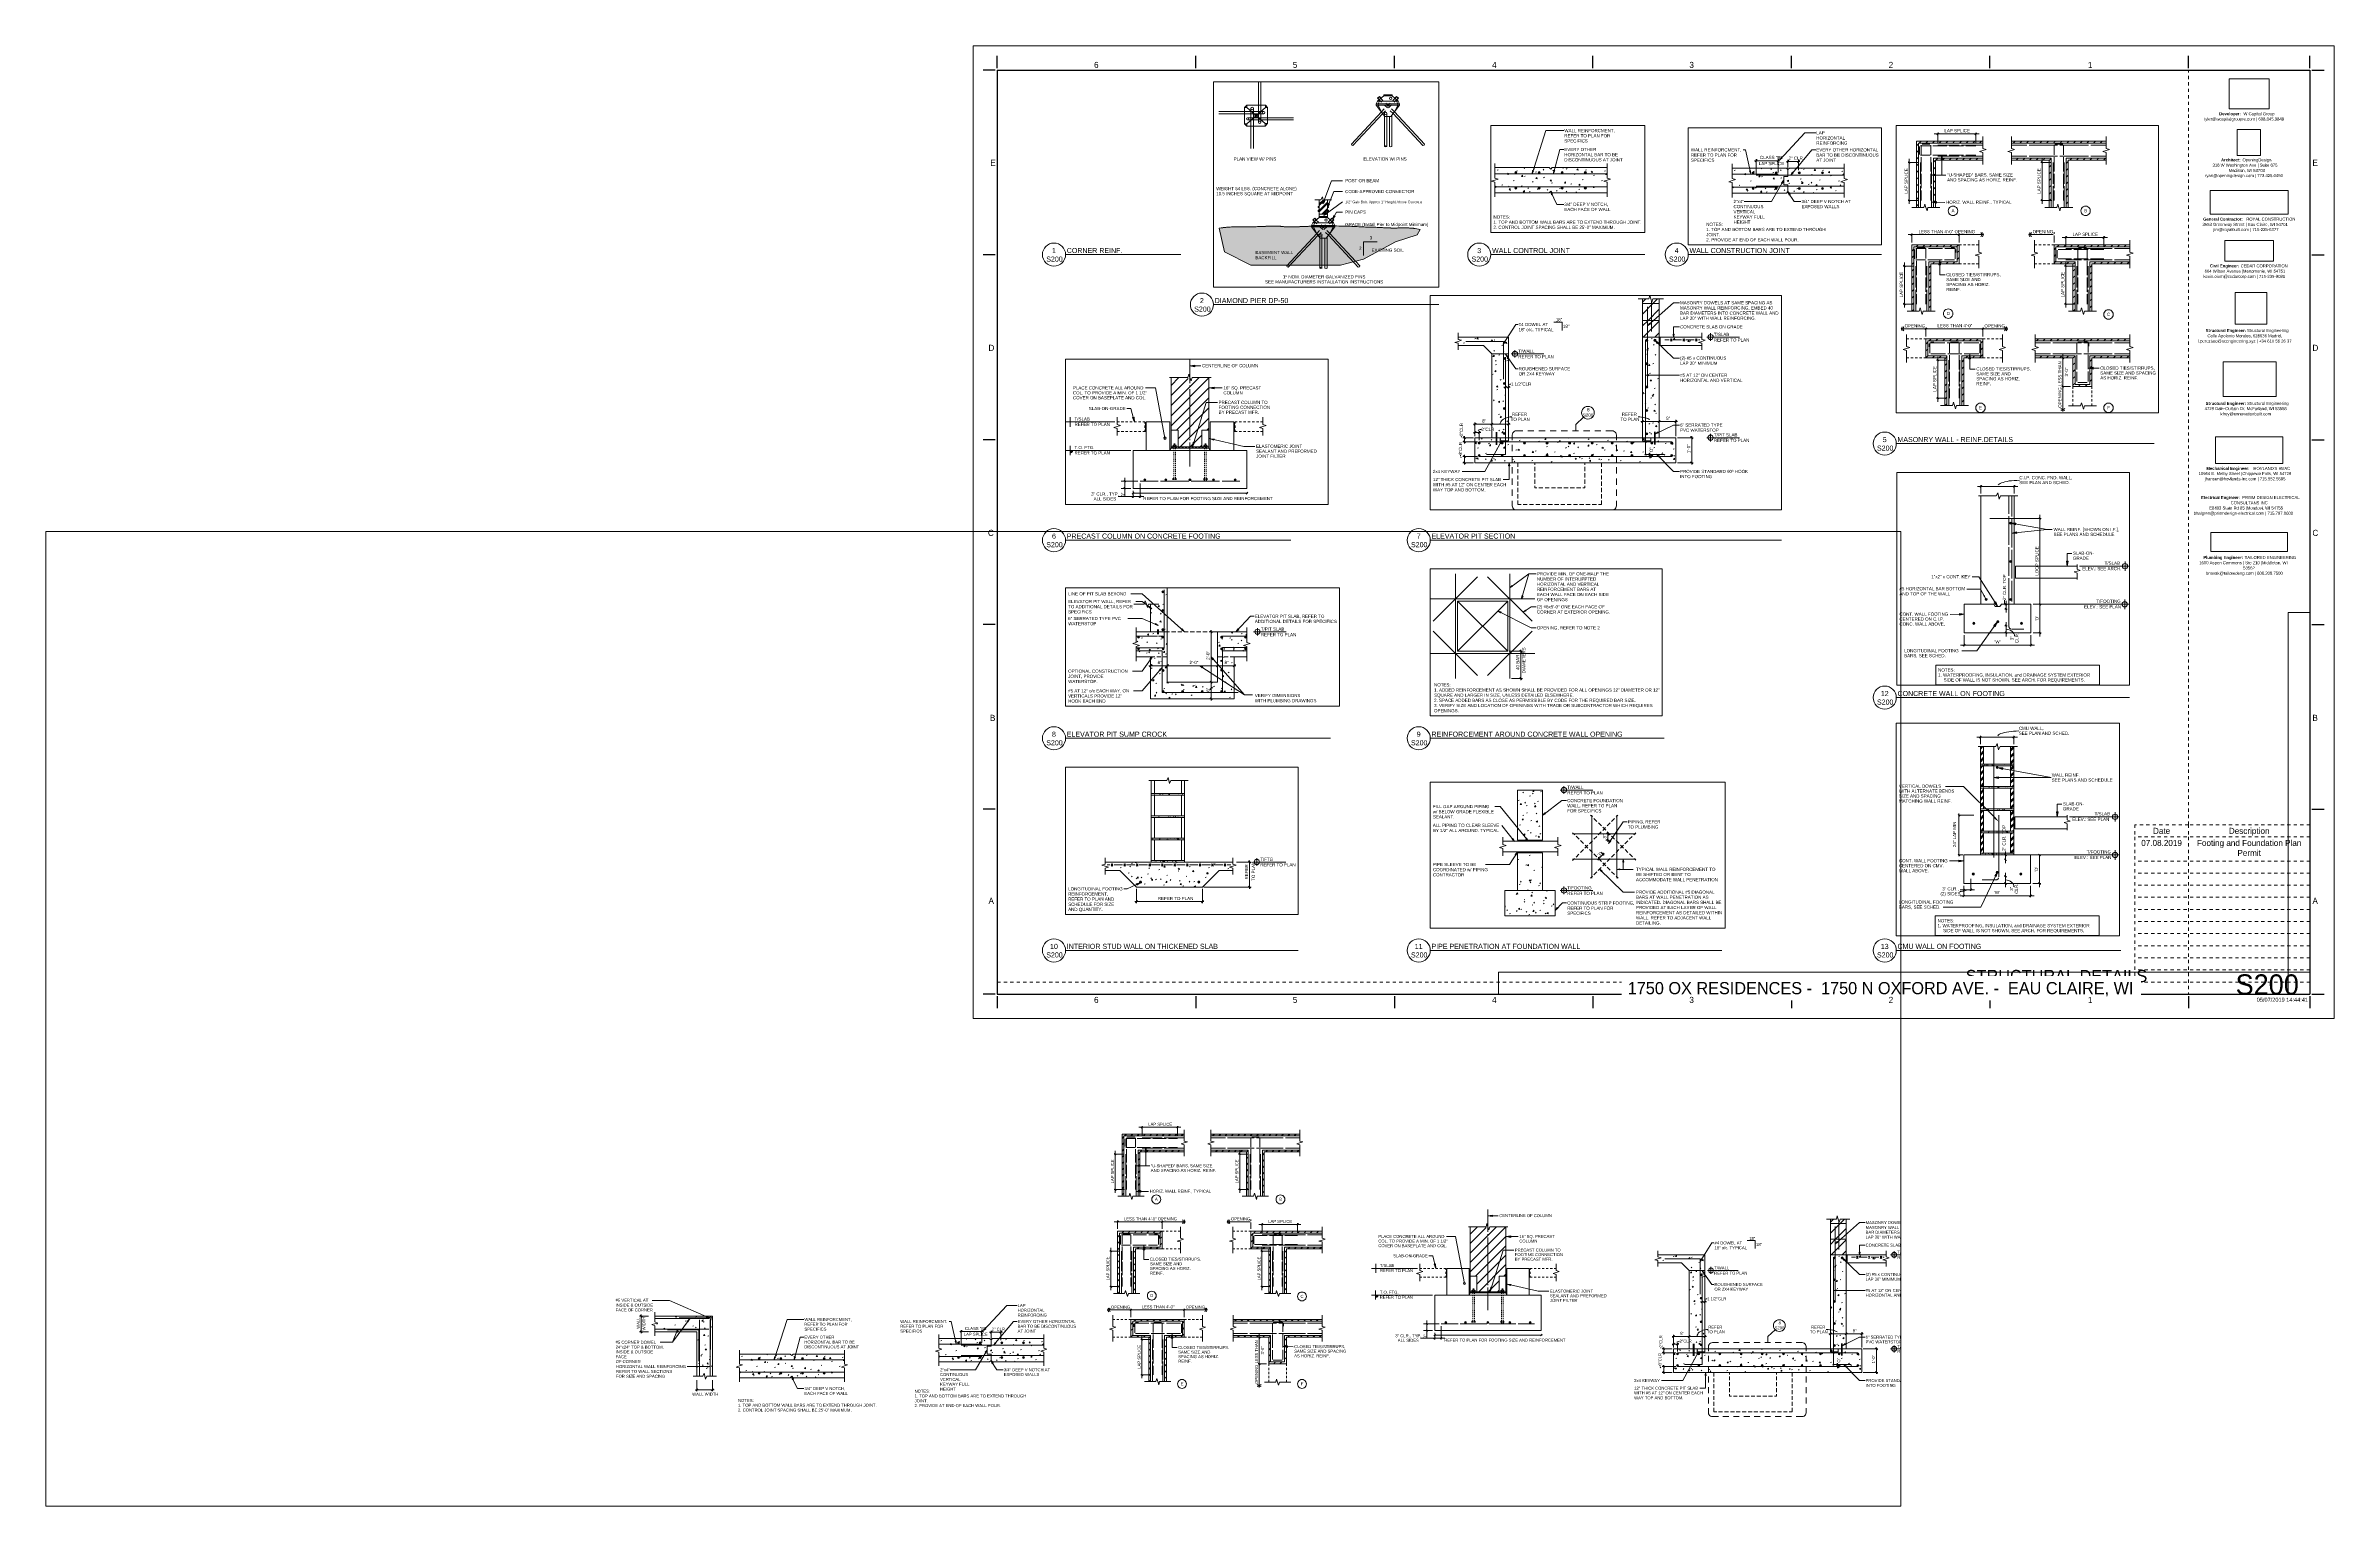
# Paper-space layout 'Layout1' of a CAD drawing. Header units: inches. Extents: x -28.6 to 42, y -15 to 30.
# The model-space entities are those that its viewports show. They can reach past a viewport. Long polylines and large blocks are cut down to what shows.
import ezdxf

# ---------------------------------------------------------------- set-up
doc = ezdxf.new("R2010")
doc.units = ezdxf.units.IN
doc.header["$MEASUREMENT"] = 0
doc.linetypes.add('Dash 1_8_', pattern=[0.25, 0.125, -0.125])
doc.linetypes.add('Dot 1_32_', pattern=[0.03125, 0, -0.03125])
doc.layers.add('A-DETL', color=7, linetype='Continuous', lineweight=18, true_color=0x00a600)
for name, color, linetype, lineweight in [('A-DETL-GENF', 7, 'Continuous', 18), ('A-DETL-THIN', 7, 'Continuous', 18), ('G-ANNO-SCHD', 7, 'Continuous', 9), ('G-ANNO-TEXT', 7, 'Continuous', 9), ('G-ANNO-TTLB', 7, 'Continuous', 9), ('G-ANNO-TTLB-MEDM', 7, 'Continuous', 25)]:
    doc.layers.add(name, color=color, linetype=linetype, lineweight=lineweight)
doc.layers.add('G-ANNO-NPLT', color=7, linetype='Continuous', lineweight=9, plot=False)
doc.styles.add('Arial', font='Arial.ttf', dxfattribs={"height": 0.098425})
doc.styles.add('Arial_1', font='arial.ttf', dxfattribs={"height": 0.07874})
doc.styles.add('Century Gothic', font='GOTHIC.TTF', dxfattribs={"height": 0.1875})
doc.styles.add('Century Gothic_1', font='GOTHIC.TTF', dxfattribs={"height": 0.09375})
doc.styles.add('Century Gothic_2', font='GOTHIC.TTF', dxfattribs={"height": 0.125})
doc.styles.add('Century Gothic_3', font='GOTHIC.TTF', dxfattribs={"height": 0.625})
doc.styles.add('Century Gothic_4', font='GOTHIC.TTF', dxfattribs={"height": 0.375})
doc.styles.add('Century Gothic_5', font='GOTHIC.TTF', dxfattribs={"height": 0.15748})
doc.styles.add('Century Gothic_B', font='Gothicb.ttf', dxfattribs={"height": 0.09375})
picture_1 = doc.add_image_def('image1.jpg', size_in_pixel=(785, 514))
picture_2 = doc.add_image_def('image2.png', size_in_pixel=(300, 300))
picture_3 = doc.add_image_def('image3.jpg', size_in_pixel=(336, 83))
picture_4 = doc.add_image_def('image4.jpg', size_in_pixel=(278, 110))
picture_5 = doc.add_image_def('image5.jpg', size_in_pixel=(302, 126))
picture_6 = doc.add_image_def('image6.jpg', size_in_pixel=(261, 80))
picture_7 = doc.add_image_def('image7.jpg', size_in_pixel=(344, 261))
picture_8 = doc.add_image_def('image8.jpg', size_in_pixel=(547, 610))
picture_9 = doc.add_image_def('image9.jpg', size_in_pixel=(95, 1663))
picture_10 = doc.add_image_def('image10.jpg', size_in_pixel=(3536, 95))
pattern_1 = [(45, (91.08267, 0), (-0.098995, 0.098995), []), (45, (91.08267, 0.15), (-0.098995, 0.098995), [])]
pattern_2 = [(50, (91.08267, 0), (0.286846, -0.025301), [0.03, -0.33]), (355, (91.08267, 0), (-0.055977, 0.301024), [0.024, -0.264]), (100.451, (91.10667, -0.002), (0.231849, 0.275629), [0.025, -0.28]), (46.184, (91.08267, 0.08), (0.427136, -0.066141), [0.045, -0.495]), (96.636, (91.11867, 0.074), (0.37346, 0.38977), [0.038, -0.421]), (351.184, (91.08267, 0.08), (0.37408, 0.389267), [0.036, -0.396]), (21, (91.12267, 0.06), (0.238616, -0.161194), [0.03, -0.33]), (326, (91.12267, 0.06), (0.096981, 0.29042), [0.024, -0.264]), (71.451, (91.14267, 0.047), (0.336407, 0.128668), [0.025, -0.28]), (37.5, (91.08267, 0), (0.0047326, 0.1334601), [0.013, -0.248, 0.013, -0.255, -0.265]), (37.5, (91.08267, 0), (0.0047326, 0.1334601), [-0.529, 0.013, -0.252]), (7.5, (91.08267, 0), (0.1052654, 0.1580924), [0.013, -0.14, 0.013, -0.242, -0.101]), (7.5, (91.08267, 0), (0.1052654, 0.1580924), [-0.408, 0.013, -0.088]), (327.5, (90.99367, 0), (0.2135185, -0.0091575), [0.013, -0.087, 0.013, -0.299, -0.414]), (327.5, (90.99367, 0), (0.2135185, -0.0091575), [-0.412, 0.013, -0.401]), (317.5, (90.95367, 0), (0.2332406, 0.03991), [0.013, -0.117, 0.013, -0.194, -0.294]), (317.5, (90.95367, 0), (0.2332406, 0.03991), [-0.337, 0.013, -0.281])]
pattern_3 = [(50, (65.3647, 0.04906), (0.286846, -0.025301), [0.03, -0.33]), (355, (65.3647, 0.04906), (-0.055977, 0.301024), [0.024, -0.264]), (100.451, (65.3887, 0.04706), (0.231849, 0.275629), [0.025, -0.28]), (46.184, (65.3647, 0.12906), (0.427136, -0.066141), [0.045, -0.495]), (96.636, (65.4007, 0.12306), (0.37346, 0.38977), [0.038, -0.421]), (351.184, (65.3647, 0.12906), (0.37408, 0.389267), [0.036, -0.396]), (21, (65.4047, 0.10906), (0.238616, -0.161194), [0.03, -0.33]), (326, (65.4047, 0.10906), (0.09698, 0.29042), [0.024, -0.264]), (71.451, (65.4247, 0.09606), (0.336407, 0.128668), [0.025, -0.28]), (37.5, (65.36469, 0.04906), (0.0047326, 0.1334601), [0.013, -0.248, 0.013, -0.255, -0.265]), (37.5, (65.36469, 0.04906), (0.0047326, 0.1334601), [-0.529, 0.013, -0.252]), (7.5, (65.36469, 0.04906), (0.1052654, 0.1580924), [0.013, -0.14, 0.013, -0.242, -0.101]), (7.5, (65.36469, 0.04906), (0.1052654, 0.1580924), [-0.408, 0.013, -0.088]), (327.5, (65.27569, 0.04906), (0.2135185, -0.0091575), [0.013, -0.087, 0.013, -0.299, -0.414]), (327.5, (65.27569, 0.04906), (0.2135185, -0.0091575), [-0.412, 0.013, -0.401]), (317.5, (65.23569, 0.04906), (0.2332406, 0.03991), [0.013, -0.117, 0.013, -0.194, -0.294]), (317.5, (65.23569, 0.04906), (0.2332406, 0.03991), [-0.337, 0.013, -0.281])]

# ---------------------------------------------------------------- blocks, each defined once
blk = doc.blocks.new('OD Title Block - 30x42 - CDs - one-217245-STRUCTURAL DETAILS')
at = {"layer": 'G-ANNO-TTLB'}
for p, q in [((-0.01, 30.014), (41.99, 30.014)), ((-0.01, 0.014), (-0.01, 30.014)), ((41.99, 0.014), (41.99, 30.014)), ((-0.01, 0.014), (41.99, 0.014))]:
    blk.add_line(p, q, dxfattribs=at)
at = {"layer": 'G-ANNO-TTLB', "color": 167, "linetype": 'Dot 1_32_', "lineweight": 18, "true_color": 0x2c5574}
for p, q in [((37.49, 5.989), (37.49, 29.264)), ((0.74, 1.137), (35.905, 1.137))]:
    blk.add_line(p, q, dxfattribs=at)
at = {"layer": 'G-ANNO-TTLB-MEDM'}
for p, q in [((0.74, 29.326), (0.74, 29.701)), ((6.865, 29.326), (6.865, 29.701)), ((12.99, 29.326), (12.99, 29.701)), ((19.115, 29.326), (19.115, 29.701)), ((25.24, 29.326), (25.24, 29.701)), ((31.365, 29.326), (31.365, 29.701)), ((37.49, 29.326), (37.49, 29.701)), ((41.24, 29.326), (41.24, 29.701)), ((0.677, 29.264), (0.302, 29.264)), ((0.74, 29.264), (41.24, 29.264)), ((0.74, 29.264), (0.74, 0.764)), ((41.24, 29.264), (41.24, 0.764)), ((41.302, 29.264), (41.677, 29.264)), ((0.677, 23.564), (0.302, 23.564)), ((41.302, 23.564), (41.677, 23.564)), ((0.677, 17.864), (0.302, 17.864)), ((41.302, 17.864), (41.677, 17.864)), ((0.677, 12.164), (0.302, 12.164)), ((41.302, 12.164), (41.677, 12.164)), ((0.677, 6.464), (0.302, 6.464)), ((41.302, 6.464), (41.677, 6.464)), ((0.677, 0.764), (0.302, 0.764)), ((0.74, 0.764), (41.24, 0.764)), ((41.302, 0.764), (41.677, 0.764)), ((0.74, 0.701), (0.74, 0.326)), ((6.865, 0.701), (6.865, 0.326)), ((12.99, 0.701), (12.99, 0.326)), ((19.115, 0.701), (19.115, 0.326)), ((25.24, 0.701), (25.24, 0.326)), ((31.365, 0.701), (31.365, 0.326)), ((37.49, 0.701), (37.49, 0.326)), ((41.24, 0.701), (41.24, 0.326))]:
    blk.add_line(p, q, dxfattribs=at)
at = {"layer": 'G-ANNO-TTLB', "color": 167, "true_color": 0x2c5574, "char_height": 0.188, "attachment_point": 1, "style": 'Century Gothic'}
for s, insert, width in [('6', (3.725, 29.517), 0.17675), ('5', (9.858, 29.517), 0.17675), ('4', (16.007, 29.517), 0.17675), ('3', (22.094, 29.517), 0.17675), ('2', (28.242, 29.517), 0.17675), ('1', (34.391, 29.517), 0.17675), ('E', (0.523, 26.497), 0.17044), ('E', (41.317, 26.497), 0.17044), ('D', (0.468, 20.791), 0.23672), ('D', (41.317, 20.791), 0.23672), ('C', (0.45, 15.084), 0.25881), ('C', (41.317, 15.084), 0.25881), ('B', (0.512, 9.378), 0.18306), ('B', (41.317, 9.378), 0.18306), ('A', (0.468, 3.734), 0.23672), ('A', (41.317, 3.734), 0.23672), ('6', (3.724, 0.679), 0.17675), ('5', (9.858, 0.679), 0.17675), ('4', (16.007, 0.679), 0.17675), ('3', (22.093, 0.679), 0.17675), ('2', (28.242, 0.679), 0.17675), ('1', (34.39, 0.679), 0.17675)]:
    blk.add_mtext(s, dxfattribs=dict(at, insert=insert, width=width))
at = {"layer": 'G-ANNO-TTLB', "attachment_point": 1}
for s, insert, char_height, width, style in [('tyler@wcapitalgroupre.com | 608.345.9848', (37.974, 27.802), 0.09375, 3.36141, 'Century Gothic_1'), ('Developer: ', (38.44, 27.964), 0.09375, 0.90584, 'Century Gothic_B'), ('W Capital Group', (39.188, 27.964), 0.09375, 1.32878, 'Century Gothic_1'), ('316 W Washington Ave | Suite 675', (38.233, 26.379), 0.09375, 2.65756, 'Century Gothic_1'), ('Architect: ', (38.499, 26.54), 0.09375, 0.80169, 'Century Gothic_B'), ('Madison, WI 53703', (38.733, 26.217), 0.09375, 1.44556, 'Century Gothic_1'), ('OpeningDesign', (39.16, 26.54), 0.09375, 1.212, 'Century Gothic_1'), ('ryan@openingdesign.com | 773.425.6456', (38.002, 26.056), 0.09375, 3.21937, 'Century Gothic_1'), ('General Contractor: ', (37.946, 24.714), 0.09375, 1.60969, 'Century Gothic_B'), ('ROYAL CONSTRUCTION', (39.274, 24.714), 0.09375, 1.82116, 'Century Gothic_1'), ('3653 Greenway Street | Eau Claire, WI 54701', (37.925, 24.552), 0.09375, 3.4845, 'Century Gothic_1'), ('jim@royalbuilt.com | 715-225-6377', (38.263, 24.391), 0.09375, 2.66387, 'Century Gothic_1'), ('kevin.oium@cedarcorp.com | 715-235-9081', (37.956, 22.948), 0.09375, 3.40559, 'Century Gothic_1'), ('604 Wilson Avenue |Menomonie, WI 54751', (37.99, 23.109), 0.09375, 3.32669, 'Century Gothic_1'), ('Civil Engineer: ', (38.154, 23.271), 0.09375, 1.14888, 'Century Gothic_B'), ('CEDAR CORPORATION', (39.102, 23.271), 0.09375, 1.78012, 'Century Gothic_1'), ('Structural Engineer: ', (38.026, 21.277), 0.09375, 1.54341, 'Century Gothic_B'), ('Structural Engineering', (39.3, 21.277), 0.09375, 1.69175, 'Century Gothic_1'), ('l.pereztato@xcengineering.xyz | +34 610 56 26 37', (37.787, 20.954), 0.09375, 3.81591, 'Century Gothic_1'), ('Calle Apolonio Morales, 628036 Madrid, ', (38.078, 21.116), 0.09375, 3.15309, 'Century Gothic_1'), ('4729 Dale-Curtain Dr, McFarland, WI 53558', (37.992, 18.869), 0.09375, 3.32037, 'Century Gothic_1'), ('Structural Engineer: ', (38.026, 19.03), 0.09375, 1.54341, 'Century Gothic_B'), ('kfrey@ennovationbuilt.com', (38.479, 18.707), 0.09375, 2.13994, 'Century Gothic_1'), ('Structural Engineering', (39.3, 19.03), 0.09375, 1.69175, 'Century Gothic_1'), ('Mechanical Engineer: ', (38.045, 17.026), 0.09375, 1.76119, 'Century Gothic_B'), ("HOVLAND'S HVAC", (39.498, 17.026), 0.09375, 1.42663, 'Century Gothic_1'), ('10954 E. Melby Street |Chippewa Falls, WI 54729', (37.803, 16.865), 0.09375, 3.77487, 'Century Gothic_1'), ('jhansen@hovlands-inc.com | 715.552.5595', (37.996, 16.704), 0.09375, 3.31091, 'Century Gothic_1'), ('bhalgren@prismdesign-electrical.com | 715.797.0602', (37.656, 15.642), 0.09375, 4.13469, 'Century Gothic_1'), ('Electrical Engineer: ', (37.88, 16.127), 0.09375, 1.53394, 'Century Gothic_B'), ('E8403 State Rd 85 |Mondovi, WI 54755', (38.133, 15.804), 0.09375, 2.9795, 'Century Gothic_1'), ('CONSULTANS INC', (38.794, 15.965), 0.09375, 1.37613, 'Century Gothic_1'), ('PRISM DESIGN ELECTRICAL ', (39.146, 16.127), 0.09375, 2.09891, 'Century Gothic_1'), ('Plumbing Engineer: ', (37.951, 14.277), 0.09375, 1.54656, 'Century Gothic_B'), ('TAILORED ENGINEERING', (39.227, 14.277), 0.09375, 1.87166, 'Century Gothic_1'), ('1600 Aspen Commons | Ste 210 |Middleton, WI ', (37.823, 14.116), 0.09375, 3.77172, 'Century Gothic_1'), ('bnovak@tailoredeng.com | 608.209.7500', (38.034, 13.793), 0.09375, 3.21622, 'Century Gothic_1'), ('53562', (39.18, 13.954), 0.0937, 0.44188, 'Century Gothic_1')]:
    blk.add_mtext(s, dxfattribs=dict(at, insert=insert, char_height=char_height, width=width, style=style))
at = {"layer": 'G-ANNO-TTLB'}
image = blk.add_image(picture_7, insert=(38.752, 28.068), size_in_units=(1.226, 0.93), dxfattribs=at)
image.dxf.flags = 7
image = blk.add_image(picture_8, insert=(38.999, 26.632), size_in_units=(0.719, 0.802), rotation=0, dxfattribs=at)
image.dxf.flags = 7
image = blk.add_image(picture_6, insert=(38.163, 24.818), size_in_units=(2.404, 0.737), dxfattribs=at)
image.dxf.flags = 7
image = blk.add_image(picture_5, insert=(38.612, 23.375), size_in_units=(1.506, 0.628), dxfattribs=at)
image.dxf.flags = 7
image = blk.add_image(picture_2, insert=(38.938, 21.431), size_in_units=(0.97, 0.97), dxfattribs=at)
image.dxf.flags = 7
image = blk.add_image(picture_1, insert=(38.558, 19.194), size_in_units=(1.638, 1.072), dxfattribs=at)
image.dxf.flags = 7
image = blk.add_image(picture_4, insert=(38.326, 17.131), size_in_units=(2.077, 0.822), dxfattribs=at)
image.dxf.flags = 7
image = blk.add_image(picture_3, insert=(38.179, 14.417), size_in_units=(2.372, 0.586), dxfattribs=at)
image.dxf.flags = 7
image = blk.add_image(picture_9, insert=(40.567, 0.764), size_in_units=(0.673, 11.775), dxfattribs=at)
image.dxf.flags = 7
image = blk.add_image(picture_10, insert=(16.203, 0.764), size_in_units=(25.037, 0.673), dxfattribs=at)
image.dxf.flags = 7
blk = doc.blocks.new('Ventana gráfica - TITLE - NO SCALE-560276-STRUCTURAL DETAILS')
at = {"layer": 'G-ANNO-TTLB'}
blk.add_circle((-0.357, 0), 0.357, dxfattribs=at)

msp = doc.modelspace()

# ---------------------------------------------------------------- hatches: boundary and pattern name
at = {"layer": 'A-DETL-GENF'}
h = msp.add_hatch(dxfattribs=at)
h.set_pattern_fill('FP_1', color=256, style=0, pattern_type=2)
h.set_pattern_definition([(45, (80.58682, 0), (-0.09899495, 0.09899495), []), (45, (80.58682, 0.15), (-0.09899495, 0.09899495), [])])
h.paths.add_polyline_path([(101.023, 77.089), (101.023, 77.522), (100.953, 77.522), (100.91, 77.426), (100.869, 77.619), (100.824, 77.522), (100.768, 77.522), (100.768, 77.089), (100.985, 77.089)], flags=0)
at = {"layer": 'A-DETL-GENF', "true_color": 0x808080}
h = msp.add_hatch(dxfattribs=at)
h.set_pattern_fill('FP_3', color=8, style=0, pattern_type=2)
h.set_pattern_definition([(0, (80.586823, 0), (0.16, 0.04), [0.013, -0.107, 0.013, -0.107, -0.64]), (0, (80.586823, 0), (0.16, 0.04), [-0.24, 0.013, -0.227, 0.013, -0.107, -0.28]), (0, (80.586823, 0), (0.16, 0.04), [-0.6, 0.013, -0.067, 0.013, -0.187]), (120, (80.646823, 0.02), (-0.114641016, 0.118564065), [0.013, -0.107, 0.013, -0.107, -0.64]), (120, (80.646823, 0.02), (-0.114641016, 0.118564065), [-0.24, 0.013, -0.227, 0.013, -0.107, -0.28]), (120, (80.646823, 0.02), (-0.114641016, 0.118564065), [-0.6, 0.013, -0.067, 0.013, -0.187]), (240, (80.666823, 0.1), (-0.045358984, -0.158564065), [0.013, -0.107, 0.013, -0.107, -0.64]), (240, (80.666823, 0.1), (-0.045358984, -0.158564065), [-0.24, 0.013, -0.227, 0.013, -0.107, -0.28]), (240, (80.666823, 0.1), (-0.045358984, -0.158564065), [-0.6, 0.013, -0.067, 0.013, -0.187])])
h.paths.add_polyline_path([(101.431, 75.512), (102.138, 75.702), (103.126, 76.227), (103.792, 76.443), (103.881, 76.613), (103.681, 76.645), (103.49, 76.662), (103.303, 76.663), (103.129, 76.658), (102.977, 76.659), (102.842, 76.663), (102.722, 76.669), (102.614, 76.676), (102.514, 76.68), (102.421, 76.683), (102.24, 76.688), (102.146, 76.691), (102.049, 76.695), (101.715, 76.71), (101.587, 76.714), (101.448, 76.718), (101.301, 76.72), (101.144, 76.721), (100.982, 76.72), (100.818, 76.719), (100.658, 76.716), (100.504, 76.712), (100.36, 76.707), (100.009, 76.693), (99.914, 76.691), (99.827, 76.691), (99.746, 76.694), (99.67, 76.701), (99.595, 76.708), (99.519, 76.714), (99.437, 76.718), (99.347, 76.718), (99.244, 76.715), (98.825, 76.699), (98.658, 76.694), (98.496, 76.691), (98.341, 76.69), (98.208, 76.693), (98.067, 76.691), (97.89, 76.677), (97.686, 76.655), (97.843, 75.921), (98.664, 75.512), (100.985, 75.512)], flags=0)
at = {"layer": 'A-DETL-GENF'}
for points in [[(19.421, 9.49), (19.472, 9.49), (19.447, 9.637)], [(19.25, 9.009), (19.252, 9.062), (19.105, 9.036)], [(19.279, 8.168), (19.281, 8.221), (19.135, 8.195)], [(30.863, 7.365), (30.863, 7.416), (30.717, 7.393)], [(19.355, 6.268), (19.408, 6.268), (19.38, 6.414)], [(31.468, 6.681), (31.468, 6.733), (31.321, 6.708)], [(42.162, 6.462), (42.247, 6.514), (42.224, 6.54)], [(29.002, 5.657), (28.991, 5.805), (28.942, 5.793)], [(37.702, 5.886), (37.769, 5.959), (37.74, 5.978)], [(42.137, 5.977), (42.145, 5.978), (42.152, 5.981), (42.159, 5.986), (42.164, 5.992), (42.167, 6), (42.168, 6.008), (42.167, 6.016), (42.164, 6.024), (42.159, 6.03), (42.152, 6.035), (42.145, 6.038), (42.137, 6.039), (42.129, 6.038), (42.121, 6.035), (42.115, 6.03), (42.11, 6.024), (42.107, 6.016), (42.106, 6.008), (42.107, 6), (42.11, 5.992), (42.115, 5.986), (42.121, 5.981), (42.129, 5.978)], [(42.385, 5.977), (42.393, 5.978), (42.4, 5.981), (42.404, 5.984), (42.397, 5.994), (42.407, 5.987), (42.412, 5.994), (42.415, 6), (42.416, 6.008), (42.415, 6.016), (42.412, 6.024), (42.407, 6.03), (42.4, 6.035), (42.393, 6.038), (42.385, 6.039), (42.377, 6.038), (42.369, 6.035), (42.363, 6.03), (42.358, 6.024), (42.355, 6.016), (42.354, 6.008), (42.355, 6), (42.358, 5.992), (42.363, 5.986), (42.369, 5.981), (42.377, 5.978)], [(42.455, 5.914), (42.479, 5.94), (42.397, 5.994)], [(42.96, 6.099), (42.978, 6.195), (42.943, 6.195)], [(30.791, 4.894), (30.859, 5.025), (30.81, 5.04)], [(31.319, 5.152), (31.455, 5.094), (31.466, 5.144)], [(37.737, 5.414), (37.745, 5.415), (37.752, 5.418), (37.759, 5.423), (37.764, 5.43), (37.767, 5.437), (37.768, 5.445), (37.767, 5.453), (37.764, 5.461), (37.759, 5.467), (37.752, 5.472), (37.745, 5.475), (37.737, 5.476), (37.729, 5.475), (37.721, 5.472), (37.715, 5.467), (37.71, 5.461), (37.707, 5.453), (37.706, 5.445), (37.707, 5.437), (37.71, 5.43), (37.715, 5.423), (37.721, 5.418), (37.729, 5.415)], [(37.818, 5.494), (37.845, 5.514), (37.776, 5.583)], [(42.19, 4.915), (42.19, 4.949), (42.094, 4.932)], [(42.137, 5.256), (42.145, 5.257), (42.152, 5.26), (42.159, 5.265), (42.164, 5.272), (42.167, 5.279), (42.168, 5.287), (42.167, 5.295), (42.164, 5.303), (42.159, 5.309), (42.152, 5.314), (42.145, 5.317), (42.137, 5.318), (42.129, 5.317), (42.121, 5.314), (42.115, 5.309), (42.11, 5.303), (42.107, 5.295), (42.106, 5.287), (42.107, 5.279), (42.11, 5.272), (42.115, 5.265), (42.121, 5.26), (42.129, 5.257)], [(58.751, 4.916), (58.839, 4.959), (58.82, 4.987)], [(75.721, 5.124), (75.809, 5.171), (75.788, 5.197)], [(85.568, 4.956), (85.576, 4.957), (85.584, 4.96), (85.59, 4.965), (85.595, 4.971), (85.598, 4.979), (85.599, 4.985), (85.591, 4.988), (85.599, 4.988), (85.598, 4.995), (85.595, 5.002), (85.59, 5.009), (85.584, 5.014), (85.576, 5.017), (85.568, 5.018), (85.56, 5.017), (85.553, 5.014), (85.546, 5.009), (85.541, 5.002), (85.538, 4.995), (85.537, 4.987), (85.538, 4.979), (85.541, 4.971), (85.546, 4.965), (85.553, 4.96), (85.56, 4.957)], [(85.729, 4.937), (85.739, 4.988), (85.59, 4.988), (85.652, 4.965)], [(93.041, 5.154), (93.049, 5.155), (93.057, 5.158), (93.063, 5.163), (93.068, 5.169), (93.071, 5.177), (93.072, 5.185), (93.071, 5.193), (93.068, 5.201), (93.063, 5.207), (93.057, 5.212), (93.049, 5.215), (93.041, 5.216), (93.033, 5.215), (93.026, 5.212), (93.019, 5.207), (93.014, 5.201), (93.011, 5.193), (93.01, 5.185), (93.011, 5.177), (93.014, 5.169), (93.019, 5.163), (93.026, 5.158), (93.033, 5.155)], [(93.208, 5.121), (93.218, 5.172), (93.07, 5.171), (93.093, 5.163)], [(27.015, 4.701), (27.056, 4.713), (27.087, 4.746), (27.095, 4.781), (27.015, 4.781)], [(37.737, 4.643), (37.745, 4.644), (37.752, 4.647), (37.759, 4.652), (37.764, 4.659), (37.767, 4.666), (37.768, 4.674), (37.767, 4.682), (37.764, 4.69), (37.759, 4.696), (37.752, 4.701), (37.745, 4.704), (37.737, 4.705), (37.729, 4.704), (37.721, 4.701), (37.715, 4.696), (37.71, 4.69), (37.707, 4.682), (37.706, 4.674), (37.707, 4.666), (37.71, 4.659), (37.715, 4.652), (37.721, 4.647), (37.729, 4.644)], [(42.137, 4.536), (42.145, 4.537), (42.152, 4.54), (42.159, 4.545), (42.164, 4.552), (42.167, 4.559), (42.168, 4.567), (42.167, 4.575), (42.164, 4.583), (42.159, 4.589), (42.152, 4.594), (42.145, 4.597), (42.137, 4.598), (42.129, 4.597), (42.121, 4.594), (42.115, 4.589), (42.11, 4.583), (42.107, 4.575), (42.106, 4.567), (42.107, 4.559), (42.11, 4.552), (42.115, 4.545), (42.121, 4.54), (42.129, 4.537)], [(50.133, 4.652), (50.141, 4.654), (50.149, 4.657), (50.155, 4.662), (50.16, 4.668), (50.163, 4.675), (50.164, 4.683), (50.163, 4.692), (50.16, 4.699), (50.155, 4.705), (50.149, 4.71), (50.141, 4.713), (50.133, 4.715), (50.125, 4.713), (50.118, 4.71), (50.111, 4.705), (50.106, 4.699), (50.103, 4.692), (50.102, 4.683), (50.103, 4.675), (50.106, 4.668), (50.111, 4.662), (50.118, 4.657), (50.125, 4.654)], [(59.113, 4.57), (59.157, 4.659), (59.124, 4.668)], [(74.852, 4.318), (74.806, 4.404), (74.78, 4.383)], [(75.269, 4.337), (75.221, 4.423), (75.195, 4.4)], [(77.751, 4.255), (77.82, 4.326), (77.791, 4.345)], [(85.762, 4.666), (85.757, 4.717), (85.613, 4.678), (85.652, 4.675)], [(93.088, 4.849), (93.087, 4.901), (92.941, 4.876)], [(4, 3.543), (4.021, 3.638), (3.969, 3.555)], [(4.364, 3.896), (4.407, 3.984), (4.336, 3.915)], [(5.06, 4.031), (4.979, 4.084), (4.965, 4.053)], [(14.094, 3.609), (14.173, 3.668), (14.147, 3.692)], [(29.326, 3.843), (29.334, 3.844), (29.342, 3.847), (29.348, 3.852), (29.353, 3.858), (29.356, 3.866), (29.357, 3.874), (29.356, 3.882), (29.353, 3.889), (29.348, 3.896), (29.342, 3.901), (29.334, 3.904), (29.326, 3.905), (29.318, 3.904), (29.311, 3.901), (29.304, 3.896), (29.299, 3.889), (29.296, 3.882), (29.295, 3.874), (29.296, 3.866), (29.299, 3.858), (29.304, 3.852), (29.311, 3.847), (29.318, 3.844)], [(29.971, 3.843), (29.979, 3.844), (29.987, 3.847), (29.993, 3.852), (29.998, 3.858), (30.001, 3.866), (30.002, 3.874), (30.001, 3.882), (29.998, 3.889), (29.993, 3.896), (29.987, 3.901), (29.979, 3.904), (29.971, 3.905), (29.963, 3.904), (29.956, 3.901), (29.949, 3.896), (29.944, 3.889), (29.941, 3.882), (29.94, 3.874), (29.941, 3.866), (29.944, 3.858), (29.949, 3.852), (29.956, 3.847), (29.963, 3.844)], [(30.717, 3.843), (30.725, 3.844), (30.732, 3.847), (30.739, 3.852), (30.744, 3.858), (30.747, 3.866), (30.748, 3.874), (30.747, 3.882), (30.744, 3.889), (30.739, 3.896), (30.732, 3.901), (30.725, 3.904), (30.717, 3.905), (30.709, 3.904), (30.701, 3.901), (30.695, 3.896), (30.69, 3.889), (30.687, 3.882), (30.686, 3.874), (30.687, 3.866), (30.69, 3.858), (30.695, 3.852), (30.701, 3.847), (30.709, 3.844)], [(31.441, 3.843), (31.449, 3.844), (31.457, 3.847), (31.463, 3.852), (31.468, 3.858), (31.471, 3.866), (31.472, 3.874), (31.471, 3.882), (31.468, 3.889), (31.463, 3.896), (31.457, 3.901), (31.449, 3.904), (31.441, 3.905), (31.433, 3.904), (31.425, 3.901), (31.419, 3.896), (31.414, 3.889), (31.411, 3.882), (31.41, 3.874), (31.411, 3.866), (31.414, 3.858), (31.419, 3.852), (31.425, 3.847), (31.433, 3.844)], [(32.11, 3.843), (32.118, 3.844), (32.125, 3.847), (32.132, 3.852), (32.137, 3.858), (32.14, 3.866), (32.141, 3.874), (32.14, 3.882), (32.137, 3.889), (32.132, 3.896), (32.125, 3.901), (32.118, 3.904), (32.11, 3.905), (32.102, 3.904), (32.094, 3.901), (32.088, 3.896), (32.083, 3.889), (32.08, 3.882), (32.079, 3.874), (32.08, 3.866), (32.083, 3.858), (32.088, 3.852), (32.094, 3.847), (32.102, 3.844)], [(37.737, 3.873), (37.745, 3.874), (37.752, 3.878), (37.759, 3.883), (37.764, 3.889), (37.767, 3.896), (37.768, 3.904), (37.767, 3.912), (37.764, 3.92), (37.759, 3.926), (37.752, 3.931), (37.745, 3.934), (37.737, 3.935), (37.729, 3.934), (37.721, 3.931), (37.715, 3.926), (37.71, 3.92), (37.707, 3.912), (37.706, 3.904), (37.707, 3.896), (37.71, 3.889), (37.715, 3.883), (37.721, 3.878), (37.729, 3.874)], [(42.137, 3.813), (42.145, 3.814), (42.152, 3.817), (42.159, 3.822), (42.164, 3.828), (42.167, 3.836), (42.168, 3.844), (42.167, 3.852), (42.164, 3.859), (42.159, 3.866), (42.152, 3.87), (42.145, 3.874), (42.137, 3.875), (42.129, 3.874), (42.121, 3.87), (42.115, 3.866), (42.11, 3.859), (42.107, 3.852), (42.106, 3.844), (42.107, 3.836), (42.11, 3.828), (42.115, 3.822), (42.121, 3.817), (42.129, 3.814)], [(49.788, 4.16), (49.722, 4.232), (49.702, 4.205)], [(49.988, 3.653), (49.905, 3.708), (49.893, 3.675)], [(50.133, 4.079), (50.141, 4.08), (50.149, 4.083), (50.155, 4.088), (50.16, 4.094), (50.163, 4.102), (50.164, 4.11), (50.163, 4.118), (50.16, 4.125), (50.155, 4.132), (50.149, 4.137), (50.141, 4.14), (50.133, 4.141), (50.125, 4.14), (50.118, 4.137), (50.111, 4.132), (50.106, 4.125), (50.103, 4.118), (50.102, 4.11), (50.103, 4.102), (50.106, 4.094), (50.111, 4.088), (50.118, 4.083), (50.125, 4.08)], [(50.133, 3.488), (50.141, 3.489), (50.149, 3.493), (50.155, 3.497), (50.16, 3.504), (50.163, 3.511), (50.164, 3.519), (50.163, 3.527), (50.16, 3.535), (50.155, 3.541), (50.149, 3.546), (50.141, 3.549), (50.133, 3.55), (50.125, 3.549), (50.118, 3.546), (50.111, 3.541), (50.106, 3.535), (50.103, 3.527), (50.102, 3.519), (50.103, 3.511), (50.106, 3.504), (50.111, 3.497), (50.118, 3.493), (50.125, 3.489)], [(50.794, 3.463), (50.732, 3.541), (50.71, 3.515)], [(52.395, 3.458), (52.475, 3.517), (52.449, 3.541)], [(58.465, 4.139), (58.481, 4.168), (58.388, 4.197)], [(59.16, 4.158), (59.25, 4.199), (59.231, 4.227)], [(74.899, 3.89), (74.937, 3.981), (74.869, 3.909)], [(78.189, 3.675), (78.223, 3.675), (78.206, 3.771)], [(85.568, 3.777), (85.576, 3.778), (85.584, 3.782), (85.59, 3.786), (85.595, 3.793), (85.598, 3.8), (85.599, 3.808), (85.598, 3.816), (85.595, 3.824), (85.59, 3.83), (85.584, 3.835), (85.576, 3.838), (85.568, 3.839), (85.56, 3.838), (85.553, 3.835), (85.546, 3.83), (85.541, 3.824), (85.538, 3.816), (85.537, 3.808), (85.538, 3.8), (85.541, 3.793), (85.546, 3.786), (85.553, 3.782), (85.56, 3.778)], [(87.322, 3.667), (87.348, 3.814), (87.295, 3.814)], [(93.091, 3.513), (93.005, 3.634), (92.967, 3.598)], [(94.897, 3.667), (94.923, 3.814), (94.87, 3.814)], [(13.198, 3.171), (13.192, 3.269), (13.16, 3.262)], [(13.272, 3.173), (13.28, 3.174), (13.287, 3.177), (13.294, 3.182), (13.299, 3.189), (13.302, 3.196), (13.303, 3.204), (13.302, 3.212), (13.299, 3.22), (13.294, 3.226), (13.287, 3.231), (13.28, 3.234), (13.272, 3.235), (13.264, 3.234), (13.256, 3.231), (13.25, 3.226), (13.245, 3.22), (13.242, 3.212), (13.241, 3.204), (13.242, 3.196), (13.245, 3.189), (13.25, 3.182), (13.256, 3.177), (13.264, 3.174)], [(13.984, 3.173), (13.993, 3.174), (14, 3.177), (14.006, 3.182), (14.011, 3.189), (14.014, 3.196), (14.016, 3.204), (14.014, 3.212), (14.011, 3.22), (14.006, 3.226), (14, 3.231), (13.993, 3.234), (13.984, 3.235), (13.976, 3.234), (13.969, 3.231), (13.963, 3.226), (13.958, 3.22), (13.955, 3.212), (13.953, 3.204), (13.955, 3.196), (13.958, 3.189), (13.963, 3.182), (13.969, 3.177), (13.976, 3.174)], [(14.178, 2.878), (14.213, 2.971), (14.149, 2.895)], [(14.433, 3.136), (14.507, 3.199), (14.482, 3.221)], [(14.698, 3.173), (14.706, 3.174), (14.713, 3.177), (14.72, 3.182), (14.725, 3.189), (14.728, 3.196), (14.729, 3.204), (14.728, 3.212), (14.725, 3.22), (14.72, 3.226), (14.713, 3.231), (14.706, 3.234), (14.698, 3.235), (14.69, 3.234), (14.682, 3.231), (14.676, 3.226), (14.671, 3.22), (14.668, 3.212), (14.667, 3.204), (14.668, 3.196), (14.671, 3.189), (14.676, 3.182), (14.682, 3.177), (14.69, 3.174)], [(15.412, 3.173), (15.42, 3.174), (15.428, 3.177), (15.434, 3.182), (15.439, 3.189), (15.442, 3.196), (15.443, 3.204), (15.442, 3.212), (15.439, 3.22), (15.434, 3.226), (15.428, 3.231), (15.42, 3.234), (15.412, 3.235), (15.404, 3.234), (15.397, 3.231), (15.39, 3.226), (15.385, 3.22), (15.382, 3.212), (15.381, 3.204), (15.382, 3.196), (15.385, 3.189), (15.39, 3.182), (15.397, 3.177), (15.404, 3.174)], [(20.282, 3.362), (20.334, 3.362), (20.309, 3.508)], [(24.111, 3.052), (24.111, 3.104), (23.964, 3.081)], [(36.961, 2.811), (36.969, 2.812), (36.977, 2.816), (36.983, 2.821), (36.988, 2.827), (36.991, 2.834), (36.992, 2.842), (36.991, 2.851), (36.988, 2.858), (36.983, 2.864), (36.977, 2.869), (36.969, 2.872), (36.961, 2.873), (36.953, 2.872), (36.946, 2.869), (36.939, 2.864), (36.934, 2.858), (36.931, 2.851), (36.93, 2.842), (36.931, 2.834), (36.934, 2.827), (36.939, 2.821), (36.946, 2.816), (36.953, 2.812)], [(37.625, 2.821), (37.656, 2.914), (37.594, 2.838)], [(37.667, 2.811), (37.675, 2.812), (37.683, 2.816), (37.689, 2.821), (37.694, 2.827), (37.697, 2.834), (37.698, 2.842), (37.697, 2.851), (37.694, 2.858), (37.689, 2.864), (37.683, 2.869), (37.675, 2.872), (37.667, 2.873), (37.659, 2.872), (37.652, 2.869), (37.645, 2.864), (37.641, 2.858), (37.637, 2.851), (37.636, 2.842), (37.637, 2.834), (37.641, 2.827), (37.645, 2.821), (37.652, 2.816), (37.659, 2.812)], [(37.737, 3.105), (37.745, 3.106), (37.752, 3.109), (37.759, 3.114), (37.764, 3.121), (37.767, 3.128), (37.768, 3.136), (37.767, 3.144), (37.764, 3.152), (37.759, 3.158), (37.752, 3.163), (37.745, 3.166), (37.737, 3.167), (37.729, 3.166), (37.721, 3.163), (37.715, 3.158), (37.71, 3.152), (37.707, 3.144), (37.706, 3.136), (37.707, 3.128), (37.71, 3.121), (37.715, 3.114), (37.721, 3.109), (37.729, 3.106)], [(38.356, 2.811), (38.364, 2.812), (38.371, 2.816), (38.377, 2.821), (38.382, 2.827), (38.386, 2.834), (38.387, 2.842), (38.386, 2.851), (38.382, 2.858), (38.377, 2.864), (38.371, 2.869), (38.364, 2.872), (38.356, 2.873), (38.348, 2.872), (38.34, 2.869), (38.334, 2.864), (38.329, 2.858), (38.326, 2.851), (38.325, 2.842), (38.326, 2.834), (38.329, 2.827), (38.334, 2.821), (38.34, 2.816), (38.348, 2.812)], [(39.054, 2.811), (39.062, 2.812), (39.069, 2.816), (39.076, 2.821), (39.081, 2.827), (39.084, 2.834), (39.085, 2.842), (39.084, 2.851), (39.081, 2.858), (39.076, 2.864), (39.069, 2.869), (39.062, 2.872), (39.054, 2.873), (39.046, 2.872), (39.038, 2.869), (39.032, 2.864), (39.027, 2.858), (39.024, 2.851), (39.023, 2.842), (39.024, 2.834), (39.027, 2.827), (39.032, 2.821), (39.038, 2.816), (39.046, 2.812)], [(39.752, 2.811), (39.76, 2.812), (39.767, 2.816), (39.774, 2.821), (39.779, 2.827), (39.782, 2.834), (39.783, 2.842), (39.782, 2.851), (39.779, 2.858), (39.774, 2.864), (39.767, 2.869), (39.76, 2.872), (39.752, 2.873), (39.744, 2.872), (39.736, 2.869), (39.73, 2.864), (39.725, 2.858), (39.722, 2.851), (39.721, 2.842), (39.722, 2.834), (39.725, 2.827), (39.73, 2.821), (39.736, 2.816), (39.744, 2.812)], [(40.449, 2.811), (40.457, 2.812), (40.464, 2.816), (40.471, 2.821), (40.476, 2.827), (40.479, 2.834), (40.48, 2.842), (40.479, 2.851), (40.476, 2.858), (40.471, 2.864), (40.464, 2.869), (40.457, 2.872), (40.449, 2.873), (40.441, 2.872), (40.433, 2.869), (40.427, 2.864), (40.422, 2.858), (40.419, 2.851), (40.418, 2.842), (40.419, 2.834), (40.422, 2.827), (40.427, 2.821), (40.433, 2.816), (40.441, 2.812)], [(41.062, 2.811), (41.07, 2.812), (41.077, 2.816), (41.084, 2.821), (41.089, 2.827), (41.092, 2.834), (41.093, 2.842), (41.092, 2.851), (41.089, 2.858), (41.084, 2.864), (41.077, 2.869), (41.07, 2.872), (41.062, 2.873), (41.054, 2.872), (41.046, 2.869), (41.04, 2.864), (41.035, 2.858), (41.032, 2.851), (41.031, 2.842), (41.032, 2.834), (41.035, 2.827), (41.04, 2.821), (41.046, 2.816), (41.054, 2.812)], [(41.675, 2.811), (41.683, 2.812), (41.691, 2.816), (41.697, 2.821), (41.702, 2.827), (41.705, 2.834), (41.706, 2.842), (41.705, 2.851), (41.702, 2.858), (41.697, 2.864), (41.691, 2.869), (41.683, 2.872), (41.675, 2.873), (41.667, 2.872), (41.66, 2.869), (41.653, 2.864), (41.648, 2.858), (41.645, 2.851), (41.644, 2.842), (41.645, 2.834), (41.648, 2.827), (41.653, 2.821), (41.66, 2.816), (41.667, 2.812)], [(42.137, 3.089), (42.145, 3.09), (42.152, 3.093), (42.159, 3.098), (42.164, 3.105), (42.167, 3.112), (42.168, 3.12), (42.167, 3.128), (42.164, 3.136), (42.159, 3.142), (42.152, 3.147), (42.145, 3.15), (42.137, 3.151), (42.129, 3.15), (42.121, 3.147), (42.115, 3.142), (42.11, 3.136), (42.107, 3.128), (42.106, 3.12), (42.107, 3.112), (42.11, 3.105), (42.115, 3.098), (42.121, 3.093), (42.129, 3.09)], [(42.291, 2.811), (42.299, 2.812), (42.306, 2.816), (42.312, 2.821), (42.317, 2.827), (42.321, 2.834), (42.322, 2.842), (42.321, 2.851), (42.317, 2.858), (42.312, 2.864), (42.306, 2.869), (42.299, 2.872), (42.291, 2.873), (42.283, 2.872), (42.275, 2.869), (42.269, 2.864), (42.264, 2.858), (42.261, 2.851), (42.26, 2.842), (42.261, 2.834), (42.264, 2.827), (42.269, 2.821), (42.275, 2.816), (42.283, 2.812)], [(42.404, 3.124), (42.498, 3.151), (42.485, 3.181)], [(42.901, 2.811), (42.909, 2.812), (42.917, 2.816), (42.923, 2.821), (42.928, 2.827), (42.931, 2.834), (42.932, 2.842), (42.931, 2.851), (42.928, 2.858), (42.923, 2.864), (42.917, 2.869), (42.909, 2.872), (42.9, 2.873), (42.893, 2.872), (42.886, 2.869), (42.879, 2.864), (42.875, 2.858), (42.871, 2.851), (42.87, 2.842), (42.871, 2.834), (42.875, 2.827), (42.879, 2.821), (42.886, 2.816), (42.893, 2.812), (42.9, 2.812)], [(49.381, 3.258), (49.389, 3.259), (49.397, 3.263), (49.403, 3.268), (49.408, 3.274), (49.411, 3.281), (49.412, 3.289), (49.411, 3.297), (49.408, 3.305), (49.403, 3.311), (49.397, 3.316), (49.389, 3.319), (49.381, 3.32), (49.373, 3.319), (49.366, 3.316), (49.359, 3.311), (49.354, 3.305), (49.351, 3.297), (49.35, 3.289), (49.351, 3.281), (49.354, 3.274), (49.359, 3.268), (49.366, 3.263), (49.373, 3.259)], [(49.381, 2.897), (49.389, 2.898), (49.397, 2.901), (49.403, 2.906), (49.408, 2.912), (49.411, 2.92), (49.412, 2.928), (49.411, 2.936), (49.408, 2.943), (49.403, 2.95), (49.397, 2.955), (49.389, 2.958), (49.381, 2.959), (49.373, 2.958), (49.366, 2.955), (49.359, 2.95), (49.354, 2.943), (49.351, 2.936), (49.35, 2.928), (49.351, 2.92), (49.354, 2.912), (49.359, 2.906), (49.366, 2.901), (49.373, 2.898)], [(50.133, 3.258), (50.141, 3.259), (50.149, 3.263), (50.155, 3.268), (50.16, 3.274), (50.163, 3.281), (50.164, 3.289), (50.163, 3.297), (50.16, 3.305), (50.155, 3.311), (50.149, 3.316), (50.141, 3.319), (50.133, 3.32), (50.125, 3.319), (50.118, 3.316), (50.111, 3.311), (50.106, 3.305), (50.103, 3.297), (50.102, 3.289), (50.103, 3.281), (50.106, 3.274), (50.111, 3.268), (50.118, 3.263), (50.125, 3.259)], [(50.138, 2.897), (50.146, 2.898), (50.153, 2.901), (50.16, 2.906), (50.164, 2.912), (50.168, 2.92), (50.169, 2.928), (50.168, 2.936), (50.164, 2.943), (50.16, 2.95), (50.153, 2.955), (50.146, 2.958), (50.138, 2.959), (50.13, 2.958), (50.122, 2.955), (50.116, 2.95), (50.111, 2.943), (50.108, 2.936), (50.107, 2.928), (50.108, 2.92), (50.111, 2.912), (50.116, 2.906), (50.122, 2.901), (50.13, 2.898)], [(51.947, 3.256), (51.955, 3.257), (51.963, 3.26), (51.969, 3.265), (51.974, 3.271), (51.977, 3.279), (51.978, 3.287), (51.977, 3.295), (51.974, 3.302), (51.969, 3.309), (51.963, 3.313), (51.955, 3.317), (51.947, 3.318), (51.939, 3.317), (51.932, 3.313), (51.925, 3.309), (51.92, 3.302), (51.917, 3.295), (51.916, 3.287), (51.917, 3.279), (51.92, 3.271), (51.925, 3.265), (51.932, 3.26), (51.939, 3.257)], [(51.947, 2.894), (51.955, 2.895), (51.963, 2.898), (51.969, 2.903), (51.974, 2.91), (51.977, 2.917), (51.978, 2.925), (51.977, 2.933), (51.974, 2.941), (51.969, 2.947), (51.963, 2.952), (51.955, 2.955), (51.947, 2.956), (51.939, 2.955), (51.932, 2.952), (51.925, 2.947), (51.92, 2.941), (51.917, 2.933), (51.916, 2.925), (51.917, 2.917), (51.92, 2.91), (51.925, 2.903), (51.932, 2.898), (51.939, 2.895)], [(52.685, 3.256), (52.693, 3.257), (52.701, 3.26), (52.707, 3.265), (52.712, 3.271), (52.715, 3.279), (52.716, 3.287), (52.715, 3.295), (52.712, 3.302), (52.707, 3.309), (52.701, 3.313), (52.693, 3.317), (52.685, 3.318), (52.677, 3.317), (52.67, 3.313), (52.663, 3.309), (52.658, 3.302), (52.655, 3.295), (52.654, 3.287), (52.655, 3.279), (52.658, 3.271), (52.663, 3.265), (52.67, 3.26), (52.677, 3.257)], [(52.685, 2.896), (52.693, 2.897), (52.701, 2.9), (52.707, 2.905), (52.712, 2.911), (52.715, 2.919), (52.716, 2.927), (52.715, 2.935), (52.712, 2.942), (52.707, 2.949), (52.701, 2.954), (52.693, 2.957), (52.685, 2.958), (52.677, 2.957), (52.67, 2.954), (52.663, 2.949), (52.658, 2.942), (52.655, 2.935), (52.654, 2.927), (52.655, 2.919), (52.658, 2.911), (52.663, 2.905), (52.67, 2.9), (52.677, 2.897)], [(77.534, 3.385), (77.558, 3.411), (77.477, 3.466)], [(78.104, 3.439), (78.104, 3.473), (78.008, 3.456)], [(4.645, 2.405), (4.741, 2.423), (4.645, 2.44)], [(4.989, 2.405), (5.088, 2.423), (4.989, 2.44)], [(6.703, 2.655), (6.711, 2.656), (6.719, 2.659), (6.725, 2.664), (6.73, 2.67), (6.733, 2.678), (6.734, 2.686), (6.733, 2.694), (6.73, 2.701), (6.725, 2.708), (6.719, 2.713), (6.711, 2.716), (6.703, 2.717), (6.695, 2.716), (6.688, 2.713), (6.681, 2.708), (6.677, 2.701), (6.673, 2.694), (6.672, 2.686), (6.673, 2.678), (6.677, 2.67), (6.681, 2.664), (6.688, 2.659), (6.695, 2.656)], [(6.703, 2.174), (6.711, 2.175), (6.719, 2.178), (6.725, 2.183), (6.73, 2.189), (6.733, 2.197), (6.734, 2.205), (6.733, 2.213), (6.73, 2.22), (6.725, 2.227), (6.719, 2.231), (6.711, 2.235), (6.703, 2.236), (6.695, 2.235), (6.688, 2.231), (6.681, 2.227), (6.677, 2.22), (6.673, 2.213), (6.672, 2.205), (6.673, 2.197), (6.677, 2.189), (6.681, 2.183), (6.688, 2.178), (6.695, 2.175)], [(7.201, 2.647), (7.247, 2.734), (7.215, 2.745)], [(7.418, 2.655), (7.426, 2.656), (7.433, 2.659), (7.44, 2.664), (7.444, 2.67), (7.448, 2.678), (7.449, 2.686), (7.448, 2.694), (7.444, 2.701), (7.44, 2.708), (7.433, 2.713), (7.426, 2.716), (7.418, 2.717), (7.41, 2.716), (7.402, 2.713), (7.396, 2.708), (7.391, 2.701), (7.388, 2.694), (7.387, 2.686), (7.388, 2.678), (7.391, 2.67), (7.396, 2.664), (7.402, 2.659), (7.41, 2.656)], [(7.418, 2.174), (7.426, 2.175), (7.433, 2.178), (7.44, 2.183), (7.444, 2.189), (7.448, 2.197), (7.449, 2.205), (7.448, 2.213), (7.444, 2.22), (7.44, 2.227), (7.433, 2.231), (7.426, 2.235), (7.418, 2.236), (7.41, 2.235), (7.402, 2.231), (7.396, 2.227), (7.391, 2.22), (7.388, 2.213), (7.387, 2.205), (7.388, 2.197), (7.391, 2.189), (7.396, 2.183), (7.402, 2.178), (7.41, 2.175)], [(7.865, 2.649), (7.904, 2.738), (7.871, 2.747)], [(8.132, 2.655), (8.14, 2.656), (8.148, 2.659), (8.154, 2.664), (8.159, 2.67), (8.162, 2.678), (8.163, 2.686), (8.162, 2.694), (8.159, 2.701), (8.154, 2.708), (8.148, 2.713), (8.14, 2.716), (8.132, 2.717), (8.124, 2.716), (8.117, 2.713), (8.11, 2.708), (8.105, 2.701), (8.102, 2.694), (8.101, 2.686), (8.102, 2.678), (8.105, 2.67), (8.11, 2.664), (8.117, 2.659), (8.124, 2.656)], [(8.132, 2.174), (8.14, 2.175), (8.148, 2.178), (8.154, 2.183), (8.159, 2.189), (8.162, 2.197), (8.163, 2.205), (8.162, 2.213), (8.159, 2.22), (8.154, 2.227), (8.148, 2.231), (8.14, 2.235), (8.132, 2.236), (8.124, 2.235), (8.117, 2.231), (8.11, 2.227), (8.105, 2.22), (8.102, 2.213), (8.101, 2.205), (8.102, 2.197), (8.105, 2.189), (8.11, 2.183), (8.117, 2.178), (8.124, 2.175)], [(8.846, 2.655), (8.854, 2.656), (8.862, 2.659), (8.868, 2.664), (8.873, 2.67), (8.876, 2.678), (8.877, 2.686), (8.876, 2.694), (8.873, 2.701), (8.868, 2.708), (8.862, 2.713), (8.854, 2.716), (8.846, 2.717), (8.838, 2.716), (8.831, 2.713), (8.824, 2.708), (8.82, 2.701), (8.816, 2.694), (8.815, 2.686), (8.816, 2.678), (8.82, 2.67), (8.824, 2.664), (8.831, 2.659), (8.838, 2.656)], [(8.846, 2.174), (8.854, 2.175), (8.862, 2.178), (8.868, 2.183), (8.873, 2.189), (8.876, 2.197), (8.877, 2.205), (8.876, 2.213), (8.873, 2.22), (8.868, 2.227), (8.862, 2.231), (8.854, 2.235), (8.846, 2.236), (8.838, 2.235), (8.831, 2.231), (8.824, 2.227), (8.82, 2.22), (8.816, 2.213), (8.815, 2.205), (8.816, 2.197), (8.82, 2.189), (8.824, 2.183), (8.831, 2.178), (8.838, 2.175)], [(13.272, 2.693), (13.28, 2.694), (13.287, 2.697), (13.294, 2.702), (13.299, 2.709), (13.302, 2.716), (13.303, 2.724), (13.302, 2.732), (13.299, 2.74), (13.294, 2.746), (13.287, 2.751), (13.28, 2.754), (13.272, 2.755), (13.264, 2.754), (13.256, 2.751), (13.25, 2.746), (13.245, 2.74), (13.242, 2.732), (13.241, 2.724), (13.242, 2.716), (13.245, 2.709), (13.25, 2.702), (13.256, 2.697), (13.264, 2.694)], [(13.984, 2.693), (13.993, 2.694), (14, 2.697), (14.006, 2.702), (14.011, 2.709), (14.014, 2.716), (14.016, 2.724), (14.014, 2.732), (14.011, 2.74), (14.006, 2.746), (14, 2.751), (13.993, 2.754), (13.984, 2.755), (13.976, 2.754), (13.969, 2.751), (13.963, 2.746), (13.958, 2.74), (13.955, 2.732), (13.953, 2.724), (13.955, 2.716), (13.958, 2.709), (13.963, 2.702), (13.969, 2.697), (13.976, 2.694)], [(14.387, 2.516), (14.414, 2.535), (14.345, 2.606)], [(14.698, 2.693), (14.706, 2.694), (14.713, 2.697), (14.72, 2.702), (14.725, 2.709), (14.728, 2.716), (14.729, 2.724), (14.728, 2.732), (14.725, 2.74), (14.72, 2.746), (14.713, 2.751), (14.706, 2.754), (14.698, 2.755), (14.69, 2.754), (14.682, 2.751), (14.676, 2.746), (14.671, 2.74), (14.668, 2.732), (14.667, 2.724), (14.668, 2.716), (14.671, 2.709), (14.676, 2.702), (14.682, 2.697), (14.69, 2.694)], [(15.412, 2.693), (15.42, 2.694), (15.428, 2.697), (15.434, 2.702), (15.439, 2.709), (15.442, 2.716), (15.443, 2.724), (15.442, 2.732), (15.439, 2.74), (15.434, 2.746), (15.428, 2.751), (15.42, 2.754), (15.412, 2.755), (15.404, 2.754), (15.397, 2.751), (15.39, 2.746), (15.385, 2.74), (15.382, 2.732), (15.381, 2.724), (15.382, 2.716), (15.385, 2.709), (15.39, 2.702), (15.397, 2.697), (15.404, 2.694)], [(36.961, 2.427), (36.971, 2.429), (36.977, 2.432), (36.983, 2.437), (36.988, 2.443), (36.991, 2.45), (36.992, 2.458), (36.991, 2.466), (36.988, 2.474), (36.983, 2.48), (36.977, 2.485), (36.969, 2.488), (36.961, 2.489), (36.953, 2.488), (36.946, 2.485), (36.939, 2.48), (36.934, 2.474), (36.931, 2.466), (36.93, 2.458), (36.931, 2.45), (36.934, 2.443), (36.939, 2.437), (36.946, 2.432), (36.953, 2.428)], [(37.667, 2.427), (37.677, 2.429), (37.683, 2.432), (37.689, 2.437), (37.694, 2.443), (37.697, 2.45), (37.698, 2.458), (37.697, 2.466), (37.694, 2.474), (37.689, 2.48), (37.683, 2.485), (37.675, 2.488), (37.667, 2.489), (37.659, 2.488), (37.652, 2.485), (37.645, 2.48), (37.641, 2.474), (37.637, 2.466), (37.636, 2.458), (37.637, 2.45), (37.641, 2.443), (37.645, 2.437), (37.652, 2.432), (37.659, 2.428)], [(37.869, 2.136), (37.902, 2.136), (37.885, 2.233)], [(38.356, 2.427), (38.365, 2.429), (38.371, 2.432), (38.377, 2.437), (38.382, 2.443), (38.386, 2.45), (38.387, 2.458), (38.386, 2.466), (38.382, 2.474), (38.377, 2.48), (38.371, 2.485), (38.364, 2.488), (38.356, 2.489), (38.348, 2.488), (38.34, 2.485), (38.334, 2.48), (38.329, 2.474), (38.326, 2.466), (38.325, 2.458), (38.326, 2.45), (38.329, 2.443), (38.334, 2.437), (38.34, 2.432), (38.348, 2.428)], [(39.054, 2.427), (39.063, 2.429), (39.069, 2.432), (39.076, 2.437), (39.081, 2.443), (39.084, 2.45), (39.085, 2.458), (39.084, 2.466), (39.081, 2.474), (39.076, 2.48), (39.069, 2.485), (39.062, 2.488), (39.054, 2.489), (39.046, 2.488), (39.038, 2.485), (39.032, 2.48), (39.027, 2.474), (39.024, 2.466), (39.023, 2.458), (39.024, 2.45), (39.027, 2.443), (39.032, 2.437), (39.038, 2.432), (39.046, 2.428)], [(39.752, 2.427), (39.761, 2.429), (39.767, 2.432), (39.774, 2.437), (39.779, 2.443), (39.782, 2.45), (39.783, 2.458), (39.782, 2.466), (39.779, 2.474), (39.774, 2.48), (39.767, 2.485), (39.76, 2.488), (39.752, 2.489), (39.744, 2.488), (39.736, 2.485), (39.73, 2.48), (39.725, 2.474), (39.722, 2.466), (39.721, 2.458), (39.722, 2.45), (39.725, 2.443), (39.73, 2.437), (39.736, 2.432), (39.744, 2.428)], [(40.449, 2.427), (40.458, 2.429), (40.464, 2.432), (40.471, 2.437), (40.476, 2.443), (40.479, 2.45), (40.48, 2.458), (40.479, 2.466), (40.476, 2.474), (40.471, 2.48), (40.464, 2.485), (40.457, 2.488), (40.449, 2.489), (40.441, 2.488), (40.433, 2.485), (40.427, 2.48), (40.422, 2.474), (40.419, 2.466), (40.418, 2.458), (40.419, 2.45), (40.422, 2.443), (40.427, 2.437), (40.433, 2.432), (40.441, 2.428)], [(41.062, 2.427), (41.071, 2.429), (41.077, 2.432), (41.084, 2.437), (41.089, 2.443), (41.092, 2.45), (41.093, 2.458), (41.092, 2.466), (41.089, 2.474), (41.084, 2.48), (41.077, 2.485), (41.07, 2.488), (41.062, 2.489), (41.054, 2.488), (41.046, 2.485), (41.04, 2.48), (41.035, 2.474), (41.032, 2.466), (41.031, 2.458), (41.032, 2.45), (41.035, 2.443), (41.04, 2.437), (41.046, 2.432), (41.054, 2.428)], [(41.675, 2.427), (41.685, 2.429), (41.691, 2.432), (41.697, 2.437), (41.702, 2.443), (41.705, 2.45), (41.706, 2.458), (41.705, 2.466), (41.702, 2.474), (41.697, 2.48), (41.691, 2.485), (41.683, 2.488), (41.675, 2.489), (41.667, 2.488), (41.66, 2.485), (41.653, 2.48), (41.648, 2.474), (41.645, 2.466), (41.644, 2.458), (41.645, 2.45), (41.648, 2.443), (41.653, 2.437), (41.66, 2.432), (41.667, 2.428)], [(42.291, 2.427), (42.3, 2.429), (42.306, 2.432), (42.312, 2.437), (42.317, 2.443), (42.321, 2.45), (42.322, 2.458), (42.321, 2.466), (42.317, 2.474), (42.312, 2.48), (42.306, 2.485), (42.299, 2.488), (42.291, 2.489), (42.283, 2.488), (42.275, 2.485), (42.269, 2.48), (42.264, 2.474), (42.261, 2.466), (42.26, 2.458), (42.261, 2.45), (42.264, 2.443), (42.269, 2.437), (42.275, 2.432), (42.283, 2.428)], [(42.49, 2.416), (42.514, 2.44), (42.435, 2.497), (42.481, 2.429)], [(42.901, 2.427), (42.911, 2.429), (42.917, 2.432), (42.923, 2.437), (42.928, 2.443), (42.931, 2.45), (42.932, 2.458), (42.931, 2.466), (42.928, 2.474), (42.923, 2.48), (42.917, 2.485), (42.909, 2.488), (42.9, 2.489), (42.893, 2.488), (42.886, 2.485), (42.879, 2.48), (42.875, 2.474), (42.871, 2.466), (42.87, 2.458), (42.871, 2.45), (42.875, 2.443), (42.879, 2.437), (42.886, 2.432), (42.893, 2.428)], [(49.758, 2.585), (49.802, 2.674), (49.731, 2.605)], [(50.051, 2.262), (50.1, 2.347), (50.024, 2.285)], [(50.138, 2.229), (50.146, 2.23), (50.153, 2.233), (50.16, 2.238), (50.164, 2.244), (50.168, 2.252), (50.169, 2.26), (50.168, 2.268), (50.164, 2.275), (50.16, 2.282), (50.153, 2.287), (50.146, 2.29), (50.138, 2.291), (50.13, 2.29), (50.122, 2.287), (50.116, 2.282), (50.111, 2.275), (50.108, 2.268), (50.107, 2.26), (50.108, 2.252), (50.111, 2.244), (50.116, 2.238), (50.122, 2.233), (50.13, 2.23)], [(51.349, 2.341), (51.368, 2.371), (51.277, 2.409)], [(51.67, 2.593), (51.697, 2.617), (51.62, 2.678)], [(51.947, 2.24), (51.955, 2.241), (51.963, 2.244), (51.969, 2.249), (51.974, 2.255), (51.977, 2.263), (51.978, 2.271), (51.977, 2.279), (51.974, 2.286), (51.969, 2.293), (51.963, 2.298), (51.955, 2.301), (51.947, 2.302), (51.939, 2.301), (51.932, 2.298), (51.925, 2.293), (51.92, 2.286), (51.917, 2.279), (51.916, 2.271), (51.917, 2.263), (51.92, 2.255), (51.925, 2.249), (51.932, 2.244), (51.939, 2.241)], [(76.112, 2.201), (76.191, 2.258), (76.167, 2.282)], [(83.995, 2.154), (84.142, 2.181), (83.995, 2.205)], [(84.82, 2.632), (84.773, 2.773), (84.728, 2.75), (84.754, 2.716)], [(84.818, 2.602), (84.826, 2.603), (84.834, 2.606), (84.84, 2.611), (84.845, 2.618), (84.848, 2.625), (84.849, 2.633), (84.848, 2.641), (84.845, 2.649), (84.84, 2.655), (84.834, 2.66), (84.826, 2.663), (84.818, 2.664), (84.81, 2.663), (84.819, 2.633), (84.8, 2.658), (84.796, 2.655), (84.791, 2.649), (84.788, 2.641), (84.787, 2.632), (84.788, 2.625), (84.791, 2.618), (84.796, 2.611), (84.803, 2.606), (84.81, 2.603)], [(85.171, 2.426), (85.114, 2.564), (85.071, 2.534), (85.148, 2.451)], [(85.568, 2.602), (85.576, 2.603), (85.584, 2.606), (85.59, 2.611), (85.595, 2.618), (85.598, 2.625), (85.599, 2.633), (85.598, 2.641), (85.595, 2.649), (85.59, 2.655), (85.584, 2.66), (85.576, 2.663), (85.568, 2.664), (85.56, 2.663), (85.553, 2.66), (85.546, 2.655), (85.541, 2.649), (85.538, 2.641), (85.537, 2.633), (85.538, 2.625), (85.541, 2.618), (85.546, 2.611), (85.553, 2.606), (85.56, 2.603)], [(91.862, 2.279), (92.009, 2.306), (91.862, 2.33)], [(7.806, 1.992), (7.835, 2.007), (7.777, 2.087)], [(50.138, 1.583), (50.146, 1.584), (50.153, 1.588), (50.16, 1.593), (50.164, 1.599), (50.168, 1.606), (50.169, 1.614), (50.168, 1.622), (50.164, 1.63), (50.16, 1.636), (50.153, 1.641), (50.146, 1.644), (50.138, 1.645), (50.13, 1.644), (50.122, 1.641), (50.116, 1.636), (50.111, 1.63), (50.108, 1.622), (50.107, 1.614), (50.108, 1.606), (50.111, 1.599), (50.116, 1.593), (50.122, 1.588), (50.13, 1.584)], [(50.742, 1.583), (50.75, 1.584), (50.758, 1.588), (50.764, 1.593), (50.769, 1.599), (50.772, 1.606), (50.773, 1.614), (50.772, 1.622), (50.769, 1.63), (50.764, 1.636), (50.758, 1.641), (50.75, 1.644), (50.742, 1.645), (50.734, 1.644), (50.727, 1.641), (50.72, 1.636), (50.716, 1.63), (50.712, 1.622), (50.711, 1.614), (50.712, 1.606), (50.716, 1.599), (50.72, 1.593), (50.727, 1.588), (50.734, 1.584)], [(51.344, 1.583), (51.352, 1.584), (51.36, 1.588), (51.366, 1.593), (51.371, 1.599), (51.374, 1.606), (51.375, 1.614), (51.374, 1.622), (51.371, 1.63), (51.366, 1.636), (51.36, 1.641), (51.352, 1.644), (51.344, 1.645), (51.336, 1.644), (51.329, 1.641), (51.323, 1.636), (51.318, 1.63), (51.314, 1.622), (51.313, 1.614), (51.314, 1.606), (51.318, 1.599), (51.323, 1.593), (51.329, 1.588), (51.336, 1.584)], [(51.947, 1.583), (51.955, 1.584), (51.963, 1.588), (51.969, 1.593), (51.974, 1.599), (51.977, 1.606), (51.978, 1.614), (51.977, 1.622), (51.974, 1.63), (51.969, 1.636), (51.963, 1.641), (51.955, 1.644), (51.947, 1.645), (51.939, 1.644), (51.932, 1.641), (51.925, 1.636), (51.92, 1.63), (51.917, 1.622), (51.916, 1.614), (51.917, 1.606), (51.92, 1.599), (51.925, 1.593), (51.932, 1.588), (51.939, 1.584)], [(66.356, 1.823), (66.462, 1.898), (66.337, 1.864)], [(66.477, 1.888), (66.485, 1.889), (66.493, 1.892), (66.499, 1.897), (66.504, 1.903), (66.507, 1.911), (66.508, 1.919), (66.507, 1.927), (66.504, 1.934), (66.499, 1.941), (66.493, 1.946), (66.485, 1.949), (66.477, 1.95), (66.469, 1.949), (66.462, 1.946), (66.455, 1.941), (66.451, 1.934), (66.447, 1.927), (66.446, 1.919), (66.447, 1.911), (66.451, 1.903), (66.456, 1.897), (66.462, 1.898), (66.458, 1.895), (66.462, 1.892), (66.469, 1.889)], [(68.27, 1.888), (68.278, 1.889), (68.286, 1.892), (68.292, 1.897), (68.297, 1.903), (68.3, 1.911), (68.301, 1.919), (68.3, 1.927), (68.297, 1.934), (68.292, 1.941), (68.286, 1.946), (68.278, 1.949), (68.27, 1.95), (68.262, 1.949), (68.255, 1.946), (68.248, 1.941), (68.243, 1.934), (68.24, 1.927), (68.239, 1.919), (68.24, 1.911), (68.243, 1.903), (68.248, 1.897), (68.255, 1.892), (68.262, 1.889)], [(84.438, 1.868), (84.446, 1.869), (84.454, 1.872), (84.46, 1.877), (84.465, 1.883), (84.468, 1.891), (84.469, 1.899), (84.468, 1.907), (84.465, 1.915), (84.46, 1.921), (84.454, 1.926), (84.446, 1.929), (84.438, 1.93), (84.43, 1.929), (84.423, 1.926), (84.416, 1.921), (84.411, 1.915), (84.408, 1.907), (84.407, 1.899), (84.408, 1.891), (84.411, 1.883), (84.416, 1.877), (84.423, 1.872), (84.43, 1.869)], [(85.094, 1.795), (85.159, 1.93), (85.051, 1.827)], [(85.177, 1.919), (85.185, 1.92), (85.192, 1.923), (85.199, 1.928), (85.204, 1.934), (85.207, 1.942), (85.208, 1.95), (85.207, 1.958), (85.204, 1.965), (85.199, 1.972), (85.192, 1.977), (85.185, 1.98), (85.177, 1.981), (85.169, 1.98), (85.161, 1.977), (85.155, 1.972), (85.15, 1.965), (85.147, 1.958), (85.146, 1.95), (85.147, 1.942), (85.15, 1.934), (85.156, 1.927), (85.159, 1.93), (85.157, 1.926), (85.161, 1.923), (85.169, 1.92)], [(85.906, 1.868), (85.914, 1.869), (85.922, 1.872), (85.928, 1.877), (85.933, 1.883), (85.936, 1.891), (85.937, 1.899), (85.936, 1.907), (85.933, 1.915), (85.928, 1.921), (85.922, 1.926), (85.914, 1.929), (85.906, 1.93), (85.898, 1.929), (85.891, 1.926), (85.884, 1.921), (85.879, 1.915), (85.876, 1.907), (85.875, 1.899), (85.876, 1.891), (85.879, 1.883), (85.884, 1.877), (85.891, 1.872), (85.898, 1.869)], [(92.306, 1.868), (92.314, 1.869), (92.321, 1.872), (92.328, 1.877), (92.332, 1.883), (92.336, 1.891), (92.337, 1.899), (92.336, 1.907), (92.332, 1.915), (92.328, 1.921), (92.321, 1.926), (92.314, 1.929), (92.306, 1.93), (92.298, 1.929), (92.29, 1.926), (92.284, 1.921), (92.279, 1.915), (92.276, 1.907), (92.275, 1.899), (92.276, 1.891), (92.279, 1.883), (92.284, 1.877), (92.29, 1.872), (92.298, 1.869)], [(93.044, 1.919), (93.052, 1.92), (93.059, 1.923), (93.066, 1.928), (93.071, 1.934), (93.074, 1.942), (93.075, 1.95), (93.074, 1.958), (93.071, 1.965), (93.066, 1.972), (93.059, 1.977), (93.052, 1.98), (93.044, 1.981), (93.036, 1.98), (93.028, 1.977), (93.022, 1.972), (93.017, 1.965), (93.014, 1.958), (93.013, 1.95), (93.014, 1.942), (93.017, 1.934), (93.022, 1.928), (93.028, 1.923), (93.036, 1.92)], [(93.773, 1.868), (93.781, 1.869), (93.789, 1.872), (93.795, 1.877), (93.8, 1.883), (93.803, 1.891), (93.804, 1.899), (93.803, 1.907), (93.8, 1.915), (93.795, 1.921), (93.789, 1.926), (93.781, 1.929), (93.773, 1.93), (93.765, 1.929), (93.758, 1.926), (93.751, 1.921), (93.747, 1.915), (93.743, 1.907), (93.742, 1.899), (93.743, 1.891), (93.747, 1.883), (93.751, 1.877), (93.758, 1.872), (93.765, 1.869)]]:
    msp.add_hatch(color=256, dxfattribs=at).paths.add_polyline_path(points, flags=0)
h = msp.add_hatch(dxfattribs=at)
h.set_pattern_fill('FP_1', color=256, style=0, pattern_type=2)
h.set_pattern_definition(pattern_1)
h.paths.add_polyline_path([(92.524, 2.537), (92.624, 2.537), (92.624, 3.173), (92.524, 3.173)], flags=0)
h.paths.add_polyline_path([(92.624, 3.223), (92.624, 3.86), (92.524, 3.86), (92.524, 3.223)], flags=0)
h.paths.add_polyline_path([(92.524, 3.91), (92.624, 3.91), (92.624, 4.546), (92.524, 4.546)], flags=0)
h.paths.add_polyline_path([(92.624, 4.596), (92.624, 5.232), (92.524, 5.232), (92.524, 4.596)], flags=0)
h.paths.add_polyline_path([(92.524, 5.282), (92.624, 5.282), (92.624, 5.827), (92.524, 5.827)], flags=0)
h = msp.add_hatch(dxfattribs=at)
h.set_pattern_fill('FP_1', color=256, style=0, pattern_type=2)
h.set_pattern_definition(pattern_1)
h.paths.add_polyline_path([(93.453, 2.537), (93.553, 2.537), (93.553, 3.173), (93.453, 3.173)], flags=0)
h.paths.add_polyline_path([(93.553, 3.223), (93.553, 3.86), (93.453, 3.86), (93.453, 3.223)], flags=0)
h.paths.add_polyline_path([(93.453, 3.91), (93.553, 3.91), (93.553, 4.546), (93.453, 4.546)], flags=0)
h.paths.add_polyline_path([(93.553, 4.596), (93.553, 5.232), (93.453, 5.232), (93.453, 4.596)], flags=0)
h.paths.add_polyline_path([(93.453, 5.282), (93.553, 5.282), (93.553, 5.827), (93.453, 5.827)], flags=0)
at = {"layer": 'A-DETL-GENF', "true_color": 0x808080}
h = msp.add_hatch(dxfattribs=at)
h.set_pattern_fill('FP_2', color=8, style=0, pattern_type=2)
h.set_pattern_definition(pattern_2)
h.paths.add_polyline_path([(93.553, 5.232), (93.553, 5.282), (92.524, 5.282), (92.524, 5.232), (93.373, 5.232)], flags=0)
h = msp.add_hatch(dxfattribs=at)
h.set_pattern_fill('FP_2', color=8, style=0, pattern_type=2)
h.set_pattern_definition(pattern_3)
h.paths.add_polyline_path([(67.835, 4.595), (67.835, 4.645), (66.806, 4.645), (66.806, 4.595), (67.655, 4.595)], flags=0)
h = msp.add_hatch(dxfattribs=at)
h.set_pattern_fill('FP_2', color=8, style=0, pattern_type=2)
h.set_pattern_definition(pattern_2)
h.paths.add_polyline_path([(93.553, 4.546), (93.553, 4.596), (92.524, 4.596), (92.524, 4.546), (93.373, 4.546)], flags=0)
h = msp.add_hatch(dxfattribs=at)
h.set_pattern_fill('FP_2', color=8, style=0, pattern_type=2)
h.set_pattern_definition(pattern_3)
h.paths.add_polyline_path([(67.835, 3.909), (67.835, 3.959), (66.806, 3.959), (66.806, 3.909), (67.655, 3.909)], flags=0)
h = msp.add_hatch(dxfattribs=at)
h.set_pattern_fill('FP_2', color=8, style=0, pattern_type=2)
h.set_pattern_definition(pattern_2)
h.paths.add_polyline_path([(93.553, 3.86), (93.553, 3.91), (92.524, 3.91), (92.524, 3.86), (93.373, 3.86)], flags=0)
h = msp.add_hatch(dxfattribs=at)
h.set_pattern_fill('FP_2', color=8, style=0, pattern_type=2)
h.set_pattern_definition(pattern_3)
h.paths.add_polyline_path([(67.835, 3.222), (67.835, 3.272), (66.806, 3.272), (66.806, 3.222), (67.655, 3.222)], flags=0)
h = msp.add_hatch(dxfattribs=at)
h.set_pattern_fill('FP_2', color=8, style=0, pattern_type=2)
h.set_pattern_definition(pattern_2)
h.paths.add_polyline_path([(93.553, 3.173), (93.553, 3.223), (92.524, 3.223), (92.524, 3.173), (93.373, 3.173)], flags=0)
h = msp.add_hatch(dxfattribs=at)
h.set_pattern_fill('FP_2', color=8, style=0, pattern_type=2)
h.set_pattern_definition(pattern_3)
h.paths.add_polyline_path([(67.835, 2.536), (67.835, 2.586), (66.806, 2.586), (66.806, 2.536), (67.655, 2.536)], flags=0)
h = msp.add_hatch(dxfattribs=at)
h.set_pattern_fill('FP_2', color=8, style=0, pattern_type=2)
h.set_pattern_definition(pattern_2)
h.paths.add_polyline_path([(93.553, 2.487), (93.553, 2.537), (92.524, 2.537), (92.524, 2.487), (93.373, 2.487)], flags=0)
at = {"layer": 'G-ANNO-TEXT'}
for points in [[(100.883, 77.406), (100.944, 77.51), (100.905, 77.524)], [(100.913, 77.048), (101.021, 77.1), (100.997, 77.134)], [(101.024, 77.305), (101.089, 77.406), (101.051, 77.422)], [(101.185, 76.932), (101.259, 77.026), (101.222, 77.046)], [(93.041, 1.94), (92.972, 1.842), (93.01, 1.824)]]:
    msp.add_hatch(color=256, dxfattribs=at).paths.add_polyline_path(points, flags=0)

# ---------------------------------------------------------------- linework, layer by layer
at = {"layer": 'A-DETL', "color": 7, "linetype": 'Dash 1_8_'}
for p, q in [((103.05, 80.187), (102.623, 80.613)), ((103.092, 80.242), (102.676, 80.657)), ((102.69, 80.242), (103.105, 80.657)), ((102.732, 80.187), (103.158, 80.613)), ((101.055, 76.434), (100.628, 76.86)), ((101.096, 76.489), (100.681, 76.905)), ((100.695, 76.489), (101.11, 76.905)), ((100.737, 76.434), (101.163, 76.86))]:
    msp.add_line(p, q, dxfattribs=at)
at = {"layer": 'A-DETL', "color": 7}
for p, q in [((100.824, 77.522), (100.631, 77.522)), ((100.824, 77.522), (100.869, 77.619)), ((100.869, 77.619), (100.91, 77.426)), ((100.91, 77.426), (100.953, 77.522)), ((100.953, 77.522), (101.148, 77.522)), ((18.663, 10.082), (20.713, 10.082)), ((20.713, 10.082), (18.663, 10.082)), ((18.663, 10.082), (18.663, 8.032)), ((18.663, 8.032), (18.663, 10.082)), ((18.663, 9.939), (18.723, 10)), ((20.713, 10.021), (18.723, 10.021)), ((18.723, 10.021), (18.723, 8.032)), ((18.723, 8.032), (18.723, 10.021)), ((18.723, 10.021), (20.713, 10.021)), ((18.746, 10.021), (18.807, 10.082)), ((18.76, 9.912), (18.76, 9.668)), ((19.09, 9.935), (18.786, 9.935)), ((18.809, 9.654), (18.809, 9.961)), ((18.834, 9.984), (19.078, 9.984)), ((18.953, 10.021), (19.014, 10.082)), ((19.102, 9.961), (19.102, 9.654)), ((19.16, 10.021), (19.22, 10.082)), ((19.603, 9.935), (19.164, 9.935)), ((19.213, 10.306), (20.601, 10.306)), ((19.322, 10.306), (19.295, 10.279)), ((19.322, 10.306), (19.322, 10.341)), ((19.349, 10.333), (19.322, 10.306)), ((19.322, 10.033), (19.322, 10.306)), ((19.322, 9.961), (19.979, 9.961)), ((19.367, 10.021), (19.427, 10.082)), ((19.574, 10.021), (19.634, 10.082)), ((20.114, 9.935), (19.675, 9.935)), ((19.78, 10.021), (19.841, 10.082)), ((19.987, 10.021), (20.049, 10.082)), ((20.053, 9.961), (20.713, 9.961)), ((20.492, 9.935), (20.188, 9.935)), ((20.194, 10.021), (20.256, 10.082)), ((20.401, 10.021), (20.463, 10.082)), ((20.492, 10.306), (20.465, 10.279)), ((20.492, 10.306), (20.492, 10.341)), ((20.52, 10.333), (20.492, 10.306)), ((20.492, 10.009), (20.492, 10.306)), ((20.609, 10.021), (20.67, 10.082)), ((20.713, 9.951), (20.713, 10.222)), ((20.713, 9.851), (20.713, 9.951)), ((21.59, 9.951), (21.59, 10.222)), ((21.59, 10.082), (24.518, 10.082)), ((24.518, 10.082), (21.59, 10.082)), ((24.518, 10.021), (21.59, 10.021)), ((21.59, 10.021), (24.518, 10.021)), ((22.066, 9.961), (21.59, 9.961)), ((21.59, 9.851), (21.59, 9.951)), ((21.643, 10.021), (21.704, 10.082)), ((21.85, 10.021), (21.912, 10.082)), ((22.057, 10.021), (22.119, 10.082)), ((23.016, 9.961), (22.139, 9.961)), ((22.263, 10.021), (22.326, 10.082)), ((22.472, 10.021), (22.533, 10.082)), ((22.679, 10.021), (22.739, 10.082)), ((22.886, 10.021), (22.946, 10.082)), ((22.907, 9.961), (22.907, 9.654)), ((23.176, 9.984), (22.932, 9.984)), ((23.968, 9.961), (23.09, 9.961)), ((23.092, 10.021), (23.153, 10.082)), ((23.2, 9.654), (23.2, 9.961)), ((23.299, 10.021), (23.36, 10.082)), ((23.506, 10.021), (23.566, 10.082)), ((23.713, 10.021), (23.775, 10.082)), ((23.919, 10.021), (23.982, 10.082)), ((24.518, 9.961), (24.042, 9.961)), ((24.128, 10.021), (24.189, 10.082)), ((24.335, 10.021), (24.395, 10.082)), ((24.518, 9.951), (24.518, 10.222)), ((24.518, 9.851), (24.518, 9.951)), ((18.44, 9.424), (18.403, 9.424)), ((18.413, 9.451), (18.44, 9.424)), ((18.44, 8.143), (18.44, 9.533)), ((18.44, 9.424), (18.468, 9.397)), ((18.711, 9.424), (18.44, 9.424)), ((18.663, 9.732), (18.723, 9.793)), ((18.663, 9.524), (18.723, 9.586)), ((18.663, 9.317), (18.723, 9.379)), ((18.786, 9.643), (19.09, 9.643)), ((18.786, 9.424), (18.786, 8.765)), ((18.809, 9.143), (18.809, 9.582)), ((19.102, 9.582), (19.102, 9.143)), ((19.127, 9.424), (19.127, 8.765)), ((19.164, 9.643), (19.603, 9.643)), ((19.187, 8.032), (19.187, 9.557)), ((19.187, 9.557), (20.713, 9.557)), ((20.713, 9.557), (19.187, 9.557)), ((19.187, 9.557), (19.187, 8.032)), ((19.187, 9.428), (19.248, 9.489)), ((19.187, 9.221), (19.248, 9.282)), ((20.713, 9.497), (19.248, 9.497)), ((19.248, 9.497), (19.248, 8.032)), ((19.248, 8.032), (19.248, 9.497)), ((19.248, 9.497), (20.713, 9.497)), ((19.256, 9.497), (19.318, 9.557)), ((19.322, 9.619), (19.979, 9.619)), ((19.447, 9.637), (19.421, 9.49)), ((19.421, 9.49), (19.472, 9.49)), ((19.472, 9.49), (19.447, 9.637)), ((19.447, 9.637), (19.447, 9.032)), ((19.462, 9.497), (19.525, 9.557)), ((19.671, 9.497), (19.732, 9.557)), ((19.675, 9.643), (20.114, 9.643)), ((19.878, 9.497), (19.938, 9.557)), ((20.053, 9.619), (20.713, 9.619)), ((20.085, 9.497), (20.145, 9.557)), ((20.188, 9.643), (20.492, 9.643)), ((20.291, 9.497), (20.352, 9.557)), ((20.498, 9.497), (20.559, 9.557)), ((20.609, 9.756), (20.713, 9.789)), ((20.713, 9.727), (20.609, 9.756)), ((20.814, 9.822), (20.713, 9.851)), ((20.713, 9.789), (20.814, 9.822)), ((20.713, 9.627), (20.713, 9.727)), ((20.713, 9.356), (20.713, 9.627)), ((21.487, 9.756), (21.59, 9.789)), ((21.59, 9.727), (21.487, 9.756)), ((21.692, 9.822), (21.59, 9.851)), ((21.59, 9.789), (21.692, 9.822)), ((21.59, 9.627), (21.59, 9.727)), ((21.59, 9.356), (21.59, 9.627)), ((22.066, 9.619), (21.59, 9.619)), ((21.59, 9.557), (22.821, 9.557)), ((22.821, 9.557), (21.59, 9.557)), ((22.761, 9.497), (21.59, 9.497)), ((21.59, 9.497), (22.761, 9.497)), ((21.741, 9.497), (21.801, 9.557)), ((21.947, 9.497), (22.008, 9.557)), ((23.016, 9.619), (22.139, 9.619)), ((22.154, 9.497), (22.215, 9.557)), ((22.361, 9.497), (22.421, 9.557)), ((22.538, 9.424), (22.501, 9.424)), ((22.511, 9.451), (22.538, 9.424)), ((22.538, 8.143), (22.538, 9.533)), ((22.538, 9.424), (22.566, 9.397)), ((22.81, 9.424), (22.538, 9.424)), ((22.568, 9.497), (22.628, 9.557)), ((22.761, 9.483), (22.821, 9.543)), ((22.761, 8.032), (22.761, 9.497)), ((22.761, 9.497), (22.761, 8.032)), ((22.761, 9.276), (22.821, 9.336)), ((22.821, 9.557), (22.821, 8.032)), ((22.821, 8.032), (22.821, 9.557)), ((22.884, 9.424), (22.884, 8.765)), ((22.907, 9.582), (22.907, 9.143)), ((23.968, 9.619), (23.09, 9.619)), ((23.2, 9.143), (23.2, 9.582)), ((23.225, 9.424), (23.225, 8.765)), ((23.285, 8.032), (23.285, 9.557)), ((23.285, 9.557), (24.518, 9.557)), ((24.518, 9.557), (23.285, 9.557)), ((23.285, 9.557), (23.285, 8.032)), ((23.285, 9.387), (23.346, 9.448)), ((23.285, 9.18), (23.346, 9.241)), ((24.518, 9.497), (23.346, 9.497)), ((23.346, 9.497), (23.346, 8.032)), ((23.346, 8.032), (23.346, 9.497)), ((23.346, 9.497), (24.518, 9.497)), ((23.397, 9.497), (23.457, 9.557)), ((23.603, 9.497), (23.664, 9.557)), ((23.81, 9.497), (23.871, 9.557)), ((24.017, 9.497), (24.077, 9.557)), ((24.518, 9.619), (24.042, 9.619)), ((24.224, 9.497), (24.284, 9.557)), ((24.415, 9.756), (24.518, 9.789)), ((24.518, 9.727), (24.415, 9.756)), ((24.43, 9.497), (24.491, 9.557)), ((24.62, 9.822), (24.518, 9.851)), ((24.518, 9.789), (24.62, 9.822)), ((24.518, 9.627), (24.518, 9.727)), ((24.518, 9.356), (24.518, 9.627)), ((18.663, 9.11), (18.723, 9.171)), ((18.663, 8.903), (18.723, 8.964)), ((18.663, 8.697), (18.723, 8.757)), ((18.663, 8.49), (18.723, 8.55)), ((18.786, 8.693), (18.786, 8.032)), ((18.809, 8.63), (18.809, 9.069)), ((18.809, 8.252), (18.809, 8.558)), ((19.102, 9.069), (19.102, 8.63)), ((19.102, 8.558), (19.102, 8.252)), ((19.252, 9.062), (19.105, 9.036)), ((19.105, 9.036), (19.25, 9.009)), ((19.572, 9.032), (19.105, 9.036)), ((19.127, 8.693), (19.127, 8.032)), ((19.187, 9.014), (19.248, 9.075)), ((19.187, 8.808), (19.248, 8.868)), ((19.187, 8.601), (19.248, 8.661)), ((19.25, 9.009), (19.252, 9.062)), ((19.447, 9.032), (19.572, 9.032)), ((22.761, 9.069), (22.821, 9.13)), ((22.761, 8.862), (22.821, 8.923)), ((22.761, 8.656), (22.821, 8.716)), ((22.761, 8.449), (22.821, 8.509)), ((22.884, 8.693), (22.884, 8.032)), ((22.907, 9.069), (22.907, 8.63)), ((22.907, 8.558), (22.907, 8.252)), ((23.2, 8.63), (23.2, 9.069)), ((23.2, 8.252), (23.2, 8.558)), ((23.225, 8.693), (23.225, 8.032)), ((23.285, 8.972), (23.346, 9.034)), ((23.285, 8.765), (23.346, 8.827)), ((23.285, 8.558), (23.346, 8.618)), ((18.44, 8.252), (18.403, 8.252)), ((18.413, 8.279), (18.44, 8.252)), ((18.44, 8.252), (18.468, 8.224)), ((18.737, 8.252), (18.44, 8.252)), ((18.793, 8.032), (18.522, 8.032)), ((18.663, 8.283), (18.723, 8.344)), ((18.663, 8.076), (18.723, 8.137)), ((18.893, 8.032), (18.793, 8.032)), ((18.922, 8.133), (18.893, 8.032)), ((18.955, 8.032), (18.922, 8.133)), ((18.988, 7.928), (18.955, 8.032)), ((19.017, 8.032), (18.988, 7.928)), ((19.117, 8.032), (19.017, 8.032)), ((19.388, 8.032), (19.117, 8.032)), ((19.281, 8.221), (19.135, 8.195)), ((19.135, 8.195), (19.279, 8.168)), ((19.135, 8.195), (19.538, 8.192)), ((19.187, 8.393), (19.248, 8.455)), ((19.187, 8.186), (19.248, 8.248)), ((19.279, 8.168), (19.281, 8.221)), ((19.648, 7.969), (19.644, 7.93)), ((19.644, 7.93), (19.648, 7.893)), ((19.663, 8.004), (19.648, 7.969)), ((19.648, 7.893), (19.663, 7.858)), ((19.687, 8.035), (19.663, 8.004)), ((19.663, 7.858), (19.687, 7.827)), ((19.716, 8.057), (19.687, 8.035)), ((19.687, 7.827), (19.716, 7.805)), ((19.751, 8.072), (19.716, 8.057)), ((19.716, 7.805), (19.751, 7.79)), ((19.79, 8.078), (19.751, 8.072)), ((19.751, 7.79), (19.79, 7.784)), ((19.827, 8.072), (19.79, 8.078)), ((19.79, 7.784), (19.827, 7.79)), ((19.862, 8.057), (19.827, 8.072)), ((19.827, 7.79), (19.862, 7.805)), ((19.893, 8.035), (19.862, 8.057)), ((19.862, 7.805), (19.893, 7.827)), ((19.917, 8.004), (19.893, 8.035)), ((19.893, 7.827), (19.917, 7.858)), ((19.93, 7.969), (19.917, 8.004)), ((19.917, 7.858), (19.93, 7.893)), ((19.936, 7.93), (19.93, 7.969)), ((19.93, 7.893), (19.936, 7.93)), ((22.538, 8.252), (22.501, 8.252)), ((22.511, 8.279), (22.538, 8.252)), ((22.538, 8.252), (22.566, 8.224)), ((22.835, 8.252), (22.538, 8.252)), ((22.891, 8.032), (22.62, 8.032)), ((22.761, 8.24), (22.821, 8.303)), ((22.991, 8.032), (22.891, 8.032)), ((23.02, 8.133), (22.991, 8.032)), ((23.053, 8.032), (23.02, 8.133)), ((23.086, 7.928), (23.053, 8.032)), ((23.115, 8.032), (23.086, 7.928)), ((23.215, 8.032), (23.115, 8.032)), ((23.486, 8.032), (23.215, 8.032)), ((23.285, 8.352), (23.346, 8.412)), ((23.285, 8.145), (23.346, 8.205)), ((23.74, 7.969), (23.734, 7.93)), ((23.734, 7.93), (23.74, 7.893)), ((23.754, 8.004), (23.74, 7.969)), ((23.74, 7.893), (23.754, 7.858)), ((23.777, 8.035), (23.754, 8.004)), ((23.754, 7.858), (23.777, 7.827)), ((23.808, 8.057), (23.777, 8.035)), ((23.777, 7.827), (23.808, 7.805)), ((23.843, 8.072), (23.808, 8.057)), ((23.808, 7.805), (23.843, 7.79)), ((23.88, 8.078), (23.843, 8.072)), ((23.843, 7.79), (23.88, 7.784)), ((23.919, 8.072), (23.88, 8.078)), ((23.88, 7.784), (23.919, 7.79)), ((23.954, 8.057), (23.919, 8.072)), ((23.919, 7.79), (23.954, 7.805)), ((23.984, 8.035), (23.954, 8.057)), ((23.954, 7.805), (23.984, 7.827)), ((24.007, 8.004), (23.984, 8.035)), ((23.984, 7.827), (24.007, 7.858)), ((24.023, 7.969), (24.007, 8.004)), ((24.007, 7.858), (24.023, 7.893)), ((24.027, 7.93), (24.023, 7.969)), ((24.023, 7.893), (24.027, 7.93)), ((18.407, 7.197), (20.09, 7.197)), ((18.516, 7.197), (18.489, 7.169)), ((18.516, 7.197), (18.516, 7.234)), ((18.544, 7.224), (18.516, 7.197)), ((18.516, 6.959), (18.516, 7.197)), ((19.979, 7.197), (19.952, 7.169)), ((19.979, 7.234), (19.979, 7.197)), ((20.008, 7.224), (19.979, 7.197)), ((19.979, 7.197), (20.736, 7.197)), ((19.979, 7.197), (19.979, 6.959)), ((20.65, 7.259), (20.687, 7.197)), ((20.687, 7.197), (20.65, 7.132)), ((20.699, 7.259), (20.736, 7.197)), ((20.736, 7.197), (20.699, 7.132)), ((22.127, 7.197), (22.164, 7.259)), ((22.884, 7.197), (22.127, 7.197)), ((22.127, 7.197), (22.164, 7.132)), ((22.213, 7.259), (22.176, 7.197)), ((22.176, 7.197), (22.213, 7.132)), ((22.907, 7.22), (22.907, 7.269)), ((22.907, 6.959), (22.907, 7.173)), ((23.163, 7.109), (24.553, 7.109)), ((23.274, 7.109), (23.246, 7.082)), ((23.274, 7.109), (23.274, 7.146)), ((23.301, 7.136), (23.274, 7.109)), ((23.274, 6.836), (23.274, 7.109)), ((24.444, 7.109), (24.417, 7.082)), ((24.444, 7.109), (24.444, 7.146)), ((24.471, 7.136), (24.444, 7.109)), ((24.444, 6.812), (24.444, 7.109)), ((30.655, 7.03), (30.684, 7.133)), ((30.684, 7.133), (30.717, 7.03)), ((30.717, 6.858), (30.717, 7.598)), ((30.863, 7.416), (30.717, 7.393)), ((30.717, 7.393), (31.052, 7.387)), ((30.717, 7.393), (30.863, 7.365)), ((30.863, 7.365), (30.863, 7.416)), ((41.869, 7.284), (41.999, 7.284)), ((41.999, 7.284), (42.195, 7.284)), ((41.999, 7.284), (41.999, 7.14)), ((41.999, 7.181), (42.102, 7.284)), ((42.514, 7.14), (41.999, 7.14)), ((41.999, 7.14), (42.514, 7.14)), ((41.999, 7.14), (41.999, 6.622)), ((41.999, 6.815), (42.321, 7.14)), ((42.162, 6.462), (42.96, 7.165)), ((42.195, 7.284), (42.223, 7.388)), ((42.223, 7.388), (42.256, 7.284)), ((42.256, 7.284), (42.29, 7.183)), ((42.28, 7.213), (42.28, 6.283)), ((42.29, 7.183), (42.317, 7.284)), ((42.317, 7.284), (42.514, 7.284)), ((42.321, 7.14), (42.467, 7.284)), ((42.514, 7.284), (42.643, 7.284)), ((42.514, 7.14), (42.514, 7.284)), ((42.514, 6.622), (42.514, 7.14)), ((42.96, 7.165), (43.141, 7.165)), ((19.979, 6.885), (18.516, 6.885)), ((18.516, 6.885), (18.516, 4.835)), ((18.516, 4.835), (18.516, 6.885)), ((18.516, 6.885), (19.979, 6.885)), ((18.516, 6.688), (18.577, 6.748)), ((18.516, 6.481), (18.577, 6.541)), ((19.919, 6.824), (18.577, 6.824)), ((18.577, 6.824), (18.577, 4.835)), ((18.577, 4.835), (18.577, 6.824)), ((18.577, 6.824), (19.919, 6.824)), ((18.614, 6.738), (18.614, 6.446)), ((18.955, 6.764), (18.639, 6.764)), ((18.639, 6.422), (18.944, 6.422)), ((18.653, 6.824), (18.715, 6.885)), ((18.663, 6.459), (18.663, 6.764)), ((18.663, 5.946), (18.663, 6.385)), ((18.688, 6.787), (18.932, 6.787)), ((18.862, 6.824), (18.922, 6.885)), ((18.955, 6.764), (18.955, 6.459)), ((18.955, 6.385), (18.955, 5.946)), ((19.018, 6.422), (19.456, 6.422)), ((19.468, 6.764), (19.029, 6.764)), ((19.041, 4.835), (19.041, 6.362)), ((19.041, 6.362), (19.919, 6.362)), ((19.919, 6.362), (19.041, 6.362)), ((19.041, 6.362), (19.041, 4.835)), ((19.068, 6.824), (19.129, 6.885)), ((19.164, 6.299), (19.224, 6.362)), ((19.275, 6.824), (19.336, 6.885)), ((19.38, 6.414), (19.355, 6.268)), ((19.371, 6.299), (19.431, 6.362)), ((19.408, 6.268), (19.38, 6.414)), ((19.38, 6.414), (19.38, 5.954)), ((19.482, 6.824), (19.542, 6.885)), ((19.529, 6.422), (19.833, 6.422)), ((19.858, 6.764), (19.54, 6.764)), ((19.577, 6.299), (19.64, 6.362)), ((19.689, 6.824), (19.749, 6.885)), ((19.833, 6.787), (19.735, 6.787)), ((19.784, 6.299), (19.847, 6.362)), ((19.858, 6.446), (19.858, 6.764)), ((19.882, 6.641), (19.882, 6.738)), ((19.895, 6.824), (19.956, 6.885)), ((19.919, 6.362), (19.919, 6.824)), ((19.919, 6.824), (19.919, 6.362)), ((19.919, 6.641), (19.979, 6.701)), ((19.919, 6.434), (19.979, 6.494)), ((19.979, 6.299), (19.979, 6.885)), ((19.979, 6.885), (19.979, 6.299)), ((19.979, 6.885), (20.051, 6.885)), ((20.11, 6.885), (20.184, 6.885)), ((20.243, 6.885), (20.317, 6.885)), ((20.375, 6.885), (20.449, 6.885)), ((20.479, 6.559), (20.582, 6.592)), ((20.582, 6.53), (20.479, 6.559)), ((20.508, 6.885), (20.582, 6.885)), ((20.582, 6.754), (20.582, 7.025)), ((20.582, 6.654), (20.582, 6.754)), ((20.683, 6.625), (20.582, 6.654)), ((20.582, 6.592), (20.683, 6.625)), ((20.582, 6.43), (20.582, 6.53)), ((20.582, 6.159), (20.582, 6.43)), ((22.203, 6.559), (22.306, 6.592)), ((22.306, 6.53), (22.203, 6.559)), ((22.306, 6.754), (22.306, 7.025)), ((22.378, 6.885), (22.306, 6.885)), ((22.306, 6.654), (22.306, 6.754)), ((22.408, 6.625), (22.306, 6.654)), ((22.306, 6.592), (22.408, 6.625)), ((22.306, 6.43), (22.306, 6.53)), ((22.306, 6.159), (22.306, 6.43)), ((22.511, 6.885), (22.439, 6.885)), ((22.644, 6.885), (22.572, 6.885)), ((22.776, 6.885), (22.704, 6.885)), ((22.907, 6.885), (22.837, 6.885)), ((22.907, 6.299), (22.907, 6.885)), ((22.907, 6.885), (25.25, 6.885)), ((25.25, 6.885), (22.907, 6.885)), ((22.907, 6.885), (22.907, 6.299)), ((22.907, 6.732), (22.968, 6.793)), ((22.907, 6.524), (22.968, 6.586)), ((22.907, 6.317), (22.968, 6.379)), ((25.25, 6.824), (22.968, 6.824)), ((22.968, 6.824), (22.968, 6.362)), ((22.968, 6.362), (22.968, 6.824)), ((22.968, 6.824), (25.25, 6.824)), ((22.968, 6.362), (23.555, 6.362)), ((23.555, 6.362), (22.968, 6.362)), ((23.001, 6.824), (23.061, 6.885)), ((23.005, 6.715), (23.005, 6.471)), ((23.443, 6.738), (23.03, 6.738)), ((23.03, 6.446), (23.443, 6.446)), ((23.096, 6.299), (23.159, 6.362)), ((23.207, 6.824), (23.268, 6.885)), ((23.274, 6.764), (23.75, 6.764)), ((23.274, 6.422), (23.75, 6.422)), ((23.303, 6.299), (23.365, 6.362)), ((23.414, 6.824), (23.475, 6.885)), ((23.956, 6.738), (23.518, 6.738)), ((23.518, 6.446), (23.956, 6.446)), ((23.555, 6.362), (23.555, 4.835)), ((23.555, 4.835), (23.555, 6.362)), ((23.621, 6.824), (23.681, 6.885)), ((23.638, 6.764), (23.638, 6.459)), ((23.638, 6.385), (23.638, 5.946)), ((23.908, 6.787), (23.664, 6.787)), ((23.822, 6.764), (24.7, 6.764)), ((23.822, 6.422), (24.7, 6.422)), ((23.828, 6.824), (23.888, 6.885)), ((23.931, 6.459), (23.931, 6.764)), ((23.931, 5.946), (23.931, 6.385)), ((24.017, 4.835), (24.017, 6.362)), ((24.017, 6.362), (25.25, 6.362)), ((25.25, 6.362), (24.017, 6.362)), ((24.017, 6.362), (24.017, 4.835)), ((24.444, 6.738), (24.029, 6.738)), ((24.029, 6.446), (24.444, 6.446)), ((24.034, 6.824), (24.097, 6.885)), ((24.132, 6.299), (24.192, 6.362)), ((24.241, 6.824), (24.304, 6.885)), ((24.339, 6.299), (24.399, 6.362)), ((24.45, 6.824), (24.51, 6.885)), ((24.546, 6.299), (24.606, 6.362)), ((24.657, 6.824), (24.717, 6.885)), ((24.752, 6.299), (24.813, 6.362)), ((24.774, 6.764), (25.25, 6.764)), ((24.774, 6.422), (25.25, 6.422)), ((24.863, 6.824), (24.924, 6.885)), ((24.959, 6.299), (25.021, 6.362)), ((25.07, 6.824), (25.131, 6.885)), ((25.146, 6.559), (25.25, 6.592)), ((25.25, 6.53), (25.146, 6.559)), ((25.166, 6.299), (25.228, 6.362)), ((25.25, 6.754), (25.25, 7.025)), ((25.25, 6.654), (25.25, 6.754)), ((25.351, 6.625), (25.25, 6.654)), ((25.25, 6.592), (25.351, 6.625)), ((25.25, 6.43), (25.25, 6.53)), ((25.25, 6.159), (25.25, 6.43)), ((29.445, 6.708), (29.346, 6.708)), ((29.648, 6.708), (29.445, 6.708)), ((29.944, 5.159), (29.648, 6.708)), ((30.08, 7.03), (30.555, 7.03)), ((30.132, 5.403), (30.132, 7.03)), ((30.132, 7.03), (30.132, 5.403)), ((30.132, 6.784), (30.377, 7.03)), ((30.132, 6.164), (30.998, 7.03)), ((30.132, 5.854), (31.302, 7.024)), ((30.132, 6.474), (30.662, 7.005)), ((30.132, 5.542), (31.302, 6.714)), ((30.303, 5.403), (31.302, 6.402)), ((30.555, 7.03), (30.655, 7.03)), ((30.717, 7.03), (30.75, 6.928)), ((30.717, 6.749), (30.717, 6.784)), ((30.717, 5.21), (30.717, 6.675)), ((30.75, 6.928), (30.779, 7.03)), ((30.779, 7.03), (30.879, 7.03)), ((30.879, 7.03), (31.369, 7.03)), ((31.302, 7.024), (31.302, 5.403)), ((31.302, 5.403), (31.302, 7.024)), ((31.468, 6.733), (31.321, 6.708)), ((31.321, 6.708), (31.468, 6.681)), ((31.321, 6.708), (31.712, 6.708)), ((31.468, 6.681), (31.468, 6.733)), ((37.702, 5.886), (38.088, 6.495)), ((38.088, 6.495), (38.161, 6.495)), ((39.259, 6.572), (39.518, 6.572)), ((39.518, 6.572), (39.518, 6.314)), ((42.514, 6.622), (41.999, 6.622)), ((41.999, 6.622), (42.514, 6.622)), ((41.999, 6.622), (41.999, 6.106)), ((41.999, 6.45), (42.171, 6.622)), ((42.019, 6.106), (42.514, 6.602)), ((42.159, 7.043), (42.159, 4.556)), ((42.224, 6.54), (42.162, 6.462)), ((42.162, 6.462), (42.247, 6.514)), ((42.171, 6.622), (42.514, 6.967)), ((42.247, 6.514), (42.224, 6.54)), ((42.514, 6.106), (42.514, 6.622)), ((42.96, 6.099), (42.96, 6.423)), ((42.96, 6.423), (43.141, 6.423)), ((18.294, 6.227), (18.257, 6.227)), ((18.267, 6.255), (18.294, 6.227)), ((18.294, 4.946), (18.294, 6.336)), ((18.294, 6.227), (18.321, 6.2)), ((18.565, 6.227), (18.294, 6.227)), ((18.516, 6.274), (18.577, 6.335)), ((18.516, 6.067), (18.577, 6.128)), ((18.516, 5.859), (18.577, 5.921)), ((18.516, 5.652), (18.577, 5.714)), ((18.639, 6.227), (18.639, 5.568)), ((18.663, 5.433), (18.663, 5.872)), ((18.955, 5.872), (18.955, 5.433)), ((18.981, 6.227), (18.981, 5.568)), ((19.041, 6.177), (19.102, 6.239)), ((19.041, 5.97), (19.102, 6.03)), ((19.041, 5.763), (19.102, 5.823)), ((19.979, 6.299), (19.102, 6.299)), ((19.102, 6.299), (19.102, 4.835)), ((19.102, 4.835), (19.102, 6.299)), ((19.102, 6.299), (19.979, 6.299)), ((19.355, 6.268), (19.408, 6.268)), ((19.38, 5.954), (19.546, 5.954)), ((19.979, 6.299), (20.051, 6.299)), ((20.11, 6.299), (20.184, 6.299)), ((20.243, 6.299), (20.317, 6.299)), ((20.375, 6.299), (20.449, 6.299)), ((20.508, 6.299), (20.582, 6.299)), ((22.378, 6.299), (22.306, 6.299)), ((22.511, 6.299), (22.439, 6.299)), ((22.644, 6.299), (22.572, 6.299)), ((22.776, 6.299), (22.704, 6.299)), ((22.907, 6.299), (22.837, 6.299)), ((23.492, 6.299), (22.907, 6.299)), ((22.907, 6.299), (23.492, 6.299)), ((23.27, 6.227), (23.233, 6.227)), ((23.243, 6.255), (23.27, 6.227)), ((23.27, 4.946), (23.27, 6.336)), ((23.27, 6.227), (23.297, 6.2)), ((23.541, 6.227), (23.27, 6.227)), ((23.492, 6.282), (23.555, 6.342)), ((23.492, 4.835), (23.492, 6.299)), ((23.492, 6.299), (23.492, 4.835)), ((23.492, 6.075), (23.555, 6.136)), ((23.492, 5.868), (23.555, 5.929)), ((23.492, 5.662), (23.555, 5.722)), ((23.615, 6.227), (23.615, 5.568)), ((23.638, 5.872), (23.638, 5.433)), ((23.931, 5.433), (23.931, 5.872)), ((23.956, 6.227), (23.956, 5.568)), ((24.017, 6.186), (24.077, 6.247)), ((24.017, 5.98), (24.077, 6.04)), ((24.017, 5.771), (24.077, 5.833)), ((25.25, 6.299), (24.077, 6.299)), ((24.077, 6.299), (24.077, 4.835)), ((24.077, 4.835), (24.077, 6.299)), ((24.077, 6.299), (25.25, 6.299)), ((26.882, 5.659), (27.153, 5.659)), ((26.937, 5.659), (27.017, 5.659)), ((27.017, 5.805), (27.017, 5.512)), ((27.017, 5.659), (27.017, 5.741)), ((27.017, 5.659), (27.017, 5.579)), ((27.098, 5.659), (27.017, 5.659)), ((27.153, 5.659), (28.398, 5.659)), ((28.468, 5.684), (28.468, 5.811)), ((28.468, 5.584), (28.468, 5.684)), ((28.538, 5.659), (28.468, 5.659)), ((28.671, 5.659), (28.597, 5.659)), ((28.803, 5.659), (28.729, 5.659)), ((28.895, 6.072), (28.766, 6.072)), ((28.936, 5.659), (28.862, 5.659)), ((29.002, 5.657), (28.895, 6.072)), ((28.991, 5.805), (28.942, 5.793)), ((28.942, 5.793), (29.002, 5.657)), ((29.002, 5.657), (28.991, 5.805)), ((29.069, 5.659), (28.994, 5.659)), ((29.201, 5.659), (29.127, 5.659)), ((29.328, 5.659), (29.26, 5.659)), ((29.328, 5.608), (29.328, 5.659)), ((29.363, 5.659), (29.363, 4.781)), ((30.095, 5.659), (29.363, 5.659)), ((30.095, 4.781), (30.095, 5.659)), ((30.352, 5.142), (31.302, 6.092)), ((30.412, 4.89), (31.302, 5.782)), ((30.791, 4.894), (31.218, 6.261)), ((31.218, 6.261), (31.565, 6.261)), ((32.07, 5.659), (31.339, 5.659)), ((31.339, 5.659), (31.339, 4.781)), ((32.07, 4.781), (32.07, 5.659)), ((32.174, 5.659), (32.108, 5.659)), ((32.108, 5.659), (32.108, 5.608)), ((32.306, 5.659), (32.234, 5.659)), ((32.439, 5.659), (32.367, 5.659)), ((32.572, 5.659), (32.5, 5.659)), ((32.704, 5.659), (32.632, 5.659)), ((32.837, 5.659), (32.765, 5.659)), ((32.964, 5.659), (32.897, 5.659)), ((32.964, 5.684), (32.964, 5.811)), ((32.964, 5.584), (32.964, 5.684)), ((36.212, 5.944), (36.315, 5.976)), ((36.315, 5.916), (36.212, 5.944)), ((36.315, 6.106), (36.315, 6.235)), ((36.315, 6.038), (36.315, 6.106)), ((37.864, 6.106), (36.315, 6.106)), ((36.417, 6.011), (36.315, 6.038)), ((36.315, 5.976), (36.417, 6.011)), ((36.315, 5.847), (36.315, 5.916)), ((36.315, 5.718), (36.315, 5.847)), ((36.315, 5.847), (37.089, 5.847)), ((36.477, 5.916), (36.506, 5.928)), ((37.706, 5.976), (36.544, 5.976)), ((36.823, 6.049), (36.853, 6.061)), ((36.89, 6.052), (36.923, 6.086)), ((36.929, 6.047), (36.89, 6.052)), ((36.923, 6.086), (36.929, 6.047)), ((37.864, 6.106), (37.089, 6.106)), ((37.089, 5.847), (37.347, 5.588)), ((37.332, 5.985), (37.364, 6.018)), ((37.37, 5.978), (37.332, 5.985)), ((37.352, 5.986), (37.371, 6.011)), ((37.364, 6.018), (37.37, 5.978)), ((37.409, 5.675), (37.43, 5.699)), ((37.418, 6.016), (37.447, 6.028)), ((37.664, 5.85), (37.694, 5.861)), ((37.74, 5.978), (37.702, 5.886)), ((37.702, 5.886), (37.769, 5.959)), ((37.706, 4.813), (37.706, 5.976)), ((37.706, 5.649), (37.726, 5.673)), ((37.769, 5.959), (37.74, 5.978)), ((37.773, 5.916), (37.806, 5.95)), ((37.811, 5.911), (37.773, 5.916)), ((37.806, 5.95), (37.811, 5.911)), ((37.864, 5.847), (37.864, 6.106)), ((37.864, 5.588), (37.864, 6.106)), ((38.064, 5.707), (38.064, 5.475)), ((38.064, 5.669), (38.064, 5.588)), ((41.999, 6.106), (42.514, 6.106)), ((41.999, 6.106), (42.514, 6.106)), ((41.999, 6.106), (41.999, 2.909)), ((42.095, 6.025), (42.095, 2.49)), ((42.13, 5.702), (42.162, 5.737)), ((42.167, 5.697), (42.13, 5.702)), ((42.162, 5.737), (42.167, 5.697)), ((42.169, 5.752), (42.198, 5.763)), ((42.271, 6.05), (42.3, 6.062)), ((42.335, 5.856), (42.355, 5.88)), ((42.385, 6.106), (42.514, 6.237)), ((42.397, 5.994), (42.455, 5.914)), ((42.479, 5.94), (42.397, 5.994)), ((42.397, 5.994), (42.96, 5.459)), ((42.455, 5.914), (42.479, 5.94)), ((42.514, 6.106), (42.547, 6.106)), ((42.514, 5.847), (42.514, 6.106)), ((42.514, 3.005), (42.514, 6.106)), ((42.547, 5.847), (42.514, 5.847)), ((42.517, 5.847), (42.517, 6.106)), ((42.533, 5.847), (42.533, 6.106)), ((42.547, 6.106), (42.547, 5.847)), ((43.831, 6.106), (42.547, 6.106)), ((42.547, 6.106), (42.547, 5.847)), ((42.547, 5.847), (43.831, 5.847)), ((42.821, 6.023), (42.691, 6.023)), ((42.914, 5.983), (42.86, 6.059)), ((42.914, 6.059), (42.86, 5.983)), ((42.978, 6.195), (42.943, 6.195)), ((42.943, 6.195), (42.96, 6.099)), ((42.95, 6.023), (43.079, 6.023)), ((42.957, 6.036), (42.99, 6.071)), ((42.995, 6.031), (42.957, 6.036)), ((42.96, 6.099), (42.978, 6.195)), ((42.99, 6.071), (42.995, 6.031)), ((43.079, 6.023), (43.208, 6.023)), ((43.302, 5.983), (43.248, 6.059)), ((43.302, 6.059), (43.248, 5.983)), ((43.338, 6.023), (43.467, 6.023)), ((43.398, 5.969), (43.431, 6.002)), ((43.436, 5.962), (43.398, 5.969)), ((43.431, 6.002), (43.436, 5.962)), ((43.458, 5.985), (43.488, 5.995)), ((43.467, 6.023), (43.596, 6.023)), ((43.689, 5.983), (43.636, 6.059)), ((43.689, 6.059), (43.636, 5.983)), ((43.726, 6.023), (43.769, 6.023)), ((43.831, 5.976), (43.727, 5.944)), ((43.727, 5.944), (43.831, 5.916)), ((43.831, 6.235), (43.831, 6.106)), ((43.831, 6.106), (43.831, 6.038)), ((43.831, 6.038), (43.932, 6.011)), ((43.932, 6.011), (43.831, 5.976)), ((43.831, 5.916), (43.831, 5.847)), ((43.831, 5.847), (43.831, 5.718)), ((44.329, 6.106), (43.982, 6.106)), ((44.1, 6.106), (44.018, 6.106)), ((44.1, 6.224), (44.1, 5.992)), ((44.1, 6.187), (44.1, 6.106)), ((44.1, 6.026), (44.1, 6.106)), ((44.1, 6.106), (44.182, 6.106)), ((44.99, 6.106), (44.329, 6.106)), ((75.717, 5.903), (74.942, 5.903)), ((74.942, 5.903), (74.942, 4.354)), ((75.111, 5.812), (75.131, 5.836)), ((75.309, 5.713), (75.338, 5.725)), ((75.407, 5.786), (75.428, 5.81)), ((75.414, 5.86), (75.445, 5.893)), ((75.45, 5.855), (75.414, 5.86)), ((75.445, 5.893), (75.45, 5.855)), ((75.655, 5.848), (75.684, 5.858)), ((75.717, 4.354), (75.717, 5.903)), ((76.605, 5.903), (76.258, 5.903)), ((76.376, 5.903), (76.295, 5.903)), ((76.376, 6.022), (76.376, 5.788)), ((76.376, 5.984), (76.376, 5.903)), ((76.376, 5.824), (76.376, 5.903)), ((76.376, 5.903), (76.455, 5.903)), ((77.267, 5.903), (76.605, 5.903)), ((84.547, 6.121), (85.798, 6.121)), ((84.94, 5.827), (84.584, 5.827)), ((84.657, 6.121), (84.63, 6.093)), ((84.657, 6.121), (84.657, 6.158)), ((84.684, 6.148), (84.657, 6.121)), ((84.657, 5.901), (84.657, 6.121)), ((84.657, 5.827), (84.657, 2.487)), ((85.133, 5.827), (84.94, 5.827)), ((85.133, 5.827), (85.178, 5.923)), ((85.178, 5.923), (85.219, 5.73)), ((85.192, 6.166), (85.216, 6.187)), ((85.216, 6.187), (85.249, 6.209)), ((85.219, 5.73), (85.262, 5.827)), ((85.249, 6.209), (85.29, 6.228)), ((85.262, 5.827), (85.798, 5.827)), ((85.29, 6.228), (85.341, 6.246)), ((85.341, 6.246), (85.398, 6.262)), ((85.398, 6.262), (85.463, 6.278)), ((85.463, 6.278), (85.531, 6.289)), ((85.521, 5.278), (85.521, 5.827)), ((85.531, 6.289), (85.606, 6.297)), ((85.606, 6.297), (85.682, 6.305)), ((85.613, 5.194), (85.613, 5.827)), ((85.686, 6.121), (85.659, 6.093)), ((85.682, 6.305), (85.762, 6.309)), ((85.686, 6.121), (85.686, 6.158)), ((85.713, 6.148), (85.686, 6.121)), ((85.686, 5.901), (85.686, 6.121)), ((85.686, 2.487), (85.686, 5.827)), ((85.762, 6.309), (85.843, 6.311)), ((92.415, 6.121), (93.665, 6.121)), ((92.807, 5.827), (92.451, 5.827)), ((92.524, 6.121), (92.497, 6.093)), ((92.524, 6.121), (92.524, 6.158)), ((92.552, 6.148), (92.524, 6.121)), ((92.524, 5.901), (92.524, 6.121)), ((92.524, 5.827), (92.524, 2.487)), ((92.624, 5.282), (92.624, 5.827)), ((93, 5.827), (92.807, 5.827)), ((92.941, 2.409), (92.941, 5.827)), ((93, 5.827), (93.045, 5.923)), ((93.045, 5.923), (93.087, 5.73)), ((93.059, 6.166), (93.083, 6.187)), ((93.083, 6.187), (93.116, 6.209)), ((93.087, 5.73), (93.13, 5.827)), ((93.116, 6.209), (93.157, 6.228)), ((93.13, 5.827), (93.665, 5.827)), ((93.157, 6.228), (93.208, 6.246)), ((93.208, 6.246), (93.265, 6.262)), ((93.265, 6.262), (93.33, 6.278)), ((93.33, 6.278), (93.398, 6.289)), ((93.398, 6.289), (93.473, 6.297)), ((93.453, 5.282), (93.453, 5.827)), ((93.473, 6.297), (93.549, 6.305)), ((93.553, 6.121), (93.526, 6.093)), ((93.549, 6.305), (93.63, 6.309)), ((93.553, 6.121), (93.553, 6.158)), ((93.581, 6.148), (93.553, 6.121)), ((93.553, 5.901), (93.553, 6.121)), ((93.553, 2.487), (93.553, 5.827)), ((93.63, 6.309), (93.71, 6.311)), ((18.294, 5.057), (18.257, 5.057)), ((18.267, 5.084), (18.294, 5.057)), ((18.294, 5.057), (18.321, 5.028)), ((18.59, 5.057), (18.294, 5.057)), ((18.516, 5.445), (18.577, 5.507)), ((18.516, 5.238), (18.577, 5.299)), ((18.516, 5.032), (18.577, 5.092)), ((18.639, 5.496), (18.639, 4.835)), ((18.663, 5.057), (18.663, 5.361)), ((18.955, 5.361), (18.955, 5.057)), ((18.981, 5.496), (18.981, 4.835)), ((19.041, 5.556), (19.102, 5.617)), ((19.041, 5.35), (19.102, 5.41)), ((19.041, 5.143), (19.102, 5.203)), ((19.041, 4.936), (19.102, 4.996)), ((23.27, 5.057), (23.233, 5.057)), ((23.243, 5.084), (23.27, 5.057)), ((23.27, 5.057), (23.297, 5.028)), ((23.566, 5.057), (23.27, 5.057)), ((23.492, 5.455), (23.555, 5.515)), ((23.492, 5.248), (23.555, 5.309)), ((23.492, 5.039), (23.555, 5.102)), ((23.615, 5.496), (23.615, 4.835)), ((23.638, 5.361), (23.638, 5.057)), ((23.931, 5.057), (23.931, 5.361)), ((23.956, 5.496), (23.956, 4.835)), ((24.017, 5.564), (24.077, 5.626)), ((24.017, 5.357), (24.077, 5.418)), ((24.017, 5.151), (24.077, 5.211)), ((24.017, 4.944), (24.077, 5.004)), ((28.365, 5.489), (28.468, 5.522)), ((28.468, 5.46), (28.365, 5.489)), ((28.57, 5.555), (28.468, 5.584)), ((28.468, 5.522), (28.57, 5.555)), ((28.468, 5.36), (28.468, 5.46)), ((28.468, 5.366), (28.538, 5.366)), ((28.468, 5.24), (28.468, 5.36)), ((28.597, 5.366), (28.671, 5.366)), ((28.729, 5.366), (28.803, 5.366)), ((28.862, 5.366), (28.936, 5.366)), ((28.994, 5.366), (29.069, 5.366)), ((29.127, 5.366), (29.201, 5.366)), ((29.26, 5.366), (29.328, 5.366)), ((29.328, 5.641), (29.363, 5.641)), ((29.328, 5.475), (29.328, 5.549)), ((29.328, 5.366), (29.328, 5.417)), ((29.328, 5.366), (29.363, 5.366)), ((29.346, 5.366), (29.346, 5.641)), ((30.132, 4.89), (30.132, 5.403)), ((30.132, 5.403), (30.352, 5.403)), ((30.286, 4.945), (30.198, 4.945)), ((30.223, 4.982), (30.26, 4.982)), ((30.26, 4.972), (30.223, 4.972)), ((30.26, 4.964), (30.223, 4.964)), ((30.26, 4.955), (30.223, 4.955)), ((30.352, 5.403), (30.352, 4.89)), ((30.717, 5.101), (30.717, 5.138)), ((30.717, 4.287), (30.717, 5.029)), ((30.723, 4.89), (31.083, 5.251)), ((30.81, 5.04), (30.791, 4.894)), ((30.791, 4.894), (30.859, 5.025)), ((30.859, 5.025), (30.81, 5.04)), ((31.302, 5.403), (31.083, 5.403)), ((31.083, 5.403), (31.083, 4.89)), ((31.148, 4.945), (31.238, 4.945)), ((31.212, 4.982), (31.175, 4.982)), ((31.175, 4.972), (31.212, 4.972)), ((31.175, 4.964), (31.212, 4.964)), ((31.175, 4.955), (31.212, 4.955)), ((31.302, 5.471), (31.234, 5.403)), ((31.302, 4.89), (31.302, 5.403)), ((31.319, 5.152), (31.455, 5.094)), ((31.319, 5.152), (32.374, 4.908)), ((31.455, 5.094), (31.466, 5.144)), ((32.07, 5.641), (32.108, 5.641)), ((32.07, 5.366), (32.108, 5.366)), ((32.09, 5.366), (32.09, 5.641)), ((32.108, 5.549), (32.108, 5.475)), ((32.108, 5.417), (32.108, 5.366)), ((32.108, 5.366), (32.174, 5.366)), ((32.234, 5.366), (32.306, 5.366)), ((32.367, 5.366), (32.439, 5.366)), ((32.5, 5.366), (32.572, 5.366)), ((32.632, 5.366), (32.704, 5.366)), ((32.765, 5.366), (32.837, 5.366)), ((32.86, 5.489), (32.964, 5.522)), ((32.964, 5.46), (32.86, 5.489)), ((32.897, 5.366), (32.964, 5.366)), ((33.065, 5.555), (32.964, 5.584)), ((32.964, 5.522), (33.065, 5.555)), ((32.964, 5.36), (32.964, 5.46)), ((32.964, 5.24), (32.964, 5.36)), ((37.864, 5.588), (37.347, 5.588)), ((37.347, 5.588), (37.347, 3.005)), ((37.347, 5.588), (37.864, 5.588)), ((37.363, 4.951), (37.392, 4.961)), ((37.387, 5.512), (37.42, 5.547)), ((37.423, 5.507), (37.387, 5.512)), ((37.42, 5.547), (37.423, 5.507)), ((37.442, 5.042), (37.475, 5.077)), ((37.478, 5.037), (37.442, 5.042)), ((37.463, 5.251), (37.492, 5.261)), ((37.466, 5.364), (37.487, 5.389)), ((37.475, 5.077), (37.478, 5.037)), ((37.564, 5.551), (37.594, 5.561)), ((37.763, 5.339), (37.783, 5.363)), ((37.768, 5.492), (37.768, 2.49)), ((37.776, 5.583), (37.818, 5.494)), ((37.845, 5.514), (37.776, 5.583)), ((37.776, 5.583), (38.088, 5.13)), ((37.811, 5.383), (37.84, 5.395)), ((37.818, 5.494), (37.845, 5.514)), ((37.828, 5.445), (37.861, 5.478)), ((37.864, 5.44), (37.828, 5.445)), ((37.861, 5.478), (37.864, 5.444)), ((37.864, 2.909), (37.864, 5.588)), ((38.293, 5.588), (37.947, 5.588)), ((38.064, 5.588), (37.983, 5.588)), ((38.064, 5.509), (38.064, 5.588)), ((38.064, 5.588), (38.145, 5.588)), ((38.088, 5.13), (38.161, 5.13)), ((38.955, 5.588), (38.293, 5.588)), ((42.19, 4.949), (42.094, 4.932)), ((42.095, 5.571), (42.116, 5.595)), ((42.185, 5.232), (42.217, 5.266)), ((42.221, 5.227), (42.185, 5.232)), ((42.19, 4.915), (42.19, 4.949)), ((42.216, 4.985), (42.245, 4.997)), ((42.217, 5.266), (42.221, 5.227)), ((42.316, 5.285), (42.345, 5.297)), ((42.392, 5.545), (42.412, 5.57)), ((42.96, 5.459), (43.141, 5.459)), ((57.755, 5.254), (56.385, 3.884)), ((57.07, 2.116), (57.07, 5.345)), ((58.064, 5.254), (59.434, 3.884)), ((58.75, 5.345), (58.75, 2.116)), ((59.337, 5.342), (58.75, 4.915)), ((58.82, 4.987), (58.751, 4.916)), ((58.751, 4.916), (58.839, 4.959)), ((58.839, 4.959), (58.82, 4.987)), ((59.113, 4.57), (59.337, 5.342)), ((59.337, 5.342), (59.567, 5.342)), ((59.567, 5.342), (59.337, 5.342)), ((67.089, 5.049), (66.733, 5.049)), ((66.906, 4.645), (66.906, 5.049)), ((67.282, 5.049), (67.089, 5.049)), ((67.282, 5.049), (67.327, 5.146)), ((67.327, 5.146), (67.369, 4.953)), ((67.369, 4.953), (67.412, 5.049)), ((67.369, 4.953), (67.412, 5.049)), ((67.412, 5.049), (67.947, 5.049)), ((67.735, 4.645), (67.735, 5.049)), ((74.309, 5.391), (74.24, 5.391)), ((74.404, 5.391), (74.309, 5.391)), ((75.269, 4.336), (74.404, 5.391)), ((74.961, 5.581), (74.99, 5.591)), ((75.028, 5.457), (75.059, 5.491)), ((75.064, 5.451), (75.028, 5.457)), ((75.059, 5.491), (75.064, 5.451)), ((75.081, 4.986), (75.114, 5.019)), ((75.119, 4.981), (75.081, 4.986)), ((75.107, 5.114), (75.137, 5.126)), ((75.114, 5.019), (75.119, 4.981)), ((75.168, 5.5), (75.188, 5.524)), ((75.207, 5.414), (75.236, 5.426)), ((75.226, 5.189), (75.245, 5.214)), ((75.354, 4.948), (75.383, 4.959)), ((75.464, 5.474), (75.485, 5.498)), ((75.467, 5.389), (75.5, 5.422)), ((75.505, 5.383), (75.467, 5.389)), ((75.5, 5.422), (75.505, 5.383)), ((75.522, 5.164), (75.542, 5.188)), ((75.522, 4.917), (75.555, 4.952)), ((75.555, 5.548), (75.585, 5.558)), ((75.555, 4.952), (75.561, 4.912)), ((75.721, 5.124), (76.312, 5.577)), ((75.788, 5.197), (75.721, 5.124)), ((75.721, 5.124), (75.809, 5.171)), ((75.809, 5.171), (75.788, 5.197)), ((76.312, 5.577), (76.458, 5.577)), ((77.255, 5.072), (77.199, 5.127)), ((77.232, 5.127), (77.232, 3.183)), ((77.391, 4.935), (77.3, 5.026)), ((77.844, 4.931), (77.935, 5.022)), ((77.982, 5.069), (78.04, 5.127)), ((78.008, 5.127), (78.008, 3.183)), ((84.933, 5.135), (86.48, 5.135)), ((85.521, 4.322), (85.521, 5.205)), ((86.697, 4.788), (85.59, 4.988)), ((85.59, 4.988), (85.729, 4.937)), ((85.739, 4.988), (85.59, 4.988)), ((85.613, 4.237), (85.613, 5.119)), ((85.729, 4.937), (85.739, 4.988)), ((86.48, 5.135), (86.452, 5.162)), ((86.48, 5.245), (86.48, 2.487)), ((86.507, 5.107), (86.48, 5.135)), ((86.48, 5.135), (86.517, 5.135)), ((92.624, 4.596), (92.624, 5.232)), ((94.707, 4.876), (93.069, 5.172)), ((93.069, 5.172), (93.208, 5.121)), ((93.218, 5.172), (93.069, 5.172)), ((93.208, 5.121), (93.218, 5.172)), ((93.453, 4.596), (93.453, 5.232)), ((3.542, 4.606), (3.183, 4.606)), ((3.749, 4.606), (3.542, 4.606)), ((5.06, 4.031), (3.749, 4.606)), ((14.094, 3.609), (14.869, 4.438)), ((14.869, 4.438), (15.207, 4.438)), ((18.224, 4.353), (18.187, 4.29)), ((18.955, 4.29), (18.187, 4.29)), ((18.187, 4.29), (18.224, 4.226)), ((18.273, 4.353), (18.235, 4.29)), ((18.235, 4.29), (18.273, 4.226)), ((18.647, 4.835), (18.376, 4.835)), ((18.526, 4.835), (18.577, 4.885)), ((18.747, 4.835), (18.647, 4.835)), ((18.776, 4.936), (18.747, 4.835)), ((18.809, 4.835), (18.776, 4.936)), ((18.842, 4.731), (18.809, 4.835)), ((18.871, 4.835), (18.842, 4.731)), ((18.846, 4.29), (20.822, 4.29)), ((18.971, 4.835), (18.871, 4.835)), ((18.955, 4.29), (18.928, 4.263)), ((18.955, 4.327), (18.955, 4.29)), ((18.982, 4.318), (18.955, 4.29)), ((18.955, 4.29), (18.955, 4.052)), ((19.242, 4.835), (18.971, 4.835)), ((19.501, 4.797), (19.496, 4.76)), ((19.496, 4.76), (19.501, 4.721)), ((19.515, 4.833), (19.501, 4.797)), ((19.501, 4.721), (19.515, 4.686)), ((19.538, 4.864), (19.515, 4.833)), ((19.515, 4.686), (19.538, 4.657)), ((19.57, 4.887), (19.538, 4.864)), ((19.538, 4.657), (19.57, 4.634)), ((19.605, 4.901), (19.57, 4.887)), ((19.57, 4.634), (19.605, 4.618)), ((19.642, 4.907), (19.605, 4.901)), ((19.605, 4.618), (19.642, 4.614)), ((19.681, 4.901), (19.642, 4.907)), ((19.642, 4.614), (19.681, 4.618)), ((19.716, 4.887), (19.681, 4.901)), ((19.681, 4.618), (19.716, 4.634)), ((19.745, 4.864), (19.716, 4.887)), ((19.716, 4.634), (19.745, 4.657)), ((19.769, 4.833), (19.745, 4.864)), ((19.745, 4.657), (19.769, 4.686)), ((19.784, 4.797), (19.769, 4.833)), ((19.769, 4.686), (19.784, 4.721)), ((19.788, 4.76), (19.784, 4.797)), ((19.784, 4.721), (19.788, 4.76)), ((20.713, 4.29), (20.685, 4.263)), ((20.713, 4.327), (20.713, 4.29)), ((20.74, 4.318), (20.713, 4.29)), ((20.713, 4.29), (21.468, 4.29)), ((20.713, 4.29), (20.713, 4.052)), ((21.384, 4.353), (21.419, 4.29)), ((21.419, 4.29), (21.384, 4.226)), ((21.468, 4.29), (21.432, 4.353)), ((21.468, 4.29), (21.432, 4.226)), ((23.623, 4.835), (23.352, 4.835)), ((23.494, 4.835), (23.555, 4.895)), ((23.723, 4.835), (23.623, 4.835)), ((23.752, 4.936), (23.723, 4.835)), ((23.785, 4.835), (23.752, 4.936)), ((23.817, 4.731), (23.785, 4.835)), ((23.847, 4.835), (23.817, 4.731)), ((23.947, 4.835), (23.847, 4.835)), ((24.218, 4.835), (23.947, 4.835)), ((24.448, 4.772), (24.442, 4.735)), ((24.442, 4.735), (24.448, 4.696)), ((24.462, 4.807), (24.448, 4.772)), ((24.448, 4.696), (24.462, 4.661)), ((24.485, 4.838), (24.462, 4.807)), ((24.462, 4.661), (24.485, 4.632)), ((24.516, 4.862), (24.485, 4.838)), ((24.485, 4.632), (24.516, 4.608)), ((24.551, 4.876), (24.516, 4.862)), ((24.516, 4.608), (24.551, 4.593)), ((24.588, 4.881), (24.551, 4.876)), ((24.551, 4.593), (24.588, 4.589)), ((24.625, 4.876), (24.588, 4.881)), ((24.588, 4.589), (24.625, 4.593)), ((24.663, 4.862), (24.625, 4.876)), ((24.625, 4.593), (24.663, 4.608)), ((24.692, 4.838), (24.663, 4.862)), ((24.663, 4.608), (24.692, 4.632)), ((24.715, 4.807), (24.692, 4.838)), ((24.692, 4.632), (24.715, 4.661)), ((24.731, 4.772), (24.715, 4.807)), ((24.715, 4.661), (24.731, 4.696)), ((24.735, 4.735), (24.731, 4.772)), ((24.731, 4.696), (24.735, 4.735)), ((26.878, 4.781), (27.149, 4.781)), ((26.933, 4.781), (27.015, 4.781)), ((27.015, 4.927), (27.015, 4.635)), ((27.015, 4.781), (27.015, 4.863)), ((27.015, 4.781), (27.015, 4.699)), ((27.095, 4.781), (27.015, 4.781)), ((27.149, 4.781), (28.887, 4.781)), ((32.474, 4.781), (28.961, 4.781)), ((28.961, 4.781), (28.961, 3.611)), ((29.363, 4.781), (30.095, 4.781)), ((30.132, 4.855), (30.095, 4.781)), ((30.132, 4.855), (30.132, 4.89)), ((30.132, 4.89), (31.302, 4.89)), ((31.302, 4.89), (30.132, 4.89)), ((30.132, 4.89), (30.132, 4.855)), ((31.302, 4.855), (30.132, 4.855)), ((30.132, 4.855), (31.302, 4.855)), ((30.149, 4.855), (30.186, 4.89)), ((30.169, 4.855), (30.204, 4.89)), ((30.182, 4.9), (30.301, 4.9)), ((30.309, 4.89), (30.186, 4.89)), ((30.19, 4.939), (30.19, 4.9)), ((30.214, 4.855), (30.214, 4.816)), ((30.214, 4.789), (30.214, 4.754)), ((30.214, 4.724), (30.214, 4.689)), ((30.214, 4.662), (30.214, 4.625)), ((30.214, 4.598), (30.214, 4.561)), ((30.214, 4.533), (30.214, 4.496)), ((30.214, 4.469), (30.214, 4.432)), ((30.214, 4.404), (30.214, 4.369)), ((30.214, 4.342), (30.214, 4.305)), ((30.214, 4.278), (30.214, 4.241)), ((30.219, 4.9), (30.219, 4.939)), ((30.253, 4.855), (30.29, 4.89)), ((30.264, 4.939), (30.264, 4.9)), ((30.27, 4.853), (30.309, 4.89)), ((30.27, 4.853), (30.27, 4.816)), ((30.27, 4.789), (30.27, 4.754)), ((30.27, 4.724), (30.27, 4.689)), ((30.27, 4.662), (30.27, 4.625)), ((30.27, 4.598), (30.27, 4.561)), ((30.27, 4.533), (30.27, 4.496)), ((30.27, 4.469), (30.27, 4.432)), ((30.27, 4.404), (30.27, 4.369)), ((30.27, 4.342), (30.27, 4.305)), ((30.27, 4.278), (30.27, 4.241)), ((30.293, 4.9), (30.293, 4.939)), ((30.356, 4.855), (30.393, 4.89)), ((30.375, 4.855), (30.412, 4.89)), ((30.461, 4.855), (30.496, 4.89)), ((30.479, 4.855), (30.516, 4.89)), ((30.565, 4.855), (30.6, 4.89)), ((30.582, 4.855), (30.619, 4.89)), ((30.668, 4.855), (30.703, 4.89)), ((30.686, 4.855), (30.717, 4.885)), ((30.771, 4.855), (30.806, 4.89)), ((30.789, 4.855), (30.826, 4.89)), ((30.875, 4.855), (30.912, 4.89)), ((30.892, 4.855), (30.929, 4.89)), ((30.978, 4.855), (31.015, 4.89)), ((30.996, 4.855), (31.033, 4.89)), ((31.033, 4.89), (31.083, 4.941)), ((31.082, 4.855), (31.119, 4.89)), ((31.099, 4.855), (31.136, 4.89)), ((31.253, 4.9), (31.132, 4.9)), ((31.136, 4.89), (31.253, 4.89)), ((31.142, 4.9), (31.142, 4.939)), ((31.165, 4.855), (31.165, 4.816)), ((31.165, 4.789), (31.165, 4.754)), ((31.165, 4.724), (31.165, 4.689)), ((31.165, 4.662), (31.165, 4.625)), ((31.165, 4.598), (31.165, 4.561)), ((31.165, 4.533), (31.165, 4.496)), ((31.165, 4.469), (31.165, 4.432)), ((31.165, 4.404), (31.165, 4.369)), ((31.165, 4.342), (31.165, 4.305)), ((31.165, 4.278), (31.165, 4.241)), ((31.171, 4.939), (31.171, 4.9)), ((31.185, 4.855), (31.222, 4.89)), ((31.202, 4.855), (31.24, 4.89)), ((31.214, 4.9), (31.214, 4.939)), ((31.22, 4.855), (31.22, 4.816)), ((31.22, 4.789), (31.22, 4.754)), ((31.22, 4.724), (31.22, 4.689)), ((31.22, 4.662), (31.22, 4.625)), ((31.22, 4.598), (31.22, 4.561)), ((31.22, 4.533), (31.22, 4.496)), ((31.22, 4.469), (31.22, 4.432)), ((31.22, 4.404), (31.22, 4.369)), ((31.22, 4.342), (31.22, 4.305)), ((31.22, 4.278), (31.22, 4.241)), ((31.243, 4.939), (31.243, 4.9)), ((31.302, 4.89), (31.302, 4.855)), ((31.302, 4.855), (31.302, 4.89)), ((31.339, 4.781), (31.302, 4.855)), ((31.339, 4.781), (32.07, 4.781)), ((32.374, 4.908), (32.721, 4.908)), ((32.474, 3.611), (32.474, 4.781)), ((37.497, 4.572), (37.528, 4.604)), ((37.533, 4.565), (37.497, 4.572)), ((37.509, 4.484), (37.538, 4.496)), ((37.528, 4.604), (37.533, 4.565)), ((37.609, 4.784), (37.638, 4.796)), ((37.719, 4.56), (37.912, 4.56)), ((37.768, 4.56), (37.735, 4.529)), ((37.756, 4.318), (37.785, 4.329)), ((37.768, 4.56), (37.768, 4.608)), ((37.8, 4.592), (37.768, 4.56)), ((37.864, 4.56), (37.831, 4.529)), ((37.864, 4.56), (37.864, 4.608)), ((37.897, 4.592), (37.864, 4.56)), ((37.878, 4.642), (37.907, 4.653)), ((37.907, 4.653), (37.94, 4.654)), ((42.014, 4.386), (42.044, 4.398)), ((42.028, 4.353), (42.049, 4.377)), ((42.094, 4.932), (42.19, 4.915)), ((42.094, 4.932), (43.141, 4.932)), ((42.24, 4.761), (42.271, 4.794)), ((42.276, 4.754), (42.24, 4.761)), ((42.271, 4.794), (42.276, 4.754)), ((42.295, 4.289), (42.326, 4.323)), ((42.331, 4.284), (42.295, 4.289)), ((42.324, 4.327), (42.345, 4.351)), ((42.326, 4.323), (42.331, 4.284)), ((42.362, 4.52), (42.392, 4.53)), ((42.462, 4.82), (42.491, 4.83)), ((49.495, 4.625), (49.145, 4.625)), ((49.235, 4.308), (49.364, 4.308)), ((49.495, 4.386), (49.293, 4.386)), ((49.364, 4.308), (49.56, 4.308)), ((50.794, 3.463), (49.495, 4.625)), ((49.788, 4.16), (49.495, 4.386)), ((49.56, 4.308), (49.59, 4.411)), ((49.59, 4.411), (49.622, 4.308)), ((49.622, 4.308), (49.657, 4.206)), ((49.657, 4.206), (49.684, 4.308)), ((49.684, 4.308), (49.881, 4.308)), ((49.752, 4.308), (49.752, 3.453)), ((49.881, 4.308), (50.01, 4.308)), ((49.984, 4.23), (50.017, 4.265)), ((50.269, 4.81), (50.01, 4.81)), ((50.017, 4.265), (50.02, 4.225)), ((50.126, 4.291), (50.155, 4.303)), ((50.177, 4.744), (50.177, 2.96)), ((50.225, 4.591), (50.255, 4.603)), ((50.269, 3.453), (50.269, 4.81)), ((56.296, 4.57), (59.523, 4.57)), ((58.684, 4.504), (57.135, 2.955)), ((57.135, 4.504), (58.684, 2.955)), ((57.135, 2.955), (57.135, 4.504)), ((57.135, 4.504), (58.684, 4.504)), ((58.684, 4.504), (58.684, 2.955)), ((59.124, 4.668), (59.113, 4.57)), ((59.113, 4.57), (59.157, 4.659)), ((59.157, 4.659), (59.124, 4.668)), ((59.16, 4.158), (59.403, 4.326)), ((59.403, 4.326), (59.567, 4.326)), ((66.906, 3.959), (66.906, 4.595)), ((67.735, 3.959), (67.735, 4.595)), ((74.852, 4.318), (74.463, 4.812)), ((74.487, 4.321), (74.487, 4.45)), ((74.487, 4.221), (74.487, 4.321)), ((76.183, 4.321), (74.487, 4.321)), ((74.78, 4.383), (74.806, 4.404)), ((74.852, 4.318), (74.78, 4.383)), ((74.806, 4.404), (74.852, 4.318)), ((74.942, 4.354), (75.717, 4.354)), ((75.007, 4.816), (75.037, 4.826)), ((75.043, 4.593), (75.064, 4.617)), ((75.137, 4.516), (75.169, 4.548)), ((75.173, 4.509), (75.137, 4.516)), ((75.169, 4.548), (75.173, 4.509)), ((75.195, 4.4), (75.221, 4.423)), ((75.269, 4.336), (75.195, 4.4)), ((75.221, 4.423), (75.269, 4.336)), ((75.254, 4.648), (75.283, 4.659)), ((75.34, 4.567), (75.361, 4.592)), ((75.5, 4.481), (75.529, 4.493)), ((75.561, 4.912), (75.522, 4.917)), ((75.578, 4.447), (75.61, 4.48)), ((75.614, 4.442), (75.578, 4.447)), ((75.6, 4.781), (75.629, 4.793)), ((75.61, 4.48), (75.614, 4.442)), ((75.636, 4.542), (75.657, 4.566)), ((76.183, 4.45), (76.183, 4.321)), ((76.183, 4.321), (76.183, 4.221)), ((76.707, 4.524), (76.644, 4.586)), ((78.588, 4.547), (76.644, 4.547)), ((76.844, 4.386), (76.753, 4.478)), ((76.981, 4.25), (76.889, 4.342)), ((77.16, 4.247), (77.251, 4.338)), ((77.296, 4.383), (77.387, 4.474)), ((77.434, 4.521), (77.525, 4.612)), ((77.529, 4.798), (77.437, 4.89)), ((77.57, 4.657), (77.661, 4.748)), ((77.665, 4.661), (77.573, 4.752)), ((77.668, 4.352), (77.727, 4.352)), ((77.727, 4.547), (77.694, 4.579)), ((77.727, 4.352), (77.694, 4.385)), ((77.708, 4.795), (77.799, 4.886)), ((77.802, 4.524), (77.711, 4.616)), ((77.727, 4.6), (77.727, 4.304)), ((77.76, 4.514), (77.727, 4.547)), ((77.727, 4.547), (77.78, 4.547)), ((77.76, 4.321), (77.727, 4.352)), ((77.727, 4.352), (77.775, 4.352)), ((77.751, 4.255), (78.206, 4.921)), ((77.791, 4.345), (77.751, 4.255)), ((77.751, 4.255), (77.82, 4.326)), ((77.82, 4.326), (77.791, 4.345)), ((77.939, 4.386), (77.847, 4.478)), ((78.077, 4.25), (77.985, 4.342)), ((78.206, 4.921), (78.33, 4.921)), ((78.256, 4.247), (78.347, 4.338)), ((78.392, 4.383), (78.483, 4.474)), ((78.53, 4.521), (78.588, 4.579)), ((85.521, 3.367), (85.521, 4.249)), ((85.613, 4.678), (86.697, 4.788)), ((85.757, 4.717), (85.613, 4.678)), ((85.613, 4.678), (85.762, 4.666)), ((85.762, 4.666), (85.757, 4.717)), ((86.697, 4.788), (86.86, 4.788)), ((86.86, 4.788), (86.697, 4.788)), ((92.008, 4.596), (91.451, 4.596)), ((92.008, 4.596), (92.987, 3.617)), ((92.624, 3.91), (92.624, 4.546)), ((93.087, 4.901), (92.941, 4.876)), ((92.941, 4.876), (93.088, 4.849)), ((92.941, 4.876), (94.707, 4.876)), ((93.088, 4.849), (93.087, 4.901)), ((93.453, 3.91), (93.453, 4.546)), ((2.816, 4.089), (2.768, 4.089)), ((2.816, 3.572), (2.768, 3.572)), ((2.784, 4.122), (2.816, 4.089)), ((2.784, 3.605), (2.816, 3.572)), ((2.816, 3.524), (2.816, 4.138)), ((3.059, 4.089), (2.816, 4.089)), ((2.816, 4.089), (2.849, 4.056)), ((3.059, 3.572), (2.816, 3.572)), ((2.816, 3.572), (2.849, 3.539)), ((3.363, 3.853), (3.168, 3.81)), ((3.168, 3.81), (3.264, 3.767)), ((3.264, 4.089), (3.264, 4.219)), ((3.264, 3.896), (3.264, 4.089)), ((5.174, 4.089), (3.264, 4.089)), ((5.045, 4.003), (3.264, 4.003)), ((3.264, 3.896), (3.363, 3.853)), ((3.264, 3.767), (3.264, 3.443)), ((5.045, 3.658), (3.264, 3.658)), ((5.045, 3.658), (3.264, 3.658)), ((3.264, 3.572), (4.657, 3.572)), ((3.332, 3.826), (3.361, 3.836)), ((3.554, 3.657), (3.587, 3.691)), ((3.592, 3.651), (3.554, 3.657)), ((3.578, 3.658), (3.607, 3.67)), ((3.587, 3.691), (3.592, 3.651)), ((4.722, 3.638), (3.688, 3.638)), ((4.722, 3.638), (3.688, 3.638)), ((4.407, 3.984), (3.856, 3.224)), ((4.021, 3.638), (3.856, 3.224)), ((3.926, 3.793), (3.955, 3.803)), ((3.94, 4.06), (3.969, 4.089)), ((3.978, 4.055), (3.94, 4.06)), ((3.969, 3.555), (4.021, 3.638)), ((4, 3.543), (3.969, 3.555)), ((3.973, 4.089), (3.978, 4.055)), ((3.995, 3.589), (4.028, 3.622)), ((4.033, 3.583), (3.995, 3.589)), ((4.021, 3.638), (4, 3.543)), ((4.028, 3.622), (4.033, 3.583)), ((5.075, 4.025), (4.076, 4.025)), ((4.173, 3.626), (4.207, 3.638)), ((4.273, 3.926), (4.302, 3.936)), ((4.407, 3.984), (4.336, 3.915)), ((4.336, 3.915), (4.364, 3.896)), ((4.364, 3.896), (4.407, 3.984)), ((4.381, 3.991), (4.414, 4.025)), ((4.419, 3.986), (4.381, 3.991)), ((4.414, 4.025), (4.419, 3.986)), ((4.519, 3.758), (4.548, 3.77)), ((4.553, 4.01), (4.574, 4.034)), ((4.61, 3.698), (4.631, 3.722)), ((4.621, 4.058), (4.65, 4.07)), ((4.657, 3.572), (4.657, 2.109)), ((4.722, 2.604), (4.722, 3.638)), ((4.743, 3.96), (4.743, 2.109)), ((4.822, 3.924), (4.855, 3.957)), ((4.86, 3.917), (4.822, 3.924)), ((4.85, 3.984), (4.871, 4.008)), ((4.855, 3.957), (4.86, 3.917)), ((4.867, 3.893), (4.896, 3.903)), ((4.907, 3.672), (4.927, 3.696)), ((4.965, 4.053), (4.979, 4.084)), ((5.06, 4.031), (4.965, 4.053)), ((4.979, 4.084), (5.06, 4.031)), ((5.088, 3.96), (5.088, 2.109)), ((5.108, 2.991), (5.108, 3.994)), ((5.114, 3.726), (5.143, 3.738)), ((5.146, 3.958), (5.167, 3.982)), ((5.174, 2.109), (5.174, 4.089)), ((7.201, 2.647), (7.626, 3.974)), ((7.626, 3.974), (8.182, 3.974)), ((13.034, 3.91), (12.963, 3.91)), ((13.198, 3.171), (13.034, 3.91)), ((13.316, 3.579), (14.092, 3.579)), ((13.366, 3.579), (13.334, 3.548)), ((13.366, 3.579), (13.366, 3.628)), ((13.397, 3.612), (13.366, 3.579)), ((13.366, 3.181), (13.366, 3.579)), ((14.044, 3.579), (14.011, 3.548)), ((14.044, 3.579), (14.044, 3.628)), ((14.077, 3.612), (14.044, 3.579)), ((14.044, 3.214), (14.044, 3.579)), ((14.147, 3.692), (14.094, 3.609)), ((14.094, 3.609), (14.173, 3.668)), ((14.173, 3.668), (14.147, 3.692)), ((14.299, 3.557), (14.719, 3.557)), ((14.347, 3.557), (14.314, 3.524)), ((14.347, 3.557), (14.347, 3.605)), ((14.378, 3.59), (14.347, 3.557)), ((14.347, 3.352), (14.347, 3.557)), ((14.433, 3.136), (15.083, 3.91)), ((14.671, 3.557), (14.638, 3.524)), ((14.671, 3.557), (14.671, 3.605)), ((14.704, 3.59), (14.671, 3.557)), ((14.671, 3.29), (14.671, 3.557)), ((15.083, 3.91), (15.207, 3.91)), ((18.251, 3.653), (18.354, 3.686)), ((18.354, 3.624), (18.251, 3.653)), ((18.354, 3.848), (18.354, 4.119)), ((18.427, 3.978), (18.354, 3.978)), ((18.354, 3.748), (18.354, 3.848)), ((18.456, 3.719), (18.354, 3.748)), ((18.354, 3.686), (18.456, 3.719)), ((18.354, 3.524), (18.354, 3.624)), ((18.559, 3.978), (18.487, 3.978)), ((18.692, 3.978), (18.62, 3.978)), ((18.824, 3.978), (18.752, 3.978)), ((18.955, 3.978), (18.885, 3.978)), ((18.955, 3.978), (20.713, 3.978)), ((20.713, 3.978), (18.955, 3.978)), ((18.955, 3.393), (18.955, 3.978)), ((18.955, 3.978), (18.955, 3.393)), ((18.955, 3.814), (19.018, 3.877)), ((18.955, 3.608), (19.018, 3.668)), ((20.65, 3.918), (19.018, 3.918)), ((19.018, 3.918), (19.018, 3.454)), ((19.018, 3.454), (19.018, 3.918)), ((19.018, 3.918), (20.65, 3.918)), ((19.053, 3.832), (19.053, 3.734)), ((19.059, 3.918), (19.119, 3.978)), ((19.078, 3.539), (19.078, 3.857)), ((19.078, 3.857), (19.54, 3.857)), ((19.199, 3.881), (19.102, 3.881)), ((19.265, 3.918), (19.326, 3.978)), ((19.472, 3.918), (19.535, 3.978)), ((19.614, 3.857), (20.053, 3.857)), ((19.679, 3.918), (19.741, 3.978)), ((19.687, 3.857), (19.687, 3.551)), ((19.956, 3.881), (19.712, 3.881)), ((19.886, 3.918), (19.948, 3.978)), ((19.979, 3.551), (19.979, 3.857)), ((20.094, 3.918), (20.155, 3.978)), ((20.127, 3.857), (20.59, 3.857)), ((20.301, 3.918), (20.362, 3.978)), ((20.508, 3.918), (20.568, 3.978)), ((20.615, 3.832), (20.615, 3.539)), ((20.65, 3.454), (20.65, 3.918)), ((20.65, 3.918), (20.65, 3.454)), ((20.65, 3.853), (20.713, 3.916)), ((20.65, 3.647), (20.713, 3.709)), ((20.713, 3.978), (20.713, 3.393)), ((20.713, 3.393), (20.713, 3.978)), ((20.713, 3.978), (20.783, 3.978)), ((20.841, 3.978), (20.915, 3.978)), ((20.974, 3.978), (21.048, 3.978)), ((21.107, 3.978), (21.181, 3.978)), ((21.21, 3.653), (21.313, 3.686)), ((21.313, 3.624), (21.21, 3.653)), ((21.239, 3.978), (21.313, 3.978)), ((21.313, 3.848), (21.313, 4.119)), ((21.313, 3.748), (21.313, 3.848)), ((21.415, 3.719), (21.313, 3.748)), ((21.313, 3.686), (21.415, 3.719)), ((21.313, 3.524), (21.313, 3.624)), ((22.218, 3.653), (22.322, 3.686)), ((22.322, 3.624), (22.218, 3.653)), ((22.322, 3.848), (22.322, 4.119)), ((22.322, 3.978), (25.25, 3.978)), ((25.25, 3.978), (22.322, 3.978)), ((25.25, 3.918), (22.322, 3.918)), ((22.322, 3.918), (25.25, 3.918)), ((22.798, 3.857), (22.322, 3.857)), ((22.322, 3.748), (22.322, 3.848)), ((22.423, 3.719), (22.322, 3.748)), ((22.322, 3.686), (22.423, 3.719)), ((22.322, 3.524), (22.322, 3.624)), ((22.371, 3.918), (22.431, 3.978)), ((22.577, 3.918), (22.638, 3.978)), ((22.784, 3.918), (22.845, 3.978)), ((23.75, 3.857), (22.87, 3.857)), ((22.991, 3.918), (23.051, 3.978)), ((23.198, 3.918), (23.26, 3.978)), ((23.404, 3.918), (23.467, 3.978)), ((23.611, 3.918), (23.674, 3.978)), ((23.615, 3.551), (23.615, 3.857)), ((23.638, 3.881), (23.956, 3.881)), ((23.82, 3.918), (23.88, 3.978)), ((24.7, 3.857), (23.822, 3.857)), ((23.931, 3.906), (23.834, 3.906)), ((23.956, 3.881), (23.956, 3.565)), ((23.98, 3.76), (23.98, 3.857)), ((24.027, 3.918), (24.087, 3.978)), ((24.233, 3.918), (24.294, 3.978)), ((24.44, 3.918), (24.501, 3.978)), ((24.647, 3.918), (24.707, 3.978)), ((25.25, 3.857), (24.774, 3.857)), ((24.854, 3.918), (24.914, 3.978)), ((25.06, 3.918), (25.123, 3.978)), ((25.146, 3.653), (25.25, 3.686)), ((25.25, 3.624), (25.146, 3.653)), ((25.25, 3.848), (25.25, 4.119)), ((25.25, 3.748), (25.25, 3.848)), ((25.351, 3.719), (25.25, 3.748)), ((25.25, 3.686), (25.351, 3.719)), ((25.25, 3.524), (25.25, 3.624)), ((28.702, 3.829), (28.593, 3.829)), ((28.702, 3.611), (28.593, 3.611)), ((28.702, 3.829), (28.675, 3.856)), ((28.702, 3.611), (28.675, 3.638)), ((28.702, 3.94), (28.702, 3.499)), ((28.729, 3.802), (28.702, 3.829)), ((29.108, 3.829), (28.702, 3.829)), ((28.702, 3.681), (28.702, 3.65)), ((28.702, 3.65), (28.702, 3.611)), ((28.702, 3.611), (28.702, 3.57)), ((28.729, 3.583), (28.702, 3.611)), ((28.887, 3.611), (28.702, 3.611)), ((28.702, 3.57), (28.702, 3.521)), ((28.961, 3.611), (32.474, 3.611)), ((28.961, 3.536), (28.961, 3.359)), ((29.73, 3.829), (29.18, 3.829)), ((29.18, 3.757), (29.18, 3.359)), ((30.682, 3.829), (29.802, 3.829)), ((30.19, 3.872), (30.19, 3.919)), ((30.19, 3.919), (30.227, 3.919)), ((30.214, 4.213), (30.214, 4.176)), ((30.214, 4.149), (30.214, 4.112)), ((30.214, 4.085), (30.214, 4.048)), ((30.214, 4.02), (30.214, 3.985)), ((30.214, 3.958), (30.214, 3.919)), ((30.219, 3.919), (30.219, 3.872)), ((30.256, 3.919), (30.293, 3.919)), ((30.264, 3.872), (30.264, 3.919)), ((30.27, 4.213), (30.27, 4.176)), ((30.27, 4.149), (30.27, 4.112)), ((30.27, 4.085), (30.27, 4.048)), ((30.27, 4.02), (30.27, 3.985)), ((30.27, 3.958), (30.27, 3.919)), ((30.293, 3.919), (30.293, 3.872)), ((31.632, 3.829), (30.754, 3.829)), ((31.179, 3.919), (31.142, 3.919)), ((31.142, 3.919), (31.142, 3.872)), ((31.148, 3.864), (31.179, 3.864)), ((31.165, 4.213), (31.165, 4.176)), ((31.165, 4.149), (31.165, 4.112)), ((31.165, 4.085), (31.165, 4.048)), ((31.165, 4.02), (31.165, 3.985)), ((31.165, 3.958), (31.165, 3.919)), ((31.171, 3.919), (31.171, 3.872)), ((31.243, 3.919), (31.206, 3.919)), ((31.206, 3.864), (31.238, 3.864)), ((31.214, 3.919), (31.214, 3.872)), ((31.22, 4.213), (31.22, 4.176)), ((31.22, 4.149), (31.22, 4.112)), ((31.22, 4.085), (31.22, 4.048)), ((31.22, 4.02), (31.22, 3.985)), ((31.22, 3.958), (31.22, 3.919)), ((31.243, 3.872), (31.243, 3.919)), ((32.254, 3.829), (31.706, 3.829)), ((37.399, 4.146), (37.42, 4.17)), ((37.552, 4.099), (37.583, 4.134)), ((37.588, 4.094), (37.552, 4.099)), ((37.554, 3.719), (37.583, 3.729)), ((37.583, 4.134), (37.588, 4.094)), ((37.606, 3.629), (37.638, 3.664)), ((37.644, 3.624), (37.606, 3.629)), ((37.638, 3.664), (37.644, 3.624)), ((37.645, 3.522), (37.676, 3.553)), ((37.676, 3.553), (37.713, 3.579)), ((37.695, 4.12), (37.716, 4.144)), ((37.713, 3.579), (37.757, 3.601)), ((37.757, 3.601), (37.806, 3.62)), ((37.806, 3.62), (37.864, 3.635)), ((37.864, 3.635), (37.914, 3.643)), ((37.914, 3.643), (37.971, 3.645)), ((39.94, 3.412), (40.177, 3.639)), ((40.128, 3.824), (40.121, 3.774)), ((40.121, 3.774), (40.128, 3.724)), ((40.147, 3.872), (40.128, 3.824)), ((40.128, 3.724), (40.147, 3.675)), ((40.178, 3.912), (40.147, 3.872)), ((40.147, 3.675), (40.178, 3.636)), ((40.218, 3.943), (40.178, 3.912)), ((40.178, 3.636), (40.218, 3.605)), ((40.266, 3.962), (40.218, 3.943)), ((40.218, 3.605), (40.266, 3.586)), ((40.316, 3.968), (40.266, 3.962)), ((40.266, 3.586), (40.316, 3.579)), ((40.366, 3.962), (40.316, 3.968)), ((40.316, 3.579), (40.366, 3.586)), ((40.414, 3.943), (40.366, 3.962)), ((40.366, 3.586), (40.414, 3.605)), ((40.454, 3.912), (40.414, 3.943)), ((40.414, 3.605), (40.454, 3.636)), ((40.485, 3.872), (40.454, 3.912)), ((40.454, 3.636), (40.485, 3.675)), ((40.504, 3.824), (40.485, 3.872)), ((40.485, 3.675), (40.504, 3.724)), ((40.511, 3.774), (40.504, 3.824)), ((40.504, 3.724), (40.511, 3.774)), ((41.919, 3.643), (41.863, 3.645)), ((41.974, 3.639), (41.919, 3.643)), ((42.026, 3.632), (41.974, 3.639)), ((41.999, 3.505), (41.999, 3.555)), ((42.03, 3.538), (41.999, 3.505)), ((42.076, 3.622), (42.026, 3.632)), ((42.121, 3.61), (42.076, 3.622)), ((42.086, 4.043), (42.105, 4.067)), ((42.161, 3.596), (42.121, 3.61)), ((42.161, 3.92), (42.19, 3.93)), ((42.193, 3.581), (42.161, 3.596)), ((42.221, 3.564), (42.193, 3.581)), ((42.261, 4.22), (42.29, 4.23)), ((42.348, 3.818), (42.381, 3.853)), ((42.386, 3.813), (42.348, 3.818)), ((42.381, 3.853), (42.386, 3.813)), ((42.383, 4.017), (42.402, 4.041)), ((42.407, 3.753), (42.436, 3.765)), ((42.514, 3.505), (42.514, 3.555)), ((42.547, 3.538), (42.514, 3.505)), ((43.031, 3.505), (43.031, 3.555)), ((43.064, 3.538), (43.031, 3.505)), ((49.397, 3.863), (49.05, 3.863)), ((49.305, 3.453), (49.305, 3.582)), ((49.495, 3.863), (49.397, 3.863)), ((49.988, 3.653), (49.495, 3.863)), ((49.702, 4.205), (49.722, 4.232)), ((49.788, 4.16), (49.702, 4.205)), ((49.722, 4.232), (49.788, 4.16)), ((49.764, 4.025), (49.784, 4.049)), ((49.893, 3.675), (49.905, 3.708)), ((49.988, 3.653), (49.893, 3.675)), ((49.905, 3.708), (49.988, 3.653)), ((50.02, 4.225), (49.984, 4.23)), ((50.039, 3.76), (50.072, 3.795)), ((50.076, 3.755), (50.039, 3.76)), ((50.06, 3.999), (50.081, 4.024)), ((50.072, 3.795), (50.076, 3.755)), ((50.17, 3.526), (50.2, 3.536)), ((50.71, 3.515), (50.732, 3.541)), ((50.732, 3.541), (50.794, 3.463)), ((52.395, 3.458), (52.833, 3.931)), ((52.449, 3.541), (52.395, 3.458)), ((52.475, 3.517), (52.449, 3.541)), ((52.723, 3.582), (52.723, 3.453)), ((52.833, 3.931), (52.954, 3.931)), ((53.05, 3.57), (53.05, 3.338)), ((53.05, 3.532), (53.05, 3.453)), ((57.755, 2.205), (56.385, 3.575)), ((58.064, 2.205), (59.434, 3.575)), ((58.388, 4.197), (58.465, 4.139)), ((58.481, 4.168), (58.388, 4.197)), ((58.388, 4.197), (59.403, 3.677)), ((58.465, 4.139), (58.481, 4.168)), ((59.231, 4.227), (59.16, 4.158)), ((59.16, 4.158), (59.25, 4.199)), ((59.25, 4.199), (59.231, 4.227)), ((59.403, 3.677), (59.567, 3.677)), ((66.906, 3.272), (66.906, 3.909)), ((67.735, 3.272), (67.735, 3.909)), ((74.59, 3.604), (73.959, 3.604)), ((74.385, 4.126), (74.487, 4.159)), ((74.487, 4.097), (74.385, 4.126)), ((74.59, 4.192), (74.487, 4.221)), ((74.487, 4.159), (74.59, 4.192)), ((74.487, 3.997), (74.487, 4.097)), ((74.487, 3.868), (74.487, 3.997)), ((74.487, 3.997), (76.183, 3.997)), ((74.692, 3.604), (74.59, 3.604)), ((74.937, 3.981), (74.692, 3.604)), ((74.869, 3.909), (74.937, 3.981)), ((74.899, 3.89), (74.869, 3.909)), ((74.937, 3.981), (74.899, 3.89)), ((75.717, 3.966), (74.942, 3.966)), ((74.942, 3.966), (74.942, 2.803)), ((74.952, 3.749), (74.981, 3.761)), ((75.199, 3.583), (75.228, 3.594)), ((75.247, 3.573), (75.278, 3.606)), ((75.283, 3.568), (75.247, 3.573)), ((75.278, 3.606), (75.283, 3.568)), ((75.299, 3.883), (75.328, 3.894)), ((75.688, 3.504), (75.717, 3.535)), ((75.717, 2.803), (75.717, 3.966)), ((76.183, 4.159), (76.081, 4.126)), ((76.081, 4.126), (76.183, 4.097)), ((76.183, 4.221), (76.286, 4.192)), ((76.286, 4.192), (76.183, 4.159)), ((76.183, 4.097), (76.183, 3.997)), ((76.183, 3.997), (76.183, 3.868)), ((76.644, 3.732), (76.703, 3.79)), ((78.588, 3.771), (76.644, 3.771)), ((76.748, 3.835), (76.839, 3.926)), ((76.886, 3.973), (76.977, 4.064)), ((77.022, 4.109), (77.113, 4.2)), ((77.117, 4.114), (77.027, 4.205)), ((77.255, 3.976), (77.163, 4.068)), ((77.391, 3.84), (77.3, 3.931)), ((77.615, 3.959), (77.41, 3.752)), ((77.529, 3.702), (77.437, 3.794)), ((77.444, 3.787), (77.444, 3.833)), ((77.444, 3.742), (77.444, 3.787)), ((77.444, 3.787), (77.479, 3.752)), ((77.517, 3.988), (77.58, 3.925)), ((77.57, 3.561), (77.661, 3.652)), ((77.665, 3.566), (77.573, 3.657)), ((77.58, 3.925), (77.58, 3.969)), ((77.58, 3.878), (77.58, 3.925)), ((77.58, 3.925), (77.615, 3.89)), ((77.708, 3.699), (77.799, 3.79)), ((77.844, 3.835), (77.935, 3.926)), ((77.982, 3.973), (78.073, 4.064)), ((78.118, 4.109), (78.209, 4.2)), ((78.213, 4.114), (78.121, 4.205)), ((78.206, 3.771), (78.189, 3.675)), ((78.189, 3.675), (78.223, 3.675)), ((78.206, 3.456), (78.206, 3.771)), ((78.223, 3.675), (78.206, 3.771)), ((78.351, 3.976), (78.259, 4.068)), ((78.487, 3.84), (78.396, 3.931)), ((78.588, 3.738), (78.533, 3.794)), ((85.613, 3.281), (85.613, 4.163)), ((87.626, 3.663), (85.723, 3.663)), ((85.723, 3.663), (85.723, 3.296)), ((87.348, 3.814), (87.295, 3.814)), ((87.295, 3.814), (87.322, 3.667)), ((87.322, 3.667), (87.322, 4.057)), ((87.322, 4.057), (87.46, 4.057)), ((87.322, 3.667), (87.348, 3.814)), ((87.626, 3.571), (87.626, 3.71)), ((87.723, 3.528), (87.626, 3.571)), ((87.699, 3.663), (88.967, 3.663)), ((88.967, 3.663), (89.241, 3.663)), ((89.022, 3.663), (89.104, 3.663)), ((89.104, 3.81), (89.104, 3.516)), ((89.104, 3.663), (89.104, 3.745)), ((89.104, 3.663), (89.104, 3.581)), ((89.186, 3.663), (89.104, 3.663)), ((91.862, 3.71), (91.834, 3.738)), ((91.862, 3.765), (91.862, 2.45)), ((91.889, 3.683), (91.862, 3.71)), ((91.862, 3.71), (92.325, 3.71)), ((92.624, 3.223), (92.624, 3.86)), ((92.967, 3.598), (93.005, 3.634)), ((93.091, 2.34), (93.091, 3.71)), ((93.453, 3.223), (93.453, 3.86)), ((95.201, 3.663), (93.591, 3.663)), ((93.591, 3.663), (93.591, 3.296)), ((94.923, 3.814), (94.87, 3.814)), ((94.87, 3.814), (94.897, 3.667)), ((94.897, 3.667), (94.897, 4.057)), ((94.897, 4.057), (95.034, 4.057)), ((94.897, 3.667), (94.923, 3.814)), ((95.201, 3.571), (95.201, 3.71)), ((95.298, 3.528), (95.201, 3.571)), ((95.274, 3.663), (96.542, 3.663)), ((96.542, 3.663), (96.816, 3.663)), ((96.596, 3.663), (96.679, 3.663)), ((96.679, 3.81), (96.679, 3.516)), ((96.679, 3.663), (96.679, 3.745)), ((96.679, 3.663), (96.679, 3.581)), ((96.761, 3.663), (96.679, 3.663)), ((3.856, 3.224), (3.446, 3.224)), ((4.665, 3.293), (4.695, 3.303)), ((4.812, 2.826), (4.841, 2.838)), ((4.877, 3.452), (4.91, 3.486)), ((4.915, 3.446), (4.877, 3.452)), ((4.91, 3.486), (4.915, 3.446)), ((4.912, 3.126), (4.941, 3.138)), ((4.933, 2.981), (4.965, 3.014)), ((4.969, 2.976), (4.933, 2.981)), ((4.965, 3.014), (4.969, 2.976)), ((5.014, 3.426), (5.043, 3.438)), ((6.055, 2.833), (6.055, 2.962)), ((6.055, 2.507), (6.055, 2.833)), ((7.73, 2.833), (6.055, 2.833)), ((6.956, 2.809), (6.977, 2.833)), ((7.778, 2.785), (7.73, 2.833)), ((7.827, 2.833), (7.778, 2.785)), ((9.517, 2.833), (7.827, 2.833)), ((7.865, 2.649), (8.058, 3.391)), ((8.058, 3.391), (8.182, 3.391)), ((8.183, 2.823), (8.145, 2.83)), ((9.517, 2.962), (9.517, 2.833)), ((9.517, 2.833), (9.517, 2.507)), ((12.52, 2.93), (12.624, 2.964)), ((12.624, 2.902), (12.52, 2.93)), ((12.624, 3.352), (12.624, 3.481)), ((12.624, 3.026), (12.624, 3.352)), ((14.299, 3.352), (12.624, 3.352)), ((12.624, 3.166), (14.044, 3.166)), ((12.725, 2.997), (12.624, 3.026)), ((12.624, 2.964), (12.725, 2.997)), ((12.624, 2.576), (12.624, 2.902)), ((12.693, 3.274), (12.722, 3.286)), ((13.004, 3.15), (13.037, 3.185)), ((13.042, 3.145), (13.004, 3.15)), ((13.037, 3.185), (13.042, 3.145)), ((13.16, 3.262), (13.192, 3.269)), ((13.198, 3.171), (13.16, 3.262)), ((13.187, 2.942), (13.216, 2.954)), ((13.192, 3.269), (13.198, 3.171)), ((13.287, 3.242), (13.316, 3.254)), ((13.366, 3.133), (16.086, 3.133)), ((13.446, 3.081), (13.478, 3.116)), ((13.484, 3.076), (13.446, 3.081)), ((13.478, 3.116), (13.484, 3.076)), ((13.525, 3.328), (13.546, 3.352)), ((13.534, 3.076), (13.563, 3.086)), ((13.821, 3.302), (13.842, 3.326)), ((14.213, 2.971), (13.837, 2.32)), ((13.882, 3.209), (13.911, 3.219)), ((13.887, 3.014), (13.92, 3.047)), ((13.925, 3.007), (13.887, 3.014)), ((13.92, 3.047), (13.925, 3.007)), ((14.118, 3.276), (14.139, 3.3)), ((14.128, 3.042), (14.158, 3.054)), ((14.149, 2.895), (14.213, 2.971)), ((14.178, 2.878), (14.149, 2.895)), ((14.213, 2.971), (14.178, 2.878)), ((14.347, 3.093), (14.218, 3.093)), ((14.218, 3.093), (14.218, 2.835)), ((14.218, 2.835), (14.347, 2.835)), ((14.347, 3.304), (14.299, 3.352)), ((14.328, 2.945), (14.361, 2.98)), ((14.366, 2.94), (14.328, 2.945)), ((14.395, 3.352), (14.347, 3.304)), ((14.347, 3.304), (14.347, 3.093)), ((14.347, 2.835), (14.347, 2.625)), ((14.361, 2.98), (14.366, 2.94)), ((14.375, 2.876), (14.404, 2.887)), ((16.086, 3.352), (14.395, 3.352)), ((14.482, 3.221), (14.433, 3.136)), ((14.433, 3.136), (14.507, 3.199)), ((14.507, 3.199), (14.482, 3.221)), ((14.752, 3.342), (14.714, 3.348)), ((14.723, 3.009), (14.752, 3.021)), ((14.769, 2.912), (14.788, 2.937)), ((14.769, 2.876), (14.802, 2.911)), ((14.807, 2.871), (14.769, 2.876)), ((14.802, 2.911), (14.807, 2.871)), ((14.823, 3.309), (14.852, 3.321)), ((14.969, 2.843), (14.998, 2.854)), ((15.066, 2.887), (15.085, 2.911)), ((15.069, 3.143), (15.098, 3.154)), ((15.155, 3.28), (15.188, 3.312)), ((15.193, 3.274), (15.155, 3.28)), ((15.188, 3.312), (15.193, 3.274)), ((15.21, 2.809), (15.243, 2.842)), ((15.243, 2.842), (15.247, 2.802)), ((15.316, 2.976), (15.345, 2.987)), ((15.417, 3.276), (15.447, 3.286)), ((15.597, 3.211), (15.629, 3.245)), ((15.634, 3.205), (15.597, 3.211)), ((15.629, 3.245), (15.634, 3.205)), ((15.664, 3.109), (15.693, 3.121)), ((15.91, 2.943), (15.939, 2.954)), ((15.955, 2.809), (15.976, 2.833)), ((16.086, 2.964), (15.984, 2.93)), ((15.984, 2.93), (16.086, 2.902)), ((16.01, 3.243), (16.039, 3.254)), ((16.038, 3.143), (16.07, 3.176)), ((16.076, 3.136), (16.038, 3.143)), ((16.07, 3.176), (16.076, 3.136)), ((16.086, 3.481), (16.086, 3.352)), ((16.086, 3.352), (16.086, 3.026)), ((16.086, 3.026), (16.189, 2.997)), ((16.189, 2.997), (16.086, 2.964)), ((16.086, 2.902), (16.086, 2.576)), ((18.354, 3.253), (18.354, 3.524)), ((18.427, 3.393), (18.354, 3.393)), ((18.559, 3.393), (18.487, 3.393)), ((18.692, 3.393), (18.62, 3.393)), ((18.824, 3.393), (18.752, 3.393)), ((18.955, 3.393), (18.885, 3.393)), ((18.955, 3.401), (19.018, 3.461)), ((19.54, 3.393), (18.955, 3.393)), ((18.955, 3.393), (19.54, 3.393)), ((19.018, 3.454), (19.603, 3.454)), ((19.603, 3.454), (19.018, 3.454)), ((19.554, 3.516), (19.102, 3.516)), ((19.154, 3.393), (19.217, 3.454)), ((19.318, 3.321), (19.283, 3.321)), ((19.291, 3.348), (19.318, 3.321)), ((19.318, 2.039), (19.318, 3.43)), ((19.318, 3.321), (19.345, 3.294)), ((19.589, 3.321), (19.318, 3.321)), ((19.363, 3.393), (19.423, 3.454)), ((19.54, 3.366), (19.603, 3.426)), ((19.54, 1.929), (19.54, 3.393)), ((19.54, 3.393), (19.54, 1.929)), ((19.54, 3.159), (19.603, 3.219)), ((19.54, 2.952), (19.603, 3.013)), ((19.603, 3.454), (19.603, 1.929)), ((19.603, 1.929), (19.603, 3.454)), ((20.065, 3.516), (19.626, 3.516)), ((19.663, 3.321), (19.663, 2.662)), ((19.687, 3.479), (19.687, 3.04)), ((19.687, 2.966), (19.687, 2.527)), ((19.979, 3.04), (19.979, 3.479)), ((19.979, 2.527), (19.979, 2.966)), ((20.005, 3.321), (20.005, 2.662)), ((20.065, 1.929), (20.065, 3.454)), ((20.065, 3.454), (20.65, 3.454)), ((20.65, 3.454), (20.065, 3.454)), ((20.065, 3.454), (20.065, 1.929)), ((20.065, 3.268), (20.127, 3.331)), ((20.065, 3.062), (20.127, 3.122)), ((20.065, 2.855), (20.127, 2.915)), ((20.713, 3.393), (20.127, 3.393)), ((20.127, 3.393), (20.127, 1.929)), ((20.127, 1.929), (20.127, 3.393)), ((20.127, 3.393), (20.713, 3.393)), ((20.59, 3.516), (20.139, 3.516)), ((20.19, 3.393), (20.25, 3.454)), ((20.309, 3.508), (20.282, 3.362)), ((20.282, 3.362), (20.334, 3.362)), ((20.334, 3.362), (20.309, 3.508)), ((20.309, 3.508), (20.309, 3.048)), ((20.309, 3.048), (20.473, 3.048)), ((20.397, 3.393), (20.457, 3.454)), ((20.603, 3.393), (20.713, 3.502)), ((20.713, 3.393), (20.783, 3.393)), ((20.841, 3.393), (20.915, 3.393)), ((20.974, 3.393), (21.048, 3.393)), ((21.107, 3.393), (21.181, 3.393)), ((21.239, 3.393), (21.313, 3.393)), ((21.313, 3.253), (21.313, 3.524)), ((22.322, 3.253), (22.322, 3.524)), ((22.798, 3.516), (22.322, 3.516)), ((23.555, 3.454), (22.322, 3.454)), ((22.322, 3.454), (23.555, 3.454)), ((23.492, 3.393), (22.322, 3.393)), ((22.322, 3.393), (23.492, 3.393)), ((22.466, 3.393), (22.529, 3.454)), ((22.673, 3.393), (22.735, 3.454)), ((23.75, 3.516), (22.87, 3.516)), ((22.882, 3.393), (22.942, 3.454)), ((23.088, 3.393), (23.149, 3.454)), ((23.182, 3.393), (23.145, 3.393)), ((23.155, 3.42), (23.182, 3.393)), ((23.182, 2.406), (23.182, 3.502)), ((23.182, 3.393), (23.209, 3.366)), ((23.215, 3.393), (23.182, 3.393)), ((23.295, 3.393), (23.356, 3.454)), ((23.492, 3.385), (23.555, 3.446)), ((23.492, 2.515), (23.492, 3.393)), ((23.492, 3.393), (23.492, 2.515)), ((23.492, 3.177), (23.555, 3.239)), ((23.492, 2.97), (23.555, 3.032)), ((23.555, 2.576), (23.555, 3.454)), ((23.555, 3.454), (23.555, 2.576)), ((23.615, 3.04), (23.615, 3.479)), ((23.615, 2.662), (23.615, 2.966)), ((24.7, 3.516), (23.822, 3.516)), ((23.956, 3.491), (23.956, 3.052)), ((23.956, 2.98), (23.956, 2.662)), ((24.111, 3.104), (23.964, 3.081)), ((23.964, 3.081), (24.111, 3.052)), ((23.964, 3.081), (24.298, 3.075)), ((24.017, 2.576), (24.017, 3.454)), ((24.017, 3.454), (25.25, 3.454)), ((25.25, 3.454), (24.017, 3.454)), ((24.017, 3.454), (24.017, 2.576)), ((24.017, 3.288), (24.077, 3.348)), ((24.017, 3.081), (24.077, 3.141)), ((24.017, 2.874), (24.077, 2.935)), ((25.25, 3.393), (24.077, 3.393)), ((24.077, 3.393), (24.077, 2.515)), ((24.077, 2.515), (24.077, 3.393)), ((24.077, 3.393), (25.25, 3.393)), ((24.111, 3.052), (24.111, 3.104)), ((24.122, 3.393), (24.183, 3.454)), ((24.329, 3.393), (24.391, 3.454)), ((24.536, 3.393), (24.598, 3.454)), ((24.744, 3.393), (24.805, 3.454)), ((25.25, 3.516), (24.774, 3.516)), ((24.951, 3.393), (25.012, 3.454)), ((25.158, 3.393), (25.218, 3.454)), ((25.25, 3.253), (25.25, 3.524)), ((28.573, 3.359), (28.499, 3.359)), ((28.647, 3.359), (28.573, 3.359)), ((28.717, 3.359), (28.647, 3.359)), ((28.702, 3.521), (28.702, 3.468)), ((28.702, 3.468), (28.702, 3.414)), ((28.702, 3.414), (28.702, 3.359)), ((28.786, 3.359), (28.717, 3.359)), ((28.852, 3.359), (28.786, 3.359)), ((28.903, 3.359), (28.846, 3.359)), ((28.852, 3.359), (29.291, 3.359)), ((28.953, 3.359), (28.903, 3.359)), ((28.961, 3.463), (28.934, 3.436)), ((28.961, 3.359), (28.934, 3.332)), ((28.994, 3.359), (28.953, 3.359)), ((28.989, 3.491), (28.961, 3.463)), ((28.961, 3.463), (32.505, 3.463)), ((28.989, 3.386), (28.961, 3.359)), ((28.961, 3.359), (28.961, 3.322)), ((29.028, 3.359), (28.994, 3.359)), ((29.18, 3.359), (29.152, 3.332)), ((29.209, 3.386), (29.18, 3.359)), ((29.18, 3.359), (29.18, 3.322)), ((32.474, 3.463), (32.447, 3.436)), ((32.502, 3.491), (32.474, 3.463)), ((36.413, 3.026), (36.41, 3.057)), ((36.505, 3.005), (36.456, 3.005)), ((36.505, 2.878), (36.456, 2.878)), ((36.505, 3.005), (36.474, 3.038)), ((36.505, 2.878), (36.474, 2.909)), ((36.505, 3.055), (36.505, 2.828)), ((36.537, 2.974), (36.505, 3.005)), ((36.782, 3.005), (36.505, 3.005)), ((36.537, 2.845), (36.505, 2.878)), ((36.911, 2.878), (36.505, 2.878)), ((37.347, 3.42), (36.782, 3.42)), ((36.782, 3.162), (37.009, 3.162)), ((36.799, 3.388), (36.83, 3.42)), ((36.83, 3.162), (36.799, 3.131)), ((36.83, 3.42), (36.83, 3.469)), ((36.83, 3.42), (36.863, 3.453)), ((36.83, 3.055), (36.83, 3.42)), ((36.83, 3.21), (36.83, 3.162)), ((36.863, 3.195), (36.83, 3.162)), ((36.83, 3.162), (36.83, 3.055)), ((37.482, 3.005), (36.83, 3.005)), ((36.83, 3.005), (36.83, 2.231)), ((36.834, 2.824), (36.866, 2.857)), ((36.866, 2.857), (36.87, 2.819)), ((36.959, 3.162), (36.929, 3.131)), ((36.934, 3.229), (36.961, 3.245)), ((36.959, 3.162), (36.959, 3.21)), ((36.992, 3.195), (36.959, 3.162)), ((36.959, 2.926), (36.959, 3.162)), ((37.482, 2.878), (36.959, 2.878)), ((36.961, 3.245), (36.994, 3.253)), ((36.994, 3.253), (37.028, 3.257)), ((37.006, 2.986), (37.035, 2.997)), ((37.035, 2.955), (37.056, 2.979)), ((37.656, 2.914), (37.135, 1.962)), ((37.253, 2.819), (37.282, 2.831)), ((37.316, 3.388), (37.347, 3.42)), ((37.332, 2.929), (37.352, 2.953)), ((37.347, 3.42), (37.38, 3.453)), ((37.912, 3.42), (37.347, 3.42)), ((37.347, 3.42), (37.347, 3.372)), ((37.347, 3.005), (37.482, 3.005)), ((37.482, 3.173), (37.482, 2.781)), ((37.506, 2.781), (37.506, 3.173)), ((42.366, 3.005), (37.506, 3.005)), ((37.506, 3.005), (37.606, 3.005)), ((40.448, 2.878), (37.506, 2.878)), ((37.571, 3.214), (37.592, 3.238)), ((37.594, 2.838), (37.656, 2.914)), ((37.625, 2.821), (37.594, 2.838)), ((37.601, 2.953), (37.63, 2.964)), ((37.606, 3.42), (37.611, 3.457)), ((37.606, 3.005), (37.606, 2.909)), ((37.606, 2.909), (37.864, 2.909)), ((37.611, 3.457), (37.625, 3.489)), ((37.625, 3.489), (37.645, 3.522)), ((37.656, 2.914), (37.625, 2.821)), ((37.661, 3.159), (37.694, 3.191)), ((37.697, 3.151), (37.661, 3.159)), ((37.694, 3.191), (37.697, 3.151)), ((37.7, 3.252), (37.73, 3.264)), ((37.811, 3.498), (37.831, 3.522)), ((37.831, 3.388), (37.864, 3.42)), ((37.864, 3.42), (37.897, 3.453)), ((37.864, 3.42), (37.864, 3.372)), ((37.985, 3.12), (37.981, 3.086)), ((37.981, 3.086), (37.981, 2.933)), ((37.999, 3.151), (37.985, 3.12)), ((38.019, 3.177), (37.999, 3.151)), ((38.045, 3.198), (38.019, 3.177)), ((38.076, 3.212), (38.045, 3.198)), ((38.111, 3.215), (38.076, 3.212)), ((38.307, 3.215), (38.111, 3.215)), ((38.193, 2.919), (38.223, 2.931)), ((38.652, 3.215), (38.459, 3.215)), ((38.788, 2.886), (38.817, 2.898)), ((38.997, 3.215), (38.802, 3.215)), ((38.984, 2.953), (39.017, 2.986)), ((39.021, 2.947), (38.984, 2.953)), ((39.017, 2.986), (39.021, 2.947)), ((39.341, 3.215), (39.146, 3.215)), ((39.382, 2.853), (39.412, 2.864)), ((39.426, 2.884), (39.458, 2.917)), ((39.462, 2.879), (39.426, 2.884)), ((39.458, 2.917), (39.462, 2.879)), ((39.686, 3.215), (39.491, 3.215)), ((39.729, 2.986), (39.758, 2.998)), ((40.029, 3.215), (39.836, 3.215)), ((39.867, 2.816), (39.9, 2.85)), ((39.9, 2.85), (39.903, 2.81)), ((39.94, 3.215), (39.94, 3.412)), ((40.373, 3.215), (40.18, 3.215)), ((40.324, 2.953), (40.353, 2.965)), ((42.366, 2.878), (40.448, 2.878)), ((40.718, 3.215), (40.525, 3.215)), ((41.066, 3.215), (40.87, 3.215)), ((40.918, 2.921), (40.947, 2.931)), ((41.099, 3.212), (41.066, 3.215)), ((41.13, 3.198), (41.099, 3.212)), ((41.158, 3.177), (41.13, 3.198)), ((41.178, 3.151), (41.158, 3.177)), ((41.19, 3.12), (41.178, 3.151)), ((41.196, 3.086), (41.19, 3.12)), ((41.196, 2.933), (41.196, 3.086)), ((41.511, 2.888), (41.54, 2.898)), ((41.723, 2.85), (41.745, 2.878)), ((41.949, 3.505), (42.514, 3.505)), ((41.999, 3.505), (41.966, 3.474)), ((41.999, 2.909), (42.256, 2.909)), ((42.018, 2.945), (42.05, 2.979)), ((42.018, 2.945), (42.05, 2.979)), ((42.054, 2.94), (42.018, 2.945)), ((42.054, 2.94), (42.018, 2.945)), ((42.05, 2.979), (42.054, 2.94)), ((42.05, 2.979), (42.054, 2.94)), ((42.105, 2.853), (42.135, 2.866)), ((42.2, 3.42), (42.221, 3.444)), ((42.206, 3.153), (42.235, 3.165)), ((42.256, 2.909), (42.256, 3.005)), ((42.256, 3.005), (42.366, 3.005)), ((42.257, 3.11), (42.278, 3.134)), ((42.307, 3.453), (42.336, 3.465)), ((42.366, 3.188), (42.366, 2.794)), ((42.39, 2.791), (42.39, 3.188)), ((43.031, 3.005), (42.39, 3.005)), ((42.39, 3.005), (42.514, 3.005)), ((42.39, 2.878), (42.902, 2.878)), ((42.404, 3.124), (42.96, 3.396)), ((42.404, 3.348), (42.436, 3.381)), ((42.442, 3.341), (42.404, 3.348)), ((42.485, 3.181), (42.404, 3.124)), ((42.404, 3.124), (42.498, 3.151)), ((42.436, 3.381), (42.442, 3.341)), ((42.459, 2.876), (42.491, 2.91)), ((42.495, 2.871), (42.459, 2.876)), ((42.514, 3.505), (42.483, 3.474)), ((42.498, 3.151), (42.485, 3.181)), ((42.491, 2.91), (42.495, 2.871)), ((42.514, 3.505), (43.079, 3.505)), ((42.7, 2.821), (42.729, 2.833)), ((42.933, 2.841), (42.936, 2.802)), ((42.96, 3.396), (43.141, 3.396)), ((43.031, 3.505), (42.998, 3.474)), ((43.031, 3.055), (43.031, 3.505)), ((43.031, 2.231), (43.031, 3.005)), ((43.079, 3.005), (43.517, 3.005)), ((43.517, 3.005), (43.484, 3.038)), ((43.517, 3.055), (43.517, 2.183)), ((43.55, 2.974), (43.517, 3.005)), ((43.517, 3.005), (43.565, 3.005)), ((44.329, 3.005), (43.982, 3.005)), ((44.1, 3.005), (44.018, 3.005)), ((44.1, 3.124), (44.1, 2.891)), ((44.1, 3.086), (44.1, 3.005)), ((44.1, 2.926), (44.1, 3.005)), ((44.1, 3.005), (44.18, 3.005)), ((44.99, 3.005), (44.329, 3.005)), ((49.305, 3.128), (49.202, 3.098)), ((49.202, 3.098), (49.305, 3.065)), ((49.305, 3.128), (49.305, 3.453)), ((49.97, 3.453), (49.305, 3.453)), ((49.97, 3.324), (49.305, 3.324)), ((49.305, 3.065), (49.409, 3.031)), ((49.409, 3.031), (49.305, 3.003)), ((49.305, 2.678), (49.305, 3.003)), ((50.177, 2.96), (49.305, 2.96)), ((50.107, 2.871), (49.305, 2.871)), ((49.343, 3.145), (49.364, 3.169)), ((49.4, 2.835), (49.421, 2.859)), ((49.476, 3.259), (49.505, 3.271)), ((49.64, 3.119), (49.66, 3.143)), ((49.653, 3.358), (49.684, 3.391)), ((49.69, 3.351), (49.653, 3.358)), ((49.684, 3.391), (49.69, 3.351)), ((49.697, 2.809), (49.717, 2.833)), ((49.707, 2.886), (49.74, 2.921)), ((49.745, 2.881), (49.707, 2.886)), ((49.74, 2.921), (49.745, 2.881)), ((49.752, 3.453), (49.97, 3.453)), ((49.824, 3.393), (49.853, 3.403)), ((49.936, 3.093), (49.957, 3.117)), ((49.97, 3.52), (49.97, 3.384)), ((49.97, 2.926), (50, 2.938)), ((49.996, 3.384), (49.996, 3.52)), ((50.269, 3.453), (49.996, 3.453)), ((49.996, 3.453), (50.269, 3.453)), ((50.144, 3.324), (49.996, 3.324)), ((50.07, 3.226), (50.1, 3.236)), ((50.095, 3.29), (50.126, 3.322)), ((50.131, 3.284), (50.095, 3.29)), ((50.107, 1.58), (50.107, 2.871)), ((50.126, 3.322), (50.131, 3.284)), ((50.148, 2.817), (50.181, 2.852)), ((50.181, 2.852), (50.186, 2.812)), ((50.232, 3.067), (50.253, 3.091)), ((50.269, 2.678), (50.269, 3.453)), ((50.269, 3.453), (50.332, 3.453)), ((50.398, 3.453), (50.527, 3.453)), ((50.591, 3.453), (50.72, 3.453)), ((50.794, 3.463), (50.71, 3.515)), ((50.786, 3.453), (50.915, 3.453)), ((50.979, 3.453), (51.108, 3.453)), ((51.173, 3.453), (51.301, 3.453)), ((51.366, 3.453), (51.496, 3.453)), ((51.559, 3.453), (51.689, 3.453)), ((51.62, 3.453), (51.572, 3.453)), ((51.587, 3.484), (51.62, 3.453)), ((51.62, 1.902), (51.62, 3.501)), ((51.77, 3.453), (51.62, 3.453)), ((51.62, 3.453), (51.651, 3.421)), ((51.754, 3.453), (51.818, 3.453)), ((52.723, 3.453), (51.818, 3.453)), ((51.818, 3.453), (51.818, 2.678)), ((51.852, 3.126), (51.882, 3.138)), ((51.859, 3.015), (51.89, 3.05)), ((51.896, 3.01), (51.859, 3.015)), ((51.89, 3.05), (51.896, 3.01)), ((51.942, 3.324), (52.723, 3.324)), ((51.947, 2.871), (52.723, 2.871)), ((51.954, 3.222), (51.975, 3.246)), ((51.971, 1.58), (51.971, 2.969)), ((51.971, 2.969), (52.723, 2.969)), ((52.011, 2.912), (52.032, 2.936)), ((52.2, 3.26), (52.23, 3.271)), ((52.245, 3.419), (52.276, 3.452)), ((52.281, 3.412), (52.245, 3.419)), ((52.25, 3.196), (52.271, 3.22)), ((52.276, 3.452), (52.281, 3.412)), ((52.3, 2.947), (52.331, 2.981)), ((52.337, 2.941), (52.3, 2.947)), ((52.307, 2.886), (52.328, 2.91)), ((52.331, 2.981), (52.337, 2.941)), ((52.395, 3.458), (52.475, 3.517)), ((52.447, 3.093), (52.476, 3.105)), ((52.547, 3.393), (52.576, 3.405)), ((52.547, 3.17), (52.568, 3.195)), ((52.604, 2.86), (52.624, 2.885)), ((52.723, 3.065), (52.619, 3.031)), ((52.619, 3.031), (52.723, 3.003)), ((52.687, 3.35), (52.718, 3.382)), ((52.723, 3.345), (52.687, 3.35)), ((52.693, 2.928), (52.723, 2.938)), ((52.718, 3.382), (52.723, 3.345)), ((52.723, 3.453), (52.723, 3.128)), ((52.723, 3.128), (52.824, 3.098)), ((52.824, 3.098), (52.723, 3.065)), ((52.723, 3.003), (52.723, 2.678)), ((53.279, 3.453), (52.933, 3.453)), ((53.05, 3.453), (52.969, 3.453)), ((53.05, 3.374), (53.05, 3.453)), ((53.05, 3.453), (53.131, 3.453)), ((53.941, 3.453), (53.279, 3.453)), ((59.523, 2.891), (56.296, 2.891)), ((58.684, 2.955), (57.135, 2.955)), ((58.733, 2.955), (59.088, 2.955)), ((59.088, 2.955), (59.055, 2.988)), ((59.088, 3.003), (59.088, 2.067)), ((59.088, 2.955), (59.136, 2.955)), ((59.12, 2.922), (59.088, 2.955)), ((66.906, 2.586), (66.906, 3.222)), ((67.735, 2.586), (67.735, 3.222)), ((74.997, 2.984), (75.026, 2.994)), ((75.033, 3.065), (75.054, 3.089)), ((75.243, 2.817), (75.273, 2.828)), ((75.302, 3.102), (75.333, 3.135)), ((75.338, 3.096), (75.302, 3.102)), ((75.33, 3.039), (75.35, 3.063)), ((75.333, 3.135), (75.338, 3.096)), ((75.345, 3.116), (75.374, 3.128)), ((75.445, 3.416), (75.474, 3.428)), ((75.592, 2.951), (75.621, 2.961)), ((75.626, 3.013), (75.647, 3.037)), ((76.376, 2.922), (76.376, 2.689)), ((76.376, 2.884), (76.376, 2.803)), ((77.192, 3.183), (77.251, 3.242)), ((77.296, 3.287), (77.387, 3.378)), ((77.434, 3.425), (77.525, 3.516)), ((77.477, 3.466), (77.534, 3.385)), ((77.558, 3.411), (77.477, 3.466)), ((77.477, 3.466), (78.206, 2.753)), ((77.534, 3.385), (77.558, 3.411)), ((77.802, 3.428), (77.711, 3.52)), ((77.939, 3.292), (77.847, 3.383)), ((78.047, 3.183), (77.985, 3.246)), ((78.104, 3.473), (78.008, 3.456)), ((78.008, 3.456), (78.104, 3.439)), ((78.008, 3.456), (78.511, 3.456)), ((78.104, 3.439), (78.104, 3.473)), ((78.511, 3.456), (78.206, 3.456)), ((84.642, 2.955), (84.222, 2.955)), ((84.588, 3.33), (84.391, 3.33)), ((85.171, 2.426), (84.588, 3.33)), ((84.82, 2.632), (84.642, 2.955)), ((85.521, 2.34), (85.521, 3.293)), ((85.613, 2.573), (85.613, 3.208)), ((85.723, 3.296), (87.626, 3.296)), ((87.53, 3.487), (87.723, 3.528)), ((87.626, 3.442), (87.53, 3.487)), ((87.626, 3.442), (87.626, 3.249)), ((92.624, 2.537), (92.624, 3.173)), ((93.453, 2.537), (93.453, 3.173)), ((93.591, 3.296), (95.201, 3.296)), ((95.104, 3.487), (95.298, 3.528)), ((95.201, 3.442), (95.104, 3.487)), ((95.201, 3.442), (95.201, 3.249)), ((4.741, 2.423), (4.333, 2.423)), ((5.088, 2.423), (4.333, 2.423)), ((4.645, 2.405), (4.645, 2.44)), ((4.645, 2.44), (4.741, 2.423)), ((4.741, 2.423), (4.645, 2.405)), ((4.712, 2.526), (4.743, 2.539)), ((4.783, 2.766), (4.803, 2.79)), ((4.84, 2.456), (4.86, 2.48)), ((4.85, 2.109), (4.895, 2.205)), ((4.895, 2.205), (4.936, 2.012)), ((4.958, 2.361), (4.988, 2.371)), ((4.988, 2.511), (5.02, 2.543)), ((5.024, 2.504), (4.988, 2.511)), ((5.088, 2.423), (4.989, 2.44)), ((4.989, 2.44), (4.989, 2.405)), ((4.989, 2.405), (5.088, 2.423)), ((5.02, 2.543), (5.024, 2.504)), ((5.058, 2.66), (5.088, 2.671)), ((5.079, 2.74), (5.1, 2.764)), ((5.136, 2.43), (5.157, 2.454)), ((5.952, 2.411), (6.055, 2.445)), ((6.055, 2.383), (5.952, 2.411)), ((6.055, 2.647), (9.517, 2.647)), ((6.157, 2.478), (6.055, 2.507)), ((6.055, 2.445), (6.157, 2.478)), ((6.055, 2.057), (6.055, 2.383)), ((6.055, 2.233), (6.083, 2.263)), ((6.055, 2.244), (9.517, 2.244)), ((6.086, 2.223), (6.055, 2.228)), ((6.083, 2.263), (6.086, 2.223)), ((6.124, 2.755), (6.153, 2.767)), ((6.27, 2.29), (6.3, 2.3)), ((6.436, 2.631), (6.469, 2.666)), ((6.474, 2.626), (6.436, 2.631)), ((6.469, 2.666), (6.474, 2.626)), ((6.479, 2.238), (6.498, 2.263)), ((6.491, 2.161), (6.524, 2.194)), ((6.527, 2.156), (6.491, 2.161)), ((6.517, 2.123), (6.546, 2.135)), ((6.524, 2.194), (6.527, 2.156)), ((6.619, 2.423), (6.648, 2.435)), ((6.719, 2.723), (6.748, 2.735)), ((6.865, 2.257), (6.894, 2.268)), ((6.877, 2.564), (6.91, 2.597)), ((6.915, 2.557), (6.877, 2.564)), ((6.91, 2.597), (6.915, 2.557)), ((6.932, 2.092), (6.965, 2.126)), ((6.965, 2.557), (6.994, 2.568)), ((6.965, 2.126), (6.968, 2.087)), ((7.072, 2.187), (7.093, 2.211)), ((7.215, 2.745), (7.201, 2.647)), ((7.201, 2.647), (7.247, 2.734)), ((7.211, 2.39), (7.241, 2.402)), ((7.247, 2.734), (7.215, 2.745)), ((7.253, 2.783), (7.274, 2.807)), ((7.313, 2.69), (7.342, 2.702)), ((7.318, 2.495), (7.351, 2.528)), ((7.356, 2.49), (7.318, 2.495)), ((7.351, 2.528), (7.356, 2.49)), ((7.368, 2.161), (7.389, 2.185)), ((7.549, 2.757), (7.57, 2.781)), ((7.559, 2.523), (7.589, 2.535)), ((7.665, 2.135), (7.685, 2.159)), ((7.759, 2.426), (7.792, 2.461)), ((7.797, 2.421), (7.759, 2.426)), ((7.792, 2.461), (7.797, 2.421)), ((7.806, 2.357), (7.835, 2.368)), ((7.846, 2.731), (7.866, 2.755)), ((7.871, 2.747), (7.865, 2.649)), ((7.865, 2.649), (7.904, 2.738)), ((7.904, 2.738), (7.871, 2.747)), ((7.961, 2.109), (7.982, 2.133)), ((8.052, 2.19), (8.082, 2.202)), ((8.201, 2.357), (8.233, 2.392)), ((8.237, 2.352), (8.201, 2.357)), ((8.233, 2.392), (8.237, 2.352)), ((8.254, 2.79), (8.283, 2.802)), ((8.401, 2.325), (8.43, 2.335)), ((8.5, 2.624), (8.53, 2.635)), ((8.587, 2.761), (8.619, 2.795)), ((8.625, 2.755), (8.587, 2.761)), ((8.619, 2.795), (8.625, 2.755)), ((8.642, 2.29), (8.675, 2.323)), ((8.678, 2.283), (8.642, 2.29)), ((8.647, 2.157), (8.676, 2.169)), ((8.675, 2.323), (8.678, 2.283)), ((8.747, 2.457), (8.776, 2.469)), ((8.849, 2.757), (8.878, 2.767)), ((9.028, 2.692), (9.061, 2.726)), ((9.066, 2.686), (9.028, 2.692)), ((9.061, 2.726), (9.066, 2.686)), ((9.083, 2.221), (9.116, 2.256)), ((9.119, 2.216), (9.083, 2.221)), ((9.095, 2.59), (9.124, 2.602)), ((9.116, 2.256), (9.119, 2.216)), ((9.342, 2.425), (9.371, 2.435)), ((9.517, 2.445), (9.416, 2.411)), ((9.416, 2.411), (9.517, 2.383)), ((9.442, 2.724), (9.471, 2.735)), ((9.469, 2.624), (9.502, 2.657)), ((9.507, 2.618), (9.469, 2.624)), ((9.502, 2.657), (9.507, 2.618)), ((9.517, 2.507), (9.621, 2.478)), ((9.621, 2.478), (9.517, 2.445)), ((9.517, 2.383), (9.517, 2.057)), ((12.624, 2.752), (12.651, 2.781)), ((12.624, 2.762), (14.044, 2.762)), ((12.655, 2.742), (12.624, 2.747)), ((12.624, 2.447), (12.624, 2.576)), ((12.624, 2.576), (14.299, 2.576)), ((12.651, 2.781), (12.655, 2.742)), ((12.839, 2.809), (12.868, 2.82)), ((13.637, 2.32), (12.998, 2.32)), ((13.06, 2.68), (13.092, 2.712)), ((13.096, 2.675), (13.06, 2.68)), ((13.086, 2.642), (13.115, 2.654)), ((13.092, 2.712), (13.096, 2.675)), ((13.344, 2.731), (13.365, 2.756)), ((13.366, 2.794), (16.086, 2.794)), ((13.434, 2.776), (13.463, 2.787)), ((13.501, 2.611), (13.534, 2.645)), ((13.537, 2.606), (13.501, 2.611)), ((13.534, 2.645), (13.537, 2.606)), ((13.837, 2.32), (13.637, 2.32)), ((13.64, 2.706), (13.661, 2.73)), ((13.68, 2.609), (13.709, 2.621)), ((13.937, 2.68), (13.959, 2.706)), ((14.233, 2.654), (14.254, 2.678)), ((14.275, 2.576), (14.304, 2.587)), ((14.299, 2.576), (14.347, 2.625)), ((14.345, 2.606), (14.387, 2.516)), ((14.414, 2.535), (14.345, 2.606)), ((14.345, 2.606), (14.538, 2.32)), ((14.347, 2.625), (14.395, 2.576)), ((14.387, 2.516), (14.414, 2.535)), ((14.395, 2.576), (16.086, 2.576)), ((14.53, 2.628), (14.55, 2.652)), ((14.538, 2.32), (14.75, 2.32)), ((14.621, 2.709), (14.65, 2.721)), ((14.826, 2.602), (14.847, 2.626)), ((15.123, 2.576), (15.143, 2.6)), ((15.247, 2.802), (15.21, 2.809)), ((15.216, 2.676), (15.245, 2.689)), ((15.652, 2.74), (15.684, 2.773)), ((15.688, 2.735), (15.652, 2.74)), ((15.684, 2.773), (15.688, 2.735)), ((15.81, 2.644), (15.839, 2.654)), ((16.086, 2.576), (16.086, 2.447)), ((19.318, 2.149), (19.283, 2.149)), ((19.291, 2.176), (19.318, 2.149)), ((19.318, 2.149), (19.345, 2.121)), ((19.614, 2.149), (19.318, 2.149)), ((19.54, 2.744), (19.603, 2.806)), ((19.54, 2.537), (19.603, 2.599)), ((19.54, 2.33), (19.603, 2.392)), ((19.54, 2.123), (19.603, 2.184)), ((19.663, 2.588), (19.663, 1.929)), ((19.687, 2.455), (19.687, 2.149)), ((19.979, 2.149), (19.979, 2.455)), ((20.005, 2.588), (20.005, 1.929)), ((20.065, 2.648), (20.127, 2.708)), ((20.065, 2.441), (20.127, 2.502)), ((20.065, 2.234), (20.127, 2.295)), ((23.145, 2.515), (23.182, 2.515)), ((23.155, 2.543), (23.182, 2.515)), ((23.182, 2.515), (23.209, 2.488)), ((23.182, 2.515), (23.182, 1.747)), ((23.182, 2.515), (23.42, 2.515)), ((23.492, 2.763), (23.555, 2.824)), ((23.492, 2.556), (23.555, 2.617)), ((24.077, 2.515), (23.492, 2.515)), ((23.492, 2.515), (24.077, 2.515)), ((23.492, 2.515), (23.492, 2.445)), ((23.492, 2.385), (23.492, 2.312)), ((23.492, 2.252), (23.492, 2.18)), ((23.492, 2.119), (23.492, 2.047)), ((24.017, 2.576), (23.555, 2.576)), ((23.555, 2.576), (24.017, 2.576)), ((23.931, 2.636), (23.638, 2.636)), ((23.658, 2.515), (23.718, 2.576)), ((23.865, 2.515), (23.927, 2.576)), ((24.017, 2.668), (24.077, 2.728)), ((24.077, 2.515), (24.077, 2.445)), ((24.077, 2.385), (24.077, 2.312)), ((24.077, 2.252), (24.077, 2.18)), ((24.077, 2.119), (24.077, 2.047)), ((36.386, 2.438), (36.382, 2.471)), ((36.41, 2.381), (36.394, 2.409)), ((36.505, 2.424), (36.456, 2.424)), ((36.505, 2.231), (36.456, 2.231)), ((36.474, 2.457), (36.505, 2.424)), ((36.474, 2.262), (36.505, 2.231)), ((36.505, 2.183), (36.505, 2.473)), ((36.505, 2.424), (36.537, 2.392)), ((36.911, 2.424), (36.505, 2.424)), ((36.505, 2.231), (36.537, 2.199)), ((36.782, 2.231), (36.505, 2.231)), ((36.83, 2.231), (43.031, 2.231)), ((36.87, 2.819), (36.834, 2.824)), ((36.854, 2.359), (36.875, 2.383)), ((36.889, 2.354), (36.92, 2.386)), ((36.925, 2.347), (36.889, 2.354)), ((36.906, 2.686), (36.935, 2.697)), ((36.92, 2.386), (36.925, 2.347)), ((40.448, 2.424), (36.959, 2.424)), ((37.151, 2.333), (37.172, 2.357)), ((37.153, 2.519), (37.182, 2.531)), ((37.768, 2.49), (37.187, 2.49)), ((37.275, 2.755), (37.308, 2.79)), ((37.311, 2.75), (37.275, 2.755)), ((37.308, 2.79), (37.311, 2.75)), ((37.33, 2.285), (37.361, 2.317)), ((37.366, 2.28), (37.33, 2.285)), ((37.361, 2.317), (37.366, 2.28)), ((37.399, 2.354), (37.428, 2.364)), ((37.447, 2.307), (37.468, 2.331)), ((37.499, 2.654), (37.528, 2.664)), ((37.716, 2.686), (37.749, 2.721)), ((37.752, 2.681), (37.716, 2.686)), ((37.744, 2.281), (37.764, 2.305)), ((37.749, 2.721), (37.752, 2.681)), ((37.847, 2.786), (37.876, 2.797)), ((37.869, 2.136), (37.885, 2.233)), ((37.902, 2.136), (37.869, 2.136)), ((37.885, 2.233), (37.902, 2.136)), ((37.885, 2.233), (37.885, 1.712)), ((37.981, 2.781), (37.981, 2.588)), ((37.981, 2.438), (37.981, 2.243)), ((37.993, 2.321), (38.023, 2.331)), ((38.04, 2.255), (38.061, 2.28)), ((38.093, 2.619), (38.123, 2.631)), ((38.155, 2.231), (38.155, 2.102)), ((38.157, 2.619), (38.19, 2.652)), ((38.193, 2.612), (38.157, 2.619)), ((38.19, 2.652), (38.193, 2.612)), ((38.586, 2.286), (38.616, 2.299)), ((38.598, 2.55), (38.631, 2.585)), ((38.635, 2.545), (38.598, 2.55)), ((38.631, 2.585), (38.635, 2.545)), ((38.673, 2.231), (38.673, 2.166)), ((38.688, 2.586), (38.717, 2.598)), ((38.935, 2.421), (38.964, 2.431)), ((39.034, 2.721), (39.064, 2.731)), ((39.039, 2.481), (39.072, 2.516)), ((39.076, 2.476), (39.039, 2.481)), ((39.072, 2.516), (39.076, 2.476)), ((39.181, 2.254), (39.21, 2.266)), ((39.281, 2.554), (39.31, 2.564)), ((39.465, 2.436), (39.486, 2.46)), ((39.481, 2.414), (39.512, 2.447)), ((39.517, 2.407), (39.481, 2.414)), ((39.512, 2.447), (39.517, 2.407)), ((39.629, 2.686), (39.658, 2.698)), ((39.705, 2.721), (39.724, 2.745)), ((39.762, 2.411), (39.782, 2.435)), ((39.903, 2.81), (39.867, 2.816)), ((39.875, 2.521), (39.905, 2.531)), ((39.922, 2.345), (39.953, 2.378)), ((39.958, 2.34), (39.922, 2.345)), ((39.953, 2.378), (39.958, 2.34)), ((40.001, 2.695), (40.02, 2.719)), ((40.058, 2.385), (40.079, 2.409)), ((40.122, 2.354), (40.151, 2.366)), ((40.222, 2.166), (40.222, 2.231)), ((40.308, 2.748), (40.341, 2.781)), ((40.344, 2.741), (40.308, 2.748)), ((40.341, 2.781), (40.344, 2.741)), ((40.355, 2.359), (40.375, 2.383)), ((40.363, 2.276), (40.394, 2.311)), ((40.399, 2.271), (40.363, 2.276)), ((40.394, 2.311), (40.399, 2.271)), ((42.902, 2.424), (40.448, 2.424)), ((40.47, 2.488), (40.499, 2.498)), ((40.57, 2.788), (40.599, 2.798)), ((40.651, 2.333), (40.672, 2.357)), ((40.716, 2.321), (40.746, 2.331)), ((40.739, 2.102), (40.739, 2.231)), ((40.749, 2.679), (40.782, 2.712)), ((40.785, 2.674), (40.749, 2.679)), ((40.782, 2.712), (40.785, 2.674)), ((40.816, 2.621), (40.846, 2.631)), ((40.947, 2.307), (40.968, 2.331)), ((41.165, 2.753), (41.196, 2.766)), ((41.19, 2.61), (41.223, 2.645)), ((41.227, 2.605), (41.19, 2.61)), ((41.196, 2.588), (41.196, 2.781)), ((41.196, 2.243), (41.196, 2.438)), ((41.223, 2.645), (41.227, 2.605)), ((41.311, 2.288), (41.34, 2.299)), ((41.411, 2.588), (41.44, 2.598)), ((41.631, 2.543), (41.664, 2.576)), ((41.668, 2.536), (41.631, 2.543)), ((41.664, 2.576), (41.668, 2.536)), ((41.904, 2.255), (41.933, 2.266)), ((42.005, 2.555), (42.035, 2.566)), ((42.073, 2.474), (42.105, 2.507)), ((42.109, 2.469), (42.073, 2.474)), ((42.095, 2.49), (42.676, 2.49)), ((42.105, 2.507), (42.109, 2.469)), ((42.231, 2.49), (42.183, 2.49)), ((42.231, 2.424), (42.183, 2.424)), ((42.198, 2.521), (42.231, 2.49)), ((42.198, 2.457), (42.231, 2.424)), ((42.231, 2.376), (42.231, 2.538)), ((42.231, 2.49), (42.264, 2.457)), ((42.231, 2.424), (42.263, 2.392)), ((42.252, 2.388), (42.281, 2.398)), ((42.352, 2.688), (42.381, 2.698)), ((42.435, 2.497), (42.49, 2.416)), ((42.514, 2.44), (42.435, 2.497)), ((42.435, 2.497), (42.96, 1.962)), ((42.49, 2.416), (42.514, 2.44)), ((42.514, 2.405), (42.545, 2.44)), ((42.55, 2.4), (42.514, 2.405)), ((42.545, 2.44), (42.55, 2.4)), ((42.598, 2.521), (42.628, 2.533)), ((42.669, 2.462), (42.69, 2.486)), ((42.936, 2.802), (42.9, 2.809)), ((42.946, 2.655), (42.976, 2.666)), ((42.955, 2.336), (42.986, 2.371)), ((42.991, 2.331), (42.955, 2.336)), ((42.965, 2.436), (42.986, 2.46)), ((42.986, 2.371), (42.991, 2.331)), ((43.079, 2.231), (43.517, 2.231)), ((43.517, 2.231), (43.484, 2.262)), ((43.55, 2.199), (43.517, 2.231)), ((43.517, 2.231), (43.565, 2.231)), ((49.242, 2.238), (49.198, 2.238)), ((49.495, 2.238), (49.242, 2.238)), ((49.305, 2.548), (49.305, 2.678)), ((49.305, 2.678), (49.752, 2.678)), ((49.802, 2.674), (49.495, 2.238)), ((50.1, 2.347), (49.495, 1.633)), ((49.622, 2.793), (49.652, 2.804)), ((49.703, 2.409), (50.269, 2.409)), ((49.752, 2.409), (49.719, 2.376)), ((49.731, 2.605), (49.802, 2.674)), ((49.758, 2.585), (49.731, 2.605)), ((49.752, 2.678), (49.752, 1.385)), ((49.752, 2.678), (49.881, 2.678)), ((49.752, 2.409), (49.752, 2.457)), ((49.784, 2.442), (49.752, 2.409)), ((49.802, 2.674), (49.758, 2.585)), ((49.762, 2.416), (49.795, 2.448)), ((49.8, 2.411), (49.762, 2.416)), ((49.769, 2.326), (49.798, 2.338)), ((49.795, 2.448), (49.8, 2.411)), ((49.869, 2.626), (49.898, 2.638)), ((49.946, 2.678), (50.074, 2.678)), ((49.993, 2.783), (50.014, 2.807)), ((50.015, 2.161), (50.045, 2.171)), ((50.024, 2.285), (50.1, 2.347)), ((50.051, 2.262), (50.024, 2.285)), ((50.1, 2.347), (50.051, 2.262)), ((50.139, 2.678), (50.269, 2.678)), ((50.186, 2.812), (50.148, 2.817)), ((50.203, 2.347), (50.236, 2.381)), ((50.241, 2.342), (50.203, 2.347)), ((50.217, 2.76), (50.246, 2.771)), ((50.269, 2.409), (50.236, 2.377)), ((50.236, 2.381), (50.241, 2.342)), ((50.269, 1.902), (50.269, 2.678)), ((50.269, 2.409), (50.269, 2.457)), ((50.301, 2.442), (50.269, 2.409)), ((50.269, 2.409), (51.818, 2.409)), ((51.277, 2.409), (51.349, 2.341)), ((51.368, 2.371), (51.277, 2.409)), ((51.277, 2.409), (52.648, 1.512)), ((51.349, 2.341), (51.368, 2.371)), ((51.62, 2.678), (51.667, 2.59)), ((51.697, 2.617), (51.62, 2.678)), ((51.62, 2.678), (52.648, 1.512)), ((51.667, 2.59), (51.697, 2.617)), ((51.818, 2.409), (51.787, 2.376)), ((51.818, 2.678), (51.818, 1.902)), ((51.947, 2.678), (51.818, 2.678)), ((51.818, 2.409), (51.818, 2.453)), ((51.851, 2.442), (51.818, 2.409)), ((51.818, 2.409), (52.383, 2.409)), ((51.913, 2.545), (51.946, 2.578)), ((51.951, 2.538), (51.913, 2.545)), ((51.946, 2.578), (51.951, 2.538)), ((51.999, 2.66), (52.028, 2.671)), ((52.142, 2.678), (52.013, 2.678)), ((52.145, 2.193), (52.175, 2.205)), ((52.335, 2.678), (52.206, 2.678)), ((52.245, 2.493), (52.275, 2.505)), ((52.335, 2.409), (52.302, 2.376)), ((52.335, 1.385), (52.335, 2.678)), ((52.335, 2.678), (52.723, 2.678)), ((52.335, 2.409), (52.335, 2.457)), ((52.368, 2.442), (52.335, 2.409)), ((52.723, 2.678), (52.723, 2.548)), ((59.088, 2.116), (59.055, 2.148)), ((65.382, 2.469), (65.278, 2.441)), ((65.278, 2.441), (65.382, 2.407)), ((65.382, 2.536), (65.382, 2.665)), ((65.382, 2.469), (65.382, 2.536)), ((69.32, 2.536), (65.382, 2.536)), ((65.382, 2.407), (65.484, 2.374)), ((65.484, 2.374), (65.382, 2.345)), ((65.382, 2.278), (65.382, 2.345)), ((65.382, 2.148), (65.382, 2.278)), ((65.382, 2.278), (65.833, 2.278)), ((65.528, 2.446), (65.444, 2.446)), ((65.621, 2.407), (65.568, 2.484)), ((65.621, 2.484), (65.568, 2.407)), ((65.658, 2.446), (65.787, 2.446)), ((65.787, 2.446), (65.916, 2.446)), ((65.833, 2.278), (66.35, 1.761)), ((65.849, 2.357), (65.878, 2.367)), ((66.009, 2.407), (65.956, 2.484)), ((66.009, 2.484), (65.956, 2.407)), ((66.045, 2.446), (66.175, 2.446)), ((66.095, 2.19), (66.125, 2.2)), ((66.142, 2.386), (66.161, 2.41)), ((66.175, 2.446), (66.304, 2.446)), ((66.195, 2.49), (66.225, 2.5)), ((66.352, 2.51), (66.314, 2.517)), ((66.397, 2.407), (66.344, 2.484)), ((66.397, 2.484), (66.344, 2.407)), ((66.433, 2.446), (66.563, 2.446)), ((66.563, 2.446), (66.692, 2.446)), ((66.69, 2.157), (66.719, 2.167)), ((66.783, 2.407), (66.731, 2.484)), ((66.783, 2.484), (66.731, 2.407)), ((66.735, 2.334), (66.754, 2.359)), ((66.756, 2.448), (66.788, 2.481)), ((66.793, 2.443), (66.756, 2.448)), ((66.788, 2.481), (66.793, 2.443)), ((66.806, 2.536), (67.204, 2.536)), ((66.821, 2.446), (66.949, 2.446)), ((66.949, 2.446), (67.078, 2.446)), ((67.036, 2.29), (67.066, 2.302)), ((67.171, 2.407), (67.117, 2.484)), ((67.171, 2.484), (67.117, 2.407)), ((67.197, 2.379), (67.229, 2.414)), ((67.235, 2.374), (67.197, 2.379)), ((67.207, 2.446), (67.336, 2.446)), ((67.229, 2.414), (67.235, 2.374)), ((67.283, 2.124), (67.312, 2.135)), ((67.336, 2.446), (67.465, 2.446)), ((67.559, 2.407), (67.505, 2.484)), ((67.559, 2.484), (67.505, 2.407)), ((67.553, 2.564), (67.583, 2.536)), ((67.708, 2.536), (67.583, 2.536)), ((67.583, 2.536), (67.61, 2.509)), ((67.595, 2.446), (67.724, 2.446)), ((67.631, 2.257), (67.66, 2.267)), ((67.638, 2.312), (67.671, 2.345)), ((67.676, 2.305), (67.638, 2.312)), ((67.671, 2.345), (67.676, 2.305)), ((67.724, 2.446), (67.853, 2.446)), ((67.946, 2.407), (67.893, 2.484)), ((67.946, 2.484), (67.893, 2.407)), ((67.977, 2.39), (68.006, 2.402)), ((67.983, 2.446), (68.112, 2.446)), ((68.079, 2.243), (68.112, 2.276)), ((68.117, 2.238), (68.079, 2.243)), ((68.112, 2.446), (68.241, 2.446)), ((68.112, 2.276), (68.117, 2.238)), ((68.334, 2.407), (68.281, 2.484)), ((68.334, 2.484), (68.281, 2.407)), ((68.325, 2.524), (68.36, 2.536)), ((68.37, 2.446), (68.5, 2.446)), ((68.384, 1.761), (68.901, 2.278)), ((68.5, 2.446), (68.629, 2.446)), ((68.513, 2.178), (68.534, 2.202)), ((68.52, 2.174), (68.553, 2.209)), ((68.558, 2.169), (68.52, 2.174)), ((68.553, 2.209), (68.558, 2.169)), ((68.572, 2.357), (68.601, 2.369)), ((68.722, 2.407), (68.668, 2.484)), ((68.722, 2.484), (68.668, 2.407)), ((68.753, 2.464), (68.772, 2.488)), ((68.758, 2.446), (68.887, 2.446)), ((68.887, 2.446), (69.017, 2.446)), ((68.901, 2.278), (69.32, 2.278)), ((69.11, 2.407), (69.056, 2.484)), ((69.11, 2.484), (69.056, 2.407)), ((69.146, 2.446), (69.258, 2.446)), ((69.167, 2.324), (69.196, 2.334)), ((69.32, 2.407), (69.217, 2.374)), ((69.217, 2.374), (69.32, 2.345)), ((69.32, 2.665), (69.32, 2.536)), ((69.32, 2.536), (69.32, 2.469)), ((69.32, 2.469), (69.422, 2.441)), ((69.422, 2.441), (69.32, 2.407)), ((69.32, 2.345), (69.32, 2.278)), ((69.32, 2.278), (69.32, 2.148)), ((69.434, 2.536), (69.839, 2.536)), ((69.806, 2.569), (69.839, 2.536)), ((69.839, 1.712), (69.839, 2.584)), ((69.839, 2.536), (69.871, 2.503)), ((69.839, 2.536), (69.887, 2.536)), ((70.292, 2.536), (69.945, 2.536)), ((70.063, 2.536), (69.982, 2.536)), ((70.063, 2.655), (70.063, 2.421)), ((70.063, 2.617), (70.063, 2.536)), ((70.063, 2.457), (70.063, 2.536)), ((70.063, 2.536), (70.145, 2.536)), ((70.954, 2.536), (70.292, 2.536)), ((76.103, 2.803), (74.554, 2.803)), ((74.554, 2.803), (74.554, 2.027)), ((74.561, 2.331), (74.564, 2.291)), ((74.613, 2.184), (74.633, 2.208)), ((74.897, 2.684), (74.933, 2.697)), ((74.909, 2.158), (74.93, 2.182)), ((74.914, 2.699), (74.947, 2.732)), ((74.952, 2.694), (74.914, 2.699)), ((74.942, 2.803), (75.717, 2.803)), ((74.947, 2.732), (74.952, 2.694)), ((74.969, 2.229), (75.002, 2.262)), ((75.006, 2.222), (74.969, 2.229)), ((75.002, 2.262), (75.006, 2.222)), ((75.043, 2.217), (75.073, 2.229)), ((75.143, 2.516), (75.173, 2.529)), ((75.149, 2.443), (75.169, 2.466)), ((75.205, 2.132), (75.226, 2.156)), ((75.355, 2.63), (75.388, 2.665)), ((75.393, 2.625), (75.355, 2.63)), ((75.388, 2.728), (75.407, 2.753)), ((75.388, 2.665), (75.393, 2.625)), ((75.39, 2.351), (75.419, 2.362)), ((75.411, 2.16), (75.443, 2.192)), ((75.447, 2.155), (75.411, 2.16)), ((75.443, 2.192), (75.447, 2.155)), ((75.445, 2.417), (75.466, 2.441)), ((75.502, 2.106), (75.522, 2.131)), ((75.636, 2.184), (75.666, 2.196)), ((75.738, 2.484), (75.767, 2.496)), ((75.741, 2.391), (75.762, 2.415)), ((75.796, 2.563), (75.829, 2.596)), ((75.835, 2.556), (75.796, 2.563)), ((75.829, 2.596), (75.835, 2.556)), ((75.838, 2.784), (75.867, 2.794)), ((75.852, 2.091), (75.885, 2.125)), ((75.885, 2.125), (75.888, 2.086)), ((75.984, 2.318), (76.014, 2.329)), ((76.038, 2.365), (76.058, 2.389)), ((76.103, 2.027), (76.103, 2.803)), ((76.112, 2.201), (76.327, 2.42)), ((76.167, 2.282), (76.112, 2.201)), ((76.112, 2.201), (76.191, 2.258)), ((76.191, 2.258), (76.167, 2.282)), ((76.605, 2.803), (76.258, 2.803)), ((76.376, 2.803), (76.298, 2.803)), ((76.327, 2.42), (76.458, 2.42)), ((76.376, 2.723), (76.376, 2.803)), ((76.376, 2.803), (76.458, 2.803)), ((77.267, 2.803), (76.605, 2.803)), ((78.206, 2.753), (78.551, 2.753)), ((84.142, 2.181), (83.708, 2.175)), ((83.995, 2.154), (83.995, 2.205)), ((83.995, 2.205), (84.142, 2.181)), ((84.142, 2.181), (83.995, 2.154)), ((84.657, 2.487), (84.142, 2.487)), ((84.142, 2.487), (84.142, 1.605)), ((84.657, 2.487), (85.055, 2.487)), ((85.055, 2.487), (85.098, 2.413)), ((85.114, 2.564), (85.071, 2.534)), ((85.071, 2.534), (85.171, 2.426)), ((85.098, 2.413), (85.245, 2.413)), ((85.171, 2.426), (85.114, 2.564)), ((85.245, 2.413), (85.288, 2.487)), ((85.288, 2.487), (85.76, 2.487)), ((85.386, 2.567), (85.384, 2.611)), ((85.39, 2.524), (85.386, 2.567)), ((85.396, 2.487), (85.39, 2.524)), ((85.404, 2.456), (85.396, 2.487)), ((85.433, 2.487), (85.396, 2.487)), ((85.433, 2.34), (85.396, 2.34)), ((85.404, 2.515), (85.433, 2.487)), ((85.404, 2.368), (85.433, 2.34)), ((85.433, 2.23), (85.433, 2.597)), ((85.433, 2.487), (85.461, 2.46)), ((85.559, 2.487), (85.433, 2.487)), ((85.433, 2.34), (85.461, 2.313)), ((85.467, 2.34), (85.433, 2.34)), ((85.521, 1.809), (85.521, 2.34)), ((86.201, 2.487), (85.686, 2.487)), ((86.201, 1.605), (86.201, 2.487)), ((86.48, 2.487), (86.274, 2.487)), ((86.274, 2.487), (88.959, 2.487)), ((86.48, 2.487), (86.452, 2.515)), ((86.507, 2.46), (86.48, 2.487)), ((86.517, 2.487), (86.48, 2.487)), ((86.48, 2.487), (86.48, 1.493)), ((88.959, 2.487), (89.231, 2.487)), ((89.012, 2.487), (89.094, 2.487)), ((89.094, 2.634), (89.094, 2.34)), ((89.094, 2.487), (89.094, 2.569)), ((89.094, 2.487), (89.094, 2.405)), ((89.177, 2.487), (89.094, 2.487)), ((92.009, 2.306), (91.572, 2.306)), ((91.862, 2.487), (91.834, 2.515)), ((91.889, 2.46), (91.862, 2.487)), ((91.98, 2.487), (91.862, 2.487)), ((91.862, 2.279), (91.862, 2.33)), ((91.862, 2.33), (92.009, 2.306)), ((92.009, 2.306), (91.862, 2.279)), ((92.524, 2.487), (92.009, 2.487)), ((92.009, 2.487), (92.009, 1.605)), ((92.524, 2.487), (92.922, 2.487)), ((92.922, 2.487), (93.628, 2.487)), ((93.091, 1.81), (93.091, 2.34)), ((93.271, 2.515), (93.301, 2.487)), ((93.271, 2.368), (93.301, 2.34)), ((93.301, 2.23), (93.301, 2.597)), ((93.426, 2.487), (93.301, 2.487)), ((93.301, 2.487), (93.328, 2.46)), ((93.301, 2.34), (93.328, 2.313)), ((94.069, 2.487), (93.553, 2.487)), ((93.859, 2.487), (96.544, 2.487)), ((94.069, 1.605), (94.069, 2.487)), ((94.347, 2.487), (94.141, 2.487)), ((94.347, 2.487), (94.32, 2.515)), ((94.374, 2.46), (94.347, 2.487)), ((94.384, 2.487), (94.347, 2.487)), ((94.347, 2.487), (94.347, 1.493)), ((96.544, 2.487), (96.816, 2.487)), ((96.596, 2.487), (96.679, 2.487)), ((96.679, 2.634), (96.679, 2.34)), ((96.679, 2.487), (96.679, 2.569)), ((96.679, 2.487), (96.679, 2.405)), ((96.761, 2.487), (96.679, 2.487)), ((4.657, 2.109), (4.528, 2.109)), ((4.609, 1.663), (5.222, 1.663)), ((4.657, 1.663), (4.624, 1.63)), ((4.85, 2.109), (4.657, 2.109)), ((4.657, 1.975), (4.657, 1.663)), ((4.69, 1.695), (4.657, 1.663)), ((4.657, 1.663), (4.657, 1.614)), ((4.936, 2.012), (4.979, 2.109)), ((4.979, 2.109), (5.303, 2.109)), ((5.174, 1.663), (5.141, 1.63)), ((5.174, 1.975), (5.174, 1.663)), ((5.207, 1.695), (5.174, 1.663)), ((5.174, 1.663), (5.174, 1.614)), ((6.055, 1.928), (6.055, 2.057)), ((6.055, 2.057), (7.73, 2.057)), ((6.968, 2.087), (6.932, 2.092)), ((7.111, 2.09), (7.141, 2.102)), ((7.706, 2.057), (7.735, 2.068)), ((7.73, 2.057), (7.778, 2.106)), ((7.777, 2.087), (7.806, 1.992)), ((7.835, 2.007), (7.777, 2.087)), ((7.777, 2.087), (7.97, 1.701)), ((7.778, 2.106), (7.827, 2.057)), ((7.806, 1.992), (7.835, 2.007)), ((7.827, 2.057), (9.517, 2.057)), ((7.97, 1.701), (8.182, 1.701)), ((8.257, 2.083), (8.278, 2.107)), ((8.554, 2.057), (8.575, 2.082)), ((9.517, 2.057), (9.517, 1.928)), ((19.673, 1.929), (19.402, 1.929)), ((19.552, 1.929), (19.603, 1.977)), ((19.773, 1.929), (19.673, 1.929)), ((19.802, 2.03), (19.773, 1.929)), ((19.835, 1.929), (19.802, 2.03)), ((19.868, 1.825), (19.835, 1.929)), ((19.897, 1.929), (19.868, 1.825)), ((19.997, 1.929), (19.897, 1.929)), ((20.268, 1.929), (19.997, 1.929)), ((20.065, 2.028), (20.127, 2.088)), ((20.496, 1.891), (20.49, 1.854)), ((20.49, 1.854), (20.496, 1.815)), ((20.51, 1.926), (20.496, 1.891)), ((20.496, 1.815), (20.51, 1.78)), ((20.533, 1.957), (20.51, 1.926)), ((20.51, 1.78), (20.533, 1.751)), ((20.564, 1.981), (20.533, 1.957)), ((20.533, 1.751), (20.564, 1.727)), ((20.6, 1.995), (20.564, 1.981)), ((20.564, 1.727), (20.6, 1.712)), ((20.637, 2), (20.6, 1.995)), ((20.6, 1.712), (20.637, 1.708)), ((20.676, 1.995), (20.637, 2)), ((20.637, 1.708), (20.676, 1.712)), ((20.711, 1.981), (20.676, 1.995)), ((20.676, 1.712), (20.711, 1.727)), ((20.74, 1.957), (20.711, 1.981)), ((20.711, 1.727), (20.74, 1.751)), ((20.763, 1.926), (20.74, 1.957)), ((20.74, 1.751), (20.763, 1.78)), ((20.779, 1.891), (20.763, 1.926)), ((20.763, 1.78), (20.779, 1.815)), ((20.783, 1.854), (20.779, 1.891)), ((20.779, 1.815), (20.783, 1.854)), ((23.118, 1.833), (23.182, 1.796)), ((23.118, 1.784), (23.182, 1.747)), ((23.182, 1.796), (23.244, 1.833)), ((23.182, 1.747), (23.244, 1.784)), ((23.623, 1.913), (23.352, 1.913)), ((23.492, 1.987), (23.492, 1.913)), ((23.723, 1.913), (23.623, 1.913)), ((23.752, 2.014), (23.723, 1.913)), ((23.785, 1.913), (23.752, 2.014)), ((23.817, 1.81), (23.785, 1.913)), ((23.847, 1.913), (23.817, 1.81)), ((23.947, 1.913), (23.847, 1.913)), ((24.218, 1.913), (23.947, 1.913)), ((24.077, 1.987), (24.077, 1.913)), ((24.448, 1.891), (24.442, 1.854)), ((24.442, 1.854), (24.448, 1.815)), ((24.462, 1.926), (24.448, 1.891)), ((24.448, 1.815), (24.462, 1.78)), ((24.485, 1.957), (24.462, 1.926)), ((24.462, 1.78), (24.485, 1.751)), ((24.516, 1.981), (24.485, 1.957)), ((24.485, 1.751), (24.516, 1.727)), ((24.551, 1.995), (24.516, 1.981)), ((24.516, 1.727), (24.551, 1.712)), ((24.588, 2), (24.551, 1.995)), ((24.551, 1.712), (24.588, 1.708)), ((24.625, 1.995), (24.588, 2)), ((24.588, 1.708), (24.625, 1.712)), ((24.663, 1.981), (24.625, 1.995)), ((24.625, 1.712), (24.663, 1.727)), ((24.692, 1.957), (24.663, 1.981)), ((24.663, 1.727), (24.692, 1.751)), ((24.715, 1.926), (24.692, 1.957)), ((24.692, 1.751), (24.715, 1.78)), ((24.731, 1.891), (24.715, 1.926)), ((24.715, 1.78), (24.731, 1.815)), ((24.735, 1.854), (24.731, 1.891)), ((24.731, 1.815), (24.735, 1.854)), ((36.865, 1.962), (36.437, 1.962)), ((37.135, 1.962), (36.865, 1.962)), ((37.825, 1.712), (37.697, 1.712)), ((37.885, 1.712), (37.825, 1.712)), ((37.981, 2.093), (37.981, 1.899)), ((37.981, 1.749), (37.981, 1.554)), ((38.155, 2.037), (38.155, 1.907)), ((38.155, 1.843), (38.155, 1.714)), ((38.155, 1.649), (38.155, 1.521)), ((38.155, 1.456), (38.155, 1.326)), ((38.673, 2.102), (38.673, 1.973)), ((38.673, 1.907), (38.673, 1.778)), ((38.673, 1.714), (38.673, 1.585)), ((38.673, 1.521), (38.673, 1.456)), ((38.673, 1.456), (38.736, 1.456)), ((38.8, 1.456), (38.929, 1.456)), ((38.995, 1.456), (39.124, 1.456)), ((39.188, 1.456), (39.317, 1.456)), ((39.382, 1.456), (39.512, 1.456)), ((39.576, 1.456), (39.705, 1.456)), ((39.77, 1.456), (39.9, 1.456)), ((39.963, 1.456), (40.093, 1.456)), ((40.156, 1.456), (40.222, 1.456)), ((40.222, 1.973), (40.222, 2.102)), ((40.222, 1.778), (40.222, 1.907)), ((40.222, 1.585), (40.222, 1.714)), ((40.222, 1.456), (40.222, 1.521)), ((40.739, 1.907), (40.739, 2.037)), ((40.739, 1.714), (40.739, 1.843)), ((40.739, 1.521), (40.739, 1.649)), ((40.739, 1.326), (40.739, 1.456)), ((41.196, 1.899), (41.196, 2.093)), ((41.196, 1.554), (41.196, 1.749)), ((42.96, 1.962), (43.141, 1.962)), ((49.307, 1.633), (49.231, 1.633)), ((49.495, 1.633), (49.307, 1.633)), ((49.817, 1.945), (49.85, 1.978)), ((49.853, 1.938), (49.817, 1.945)), ((49.85, 1.978), (49.853, 1.938)), ((49.872, 1.473), (49.905, 1.507)), ((49.908, 1.468), (49.872, 1.473)), ((49.905, 1.507), (49.908, 1.468)), ((49.915, 1.861), (49.945, 1.871)), ((49.926, 1.564), (49.946, 1.588)), ((52.457, 1.58), (50.107, 1.58)), ((50.162, 1.694), (50.191, 1.706)), ((50.222, 1.538), (50.243, 1.563)), ((50.258, 1.876), (50.284, 1.902)), ((50.294, 1.871), (50.258, 1.876)), ((51.818, 1.902), (50.269, 1.902)), ((50.291, 1.902), (50.294, 1.871)), ((50.313, 1.404), (50.346, 1.439)), ((50.346, 1.439), (50.35, 1.399)), ((50.408, 1.528), (50.438, 1.538)), ((50.518, 1.513), (50.539, 1.537)), ((50.699, 1.807), (50.732, 1.842)), ((50.736, 1.802), (50.699, 1.807)), ((50.732, 1.842), (50.736, 1.802)), ((50.756, 1.661), (50.786, 1.671)), ((50.758, 1.797), (50.779, 1.821)), ((51.003, 1.494), (51.032, 1.506)), ((51.055, 1.771), (51.075, 1.795)), ((51.103, 1.794), (51.132, 1.806)), ((51.141, 1.738), (51.173, 1.773)), ((51.177, 1.733), (51.141, 1.738)), ((51.173, 1.773), (51.177, 1.733)), ((51.349, 1.628), (51.379, 1.638)), ((51.351, 1.745), (51.372, 1.769)), ((51.62, 1.902), (51.572, 1.902)), ((51.582, 1.671), (51.614, 1.704)), ((51.618, 1.664), (51.582, 1.671)), ((51.587, 1.935), (51.62, 1.902)), ((51.587, 1.418), (51.62, 1.385)), ((51.614, 1.704), (51.618, 1.664)), ((51.62, 1.337), (51.62, 1.902)), ((51.62, 1.902), (51.651, 1.871)), ((51.647, 1.719), (51.668, 1.744)), ((51.697, 1.761), (51.727, 1.773)), ((51.944, 1.694), (51.964, 1.718)), ((51.968, 2.073), (52.001, 2.107)), ((52.004, 2.068), (51.968, 2.073)), ((52.001, 2.107), (52.004, 2.068)), ((52.023, 1.602), (52.056, 1.637)), ((52.059, 1.597), (52.023, 1.602)), ((52.044, 1.895), (52.073, 1.906)), ((52.056, 1.637), (52.059, 1.597)), ((52.19, 1.428), (52.219, 1.439)), ((52.24, 1.668), (52.261, 1.692)), ((58.798, 2.116), (59.088, 2.116)), ((59.088, 2.116), (59.136, 2.116)), ((59.12, 2.083), (59.088, 2.116)), ((66.066, 1.709), (65.958, 1.709)), ((66.462, 1.898), (66.066, 1.709)), ((66.199, 2.074), (66.219, 2.098)), ((66.337, 1.864), (66.462, 1.898)), ((66.356, 1.823), (66.337, 1.864)), ((66.342, 2.022), (66.371, 2.035)), ((66.35, 1.761), (68.384, 1.761)), ((66.35, 1.712), (66.35, 1.314)), ((66.462, 1.898), (66.356, 1.823)), ((66.369, 2.045), (66.402, 2.079)), ((66.407, 2.04), (66.369, 2.045)), ((66.402, 2.079), (66.407, 2.04)), ((66.495, 2.048), (66.516, 2.072)), ((66.588, 1.857), (66.618, 1.867)), ((66.792, 2.022), (66.812, 2.047)), ((66.811, 1.978), (66.843, 2.01)), ((66.848, 1.971), (66.811, 1.978)), ((66.843, 2.01), (66.848, 1.971)), ((66.937, 1.99), (66.966, 2.002)), ((67.088, 1.997), (67.109, 2.021)), ((67.183, 1.824), (67.212, 1.835)), ((67.252, 1.909), (67.285, 1.942)), ((67.29, 1.904), (67.252, 1.909)), ((67.285, 1.942), (67.29, 1.904)), ((67.385, 1.971), (67.405, 1.995)), ((67.681, 1.945), (67.702, 1.969)), ((67.693, 1.84), (67.726, 1.874)), ((67.731, 1.834), (67.693, 1.84)), ((67.726, 1.874), (67.731, 1.834)), ((67.777, 1.79), (67.807, 1.802)), ((67.878, 2.09), (67.907, 2.102)), ((67.977, 1.919), (67.998, 1.943)), ((68.124, 1.924), (68.153, 1.935)), ((68.134, 1.773), (68.167, 1.805)), ((68.17, 1.766), (68.134, 1.773)), ((68.167, 1.805), (68.17, 1.766)), ((68.384, 1.712), (68.384, 1.314)), ((68.432, 1.761), (69.839, 1.761)), ((68.472, 2.057), (68.501, 2.069)), ((69.806, 1.793), (69.839, 1.761)), ((69.839, 1.761), (69.871, 1.73)), ((69.839, 1.761), (69.887, 1.761)), ((74.554, 2.027), (76.103, 2.027)), ((74.695, 2.084), (74.725, 2.096)), ((75.29, 2.051), (75.319, 2.061)), ((75.798, 2.081), (75.819, 2.105)), ((75.888, 2.086), (75.852, 2.091)), ((84.142, 1.605), (86.201, 1.605)), ((84.142, 1.227), (84.142, 1.531)), ((85.159, 1.93), (84.528, 1.05)), ((85.051, 1.827), (85.159, 1.93)), ((85.094, 1.795), (85.051, 1.827)), ((85.159, 1.93), (85.094, 1.795)), ((85.433, 1.825), (85.396, 1.825)), ((85.433, 1.605), (85.396, 1.605)), ((85.404, 1.852), (85.433, 1.825)), ((85.404, 1.633), (85.433, 1.605)), ((85.433, 1.493), (85.433, 1.936)), ((85.433, 1.825), (85.461, 1.797)), ((85.467, 1.825), (85.433, 1.825)), ((85.433, 1.715), (85.484, 1.711)), ((85.433, 1.605), (85.461, 1.578)), ((85.467, 1.605), (85.433, 1.605)), ((85.484, 1.711), (85.533, 1.699)), ((85.533, 1.699), (85.578, 1.68)), ((85.578, 1.68), (85.617, 1.652)), ((85.98, 1.715), (85.616, 1.715)), ((85.617, 1.652), (85.651, 1.621)), ((85.651, 1.621), (85.674, 1.584)), ((85.674, 1.584), (85.69, 1.544)), ((85.69, 1.544), (85.694, 1.503)), ((86.201, 1.531), (86.201, 1.227)), ((86.274, 1.605), (86.48, 1.605)), ((86.48, 1.605), (86.452, 1.633)), ((86.507, 1.578), (86.48, 1.605)), ((86.48, 1.605), (86.517, 1.605)), ((91.899, 1.415), (92.34, 1.415)), ((92.009, 1.415), (91.981, 1.388)), ((92.009, 1.605), (94.069, 1.605)), ((92.009, 1.227), (92.009, 1.531)), ((92.009, 1.227), (92.009, 1.531)), ((92.009, 1.531), (92.009, 1.415)), ((92.036, 1.442), (92.009, 1.415)), ((92.009, 1.415), (92.009, 1.378)), ((92.23, 1.415), (92.203, 1.388)), ((92.23, 1.752), (92.23, 1.415)), ((92.258, 1.442), (92.23, 1.415)), ((92.23, 1.415), (92.23, 1.378)), ((92.582, 1.715), (92.995, 1.715)), ((93.301, 1.825), (93.263, 1.825)), ((93.301, 1.605), (93.263, 1.605)), ((93.271, 1.852), (93.301, 1.825)), ((93.271, 1.633), (93.301, 1.605)), ((93.301, 1.493), (93.301, 1.936)), ((93.301, 1.825), (93.328, 1.797)), ((93.334, 1.825), (93.301, 1.825)), ((93.301, 1.715), (93.351, 1.711)), ((93.301, 1.605), (93.328, 1.578)), ((93.334, 1.605), (93.301, 1.605)), ((93.351, 1.711), (93.4, 1.699)), ((93.4, 1.699), (93.446, 1.68)), ((93.446, 1.68), (93.485, 1.652)), ((93.485, 1.652), (93.518, 1.621)), ((93.518, 1.621), (93.542, 1.584)), ((93.542, 1.584), (93.557, 1.544)), ((93.557, 1.544), (93.561, 1.503)), ((94.069, 1.531), (94.069, 1.227)), ((94.141, 1.605), (94.347, 1.605)), ((94.347, 1.605), (94.32, 1.633)), ((94.374, 1.578), (94.347, 1.605)), ((94.347, 1.605), (94.384, 1.605)), ((37.981, 1.404), (37.981, 1.211)), ((37.981, 1.059), (37.981, 0.906)), ((37.981, 0.906), (37.985, 0.872)), ((37.985, 0.872), (37.999, 0.841)), ((37.999, 0.841), (38.019, 0.815)), ((38.019, 0.815), (38.045, 0.794)), ((38.045, 0.794), (38.076, 0.78)), ((38.076, 0.78), (38.111, 0.777)), ((38.111, 0.777), (38.307, 0.777)), ((38.155, 1.263), (38.155, 1.133)), ((38.155, 1.068), (38.155, 0.939)), ((38.155, 0.939), (38.252, 0.939)), ((38.316, 0.939), (38.445, 0.939)), ((38.459, 0.777), (38.652, 0.777)), ((38.511, 0.939), (38.64, 0.939)), ((38.704, 0.939), (38.833, 0.939)), ((38.802, 0.777), (38.997, 0.777)), ((38.898, 0.939), (39.028, 0.939)), ((39.091, 0.939), (39.221, 0.939)), ((39.146, 0.777), (39.341, 0.777)), ((39.286, 0.939), (39.415, 0.939)), ((39.479, 0.939), (39.608, 0.939)), ((39.491, 0.777), (39.686, 0.777)), ((39.672, 0.939), (39.801, 0.939)), ((39.836, 0.777), (40.029, 0.777)), ((39.867, 0.939), (39.996, 0.939)), ((40.06, 0.939), (40.189, 0.939)), ((40.18, 0.777), (40.373, 0.777)), ((40.255, 0.939), (40.384, 0.939)), ((40.448, 0.939), (40.577, 0.939)), ((40.525, 0.777), (40.718, 0.777)), ((40.642, 0.939), (40.739, 0.939)), ((40.739, 1.133), (40.739, 1.263)), ((40.739, 0.939), (40.739, 1.068)), ((40.87, 0.777), (41.066, 0.777)), ((41.066, 0.777), (41.099, 0.78)), ((41.099, 0.78), (41.13, 0.794)), ((41.13, 0.794), (41.158, 0.815)), ((41.158, 0.815), (41.178, 0.841)), ((41.178, 0.841), (41.19, 0.872)), ((41.19, 0.872), (41.196, 0.906)), ((41.196, 1.211), (41.196, 1.404)), ((41.196, 0.906), (41.196, 1.059)), ((49.752, 1.385), (52.335, 1.385)), ((50.35, 1.399), (50.313, 1.404)), ((51.62, 1.385), (51.572, 1.385)), ((51.62, 1.385), (51.651, 1.354)), ((66.302, 1.314), (68.432, 1.314)), ((66.35, 1.314), (66.318, 1.281)), ((66.383, 1.347), (66.35, 1.314)), ((66.35, 1.314), (66.35, 1.266)), ((68.384, 1.314), (68.351, 1.281)), ((68.417, 1.347), (68.384, 1.314)), ((68.384, 1.314), (68.384, 1.266)), ((84.032, 1.227), (86.311, 1.227)), ((84.371, 1.05), (84.065, 1.05)), ((84.142, 1.227), (84.114, 1.199)), ((84.169, 1.254), (84.142, 1.227)), ((84.142, 1.19), (84.142, 1.227)), ((84.528, 1.05), (84.371, 1.05)), ((86.201, 1.227), (86.174, 1.199)), ((86.229, 1.254), (86.201, 1.227)), ((86.201, 1.227), (86.201, 1.19)), ((91.936, 1.36), (91.893, 1.36)), ((91.899, 1.227), (94.179, 1.227)), ((91.989, 1.366), (91.936, 1.36)), ((92.009, 1.227), (91.981, 1.199)), ((92.036, 1.254), (92.009, 1.227)), ((92.114, 1.408), (92.046, 1.381)), ((94.069, 1.227), (94.041, 1.199)), ((94.096, 1.254), (94.069, 1.227)), ((94.069, 1.227), (94.069, 1.19)), ((83.264, 0.606), (88.32, 0.606)), ((83.264, 0), (83.264, 0.606)), ((88.32, 0.606), (88.32, 0)), ((91.131, 0.606), (96.187, 0.606)), ((91.131, 0), (91.131, 0.606)), ((96.187, 0.606), (96.187, 0)), ((88.32, 0), (83.264, 0)), ((96.187, 0), (91.131, 0))]:
    msp.add_line(p, q, dxfattribs=at)
for centre in [(89.104, 3.663), (96.679, 3.663), (89.094, 2.487), (96.679, 2.487)]:
    msp.add_circle(centre, 0.0823, dxfattribs=at)
for centre, radius, start, end in [((38.064, 5.59), 0.081, 270.00407, 89.99593), ((44.098, 6.109), 0.078, 89.00106, 180.99894), ((44.099, 6.107), 0.081, 270.03521, 358.87058), ((76.374, 5.906), 0.0779, 89.08345, 182.24423), ((76.376, 5.905), 0.0809, 269.88196, 0.08156), ((29.944, 5.161), 0.0349, 89.76492, 180.2976), ((29.944, 5.161), 0.0349, 89.76492, 180.2976), ((53.049, 3.456), 0.078, 88.96775, 182.21), ((44.1, 3.007), 0.081, 270.00407, 89.99593), ((53.05, 3.455), 0.081, 269.93645, 358.78557), ((76.374, 2.806), 0.0779, 89.08345, 182.24423), ((70.062, 2.539), 0.0783, 89.19046, 182.01798), ((70.063, 2.538), 0.0809, 269.94176, 358.92566), ((76.376, 2.804), 0.0809, 269.88196, 358.80236)]:
    msp.add_arc(centre, radius, start, end, dxfattribs=at)
at = {"layer": 'A-DETL', "color": 7, "linetype": 'Dash 1_8_'}
for centre, radius, start, end in [((85.616, 1.809), 0.0943, 180, 270), ((92.995, 1.81), 0.0952, 270, 360)]:
    msp.add_arc(centre, radius, start, end, dxfattribs=at)
at = {"layer": 'A-DETL', "color": 7}
for points in [[(37.985, 5.59), (37.985, 5.635), (38.019, 5.671), (38.064, 5.671)], [(44.1, 6.026), (44.055, 6.026), (44.02, 6.062), (44.02, 6.107)], [(44.1, 6.187), (44.145, 6.187), (44.182, 6.151), (44.182, 6.106)], [(76.376, 5.824), (76.332, 5.824), (76.298, 5.859), (76.298, 5.903)], [(76.376, 5.984), (76.42, 5.984), (76.457, 5.95), (76.457, 5.905)], [(29.944, 5.124), (29.925, 5.124), (29.909, 5.142), (29.909, 5.161)], [(29.944, 5.124), (29.925, 5.124), (29.909, 5.142), (29.909, 5.161)], [(29.944, 5.196), (29.964, 5.196), (29.981, 5.181), (29.981, 5.161)], [(29.944, 5.196), (29.964, 5.196), (29.981, 5.181), (29.981, 5.161)], [(29.981, 5.161), (29.981, 5.142), (29.964, 5.124), (29.944, 5.124)], [(29.981, 5.161), (29.981, 5.142), (29.964, 5.124), (29.944, 5.124)], [(38.064, 5.509), (38.019, 5.509), (37.985, 5.545), (37.985, 5.59)], [(53.05, 3.534), (53.096, 3.534), (53.133, 3.499), (53.133, 3.453)], [(44.02, 3.007), (44.02, 3.052), (44.055, 3.088), (44.1, 3.088)], [(44.1, 2.926), (44.055, 2.926), (44.02, 2.962), (44.02, 3.007)], [(53.05, 3.374), (53.006, 3.374), (52.973, 3.409), (52.973, 3.453)], [(76.376, 2.884), (76.421, 2.884), (76.458, 2.848), (76.458, 2.803)], [(70.063, 2.457), (70.019, 2.457), (69.985, 2.492), (69.985, 2.536)], [(70.063, 2.617), (70.109, 2.617), (70.145, 2.582), (70.145, 2.536)], [(76.376, 2.723), (76.332, 2.723), (76.298, 2.759), (76.298, 2.803)]]:
    msp.add_open_spline(points, degree=3, dxfattribs=at)
at = {"layer": 'A-DETL-THIN'}
for p, q in [((98.897, 81.169), (98.897, 79.919)), ((98.965, 81.169), (98.965, 79.919)), ((102.532, 80.484), (102.572, 80.57)), ((102.629, 80.714), (102.564, 80.659)), ((102.564, 80.659), (102.617, 80.607)), ((102.572, 80.57), (102.763, 80.73)), ((103.21, 80.57), (102.572, 80.57)), ((102.629, 80.704), (102.577, 80.66)), ((102.623, 80.613), (102.577, 80.66)), ((102.629, 80.57), (102.587, 80.484)), ((102.681, 80.662), (102.629, 80.714)), ((102.676, 80.657), (102.629, 80.704)), ((102.629, 80.57), (102.629, 80.618)), ((102.763, 80.767), (103.019, 80.767)), ((102.763, 80.73), (102.763, 80.767)), ((103.019, 80.73), (102.763, 80.73)), ((103.019, 80.73), (103.019, 80.767)), ((103.21, 80.57), (103.019, 80.73)), ((103.101, 80.662), (103.153, 80.714)), ((103.105, 80.657), (103.152, 80.704)), ((103.152, 80.704), (103.205, 80.66)), ((103.152, 80.57), (103.152, 80.618)), ((103.152, 80.57), (103.195, 80.484)), ((103.153, 80.714), (103.217, 80.659)), ((103.158, 80.613), (103.205, 80.66)), ((103.217, 80.659), (103.165, 80.607)), ((103.25, 80.484), (103.21, 80.57)), ((97.677, 80.252), (99.06, 80.252)), ((97.677, 80.181), (99.06, 80.181)), ((98.537, 80.443), (98.467, 80.373)), ((98.467, 80.373), (98.467, 79.873)), ((98.467, 80.373), (98.537, 80.373)), ((98.467, 79.873), (98.54, 79.8)), ((98.467, 79.873), (98.54, 79.873)), ((99.113, 80.443), (98.537, 80.443)), ((98.537, 80.443), (98.537, 80.373)), ((98.537, 80.373), (99.101, 79.878)), ((98.54, 79.873), (99.113, 80.378)), ((98.54, 79.8), (98.54, 79.873)), ((98.54, 79.8), (99.101, 79.8)), ((99.973, 80.059), (98.56, 80.059)), ((99.973, 79.995), (98.56, 79.995)), ((98.664, 79.111), (98.664, 80.344)), ((98.741, 79.111), (98.741, 80.344)), ((99.101, 79.8), (99.178, 79.878)), ((99.178, 79.878), (99.101, 79.878)), ((99.101, 79.8), (99.101, 79.878)), ((99.178, 80.378), (99.113, 80.443)), ((99.113, 80.443), (99.113, 80.378)), ((99.178, 80.378), (99.113, 80.378)), ((99.178, 79.878), (99.178, 80.378)), ((101.763, 79.248), (102.69, 80.242)), ((101.812, 79.2), (102.732, 80.187)), ((103.25, 80.484), (102.532, 80.484)), ((102.532, 80.452), (102.532, 80.484)), ((103.25, 80.452), (102.532, 80.452)), ((102.798, 80.099), (102.532, 80.452)), ((102.587, 80.484), (102.587, 80.452)), ((102.587, 80.452), (102.682, 80.252)), ((102.78, 80.191), (102.78, 79.175)), ((102.798, 80.099), (102.984, 80.099)), ((102.852, 80.191), (102.852, 79.175)), ((102.943, 80.099), (102.943, 79.175)), ((102.984, 80.099), (103.25, 80.452)), ((103.014, 80.139), (103.014, 79.175)), ((103.97, 79.2), (103.05, 80.187)), ((104.018, 79.248), (103.092, 80.242)), ((103.195, 80.452), (103.099, 80.252)), ((103.195, 80.484), (103.195, 80.452)), ((103.25, 80.452), (103.25, 80.484)), ((100.576, 76.817), (100.768, 76.978)), ((100.768, 77.322), (100.735, 77.322)), ((100.735, 77.322), (100.735, 77.288)), ((100.735, 77.288), (100.768, 77.288)), ((100.768, 77.204), (100.735, 77.204)), ((100.735, 77.204), (100.735, 77.17)), ((100.735, 77.17), (100.768, 77.17)), ((100.824, 77.522), (100.768, 77.522)), ((100.768, 77.522), (100.768, 77.089)), ((100.768, 77.014), (100.768, 77.522)), ((100.768, 77.089), (101.023, 77.089)), ((100.768, 77.089), (101.023, 77.089)), ((100.768, 77.014), (101.023, 77.014)), ((100.768, 76.978), (100.768, 77.014)), ((101.023, 76.978), (100.768, 76.978)), ((100.869, 77.619), (100.824, 77.522)), ((100.91, 77.426), (100.869, 77.619)), ((100.953, 77.522), (100.91, 77.426)), ((101.023, 77.522), (100.953, 77.522)), ((101.023, 77.089), (101.023, 77.522)), ((101.023, 77.014), (101.023, 77.522)), ((101.023, 77.322), (101.056, 77.322)), ((101.056, 77.288), (101.023, 77.288)), ((101.023, 77.204), (101.056, 77.204)), ((101.056, 77.17), (101.023, 77.17)), ((101.023, 76.978), (101.023, 77.014)), ((101.215, 76.817), (101.023, 76.978)), ((101.056, 77.322), (101.056, 77.288)), ((101.056, 77.204), (101.056, 77.17)), ((97.686, 76.655), (97.843, 75.921)), ((99.768, 75.496), (100.695, 76.489)), ((99.816, 75.447), (100.737, 76.434)), ((100.537, 76.732), (100.576, 76.817)), ((101.255, 76.732), (100.537, 76.732)), ((100.537, 76.699), (100.537, 76.732)), ((101.255, 76.699), (100.537, 76.699)), ((100.802, 76.347), (100.537, 76.699)), ((100.634, 76.961), (100.569, 76.907)), ((100.569, 76.907), (100.622, 76.854)), ((101.215, 76.817), (100.576, 76.817)), ((100.634, 76.952), (100.581, 76.907)), ((100.628, 76.86), (100.581, 76.907)), ((100.634, 76.817), (100.592, 76.732)), ((100.592, 76.732), (100.592, 76.699)), ((100.592, 76.699), (100.687, 76.5)), ((100.686, 76.909), (100.634, 76.961)), ((100.681, 76.905), (100.634, 76.952)), ((100.634, 76.817), (100.634, 76.865)), ((100.785, 76.438), (100.785, 75.423)), ((100.802, 76.347), (100.989, 76.347)), ((100.856, 76.438), (100.856, 75.423)), ((100.947, 76.347), (100.947, 75.423)), ((100.989, 76.347), (101.255, 76.699)), ((101.019, 76.387), (101.019, 75.423)), ((101.975, 75.447), (101.055, 76.434)), ((102.023, 75.496), (101.096, 76.489)), ((101.199, 76.699), (101.104, 76.5)), ((101.106, 76.909), (101.157, 76.961)), ((101.11, 76.905), (101.157, 76.952)), ((101.157, 76.961), (101.222, 76.907)), ((101.157, 76.952), (101.21, 76.907)), ((101.157, 76.817), (101.157, 76.865)), ((101.157, 76.817), (101.199, 76.732)), ((101.163, 76.86), (101.21, 76.907)), ((101.222, 76.907), (101.165, 76.85)), ((101.199, 76.732), (101.199, 76.699)), ((101.255, 76.732), (101.215, 76.817)), ((101.255, 76.699), (101.255, 76.732)), ((103.126, 76.227), (103.792, 76.443)), ((103.792, 76.443), (103.881, 76.613)), ((97.843, 75.921), (98.664, 75.512)), ((101.431, 75.512), (102.138, 75.702)), ((102.138, 75.702), (103.126, 76.227)), ((102.138, 75.806), (102.138, 76.227)), ((102.138, 76.227), (102.559, 76.227)), ((98.664, 75.512), (101.431, 75.512)), ((92.624, 5.827), (92.524, 5.827)), ((92.524, 5.827), (92.524, 5.282)), ((92.624, 5.282), (92.624, 5.827)), ((93.553, 5.827), (93.453, 5.827)), ((93.453, 5.827), (93.453, 5.282)), ((93.553, 5.282), (93.553, 5.827)), ((66.906, 5.049), (66.806, 5.049)), ((66.806, 5.049), (66.806, 4.645)), ((66.906, 4.645), (66.906, 5.049)), ((67.835, 5.049), (67.735, 5.049)), ((67.735, 5.049), (67.735, 4.645)), ((67.835, 4.645), (67.835, 5.049)), ((93.553, 5.282), (92.524, 5.282)), ((92.524, 5.282), (92.524, 5.232)), ((92.524, 5.282), (93.553, 5.282)), ((92.524, 5.232), (92.524, 4.596)), ((92.524, 5.232), (93.553, 5.232)), ((92.524, 5.232), (93.553, 5.232)), ((92.624, 4.596), (92.624, 5.232)), ((93.453, 5.232), (93.453, 4.596)), ((93.553, 5.232), (93.553, 5.282)), ((93.553, 4.596), (93.553, 5.232)), ((27.095, 4.781), (27.015, 4.781)), ((27.015, 4.781), (27.015, 4.701)), ((27.015, 4.701), (27.056, 4.713)), ((27.056, 4.713), (27.087, 4.746)), ((27.087, 4.746), (27.095, 4.781)), ((67.835, 4.645), (66.806, 4.645)), ((66.806, 4.645), (66.806, 4.595)), ((66.806, 4.645), (67.835, 4.645)), ((66.806, 4.595), (66.806, 3.959)), ((66.806, 4.595), (67.835, 4.595)), ((66.806, 4.595), (67.835, 4.595)), ((66.906, 3.959), (66.906, 4.595)), ((67.735, 4.595), (67.735, 3.959)), ((67.835, 4.595), (67.835, 4.645)), ((67.835, 3.959), (67.835, 4.595)), ((93.553, 4.596), (92.524, 4.596)), ((92.524, 4.596), (92.524, 4.546)), ((92.524, 4.596), (93.553, 4.596)), ((92.524, 4.546), (92.524, 3.91)), ((92.524, 4.546), (93.553, 4.546)), ((92.524, 4.546), (93.553, 4.546)), ((92.624, 3.91), (92.624, 4.546)), ((93.453, 4.546), (93.453, 3.91)), ((93.553, 4.546), (93.553, 4.596)), ((93.553, 3.91), (93.553, 4.546)), ((67.835, 3.959), (66.806, 3.959)), ((66.806, 3.959), (66.806, 3.909)), ((66.806, 3.959), (67.835, 3.959)), ((66.806, 3.909), (66.806, 3.272)), ((66.806, 3.909), (67.835, 3.909)), ((66.806, 3.909), (67.835, 3.909)), ((66.906, 3.272), (66.906, 3.909)), ((67.735, 3.909), (67.735, 3.272)), ((67.835, 3.909), (67.835, 3.959)), ((67.835, 3.272), (67.835, 3.909)), ((93.553, 3.91), (92.524, 3.91)), ((92.524, 3.91), (92.524, 3.86)), ((92.524, 3.91), (93.553, 3.91)), ((92.524, 3.86), (92.524, 3.223)), ((92.524, 3.86), (93.553, 3.86)), ((92.524, 3.86), (93.553, 3.86)), ((92.624, 3.223), (92.624, 3.86)), ((93.453, 3.86), (93.453, 3.223)), ((93.553, 3.86), (93.553, 3.91)), ((93.553, 3.223), (93.553, 3.86)), ((67.835, 3.272), (66.806, 3.272)), ((66.806, 3.272), (66.806, 3.222)), ((66.806, 3.272), (67.835, 3.272)), ((66.806, 3.222), (66.806, 2.586)), ((66.806, 3.222), (67.835, 3.222)), ((66.806, 3.222), (67.835, 3.222)), ((66.906, 2.586), (66.906, 3.222)), ((67.735, 3.222), (67.735, 2.586)), ((67.835, 3.222), (67.835, 3.272)), ((67.835, 2.586), (67.835, 3.222)), ((93.553, 3.223), (92.524, 3.223)), ((92.524, 3.223), (92.524, 3.173)), ((92.524, 3.223), (93.553, 3.223)), ((92.524, 3.173), (92.524, 2.537)), ((92.524, 3.173), (93.553, 3.173)), ((92.524, 3.173), (93.553, 3.173)), ((92.624, 2.537), (92.624, 3.173)), ((93.453, 3.173), (93.453, 2.537)), ((93.553, 3.173), (93.553, 3.223)), ((93.553, 2.537), (93.553, 3.173)), ((67.835, 2.586), (66.806, 2.586)), ((66.806, 2.586), (66.806, 2.536)), ((66.806, 2.586), (67.835, 2.586)), ((66.806, 2.536), (67.835, 2.536)), ((66.906, 2.536), (67.735, 2.536)), ((67.835, 2.536), (67.835, 2.586)), ((93.553, 2.537), (92.524, 2.537)), ((92.524, 2.537), (92.524, 2.487)), ((92.524, 2.537), (93.553, 2.537)), ((92.524, 2.487), (93.553, 2.487)), ((92.624, 2.487), (93.453, 2.487)), ((93.553, 2.487), (93.553, 2.537)), ((52.648, 1.512), (52.898, 1.512))]:
    msp.add_line(p, q, dxfattribs=at)
for centre, radius in [((102.978, 80.654), 0.0357), ((98.56, 80.027), 0.0319), ((98.702, 80.344), 0.0386), ((98.823, 80.122), 0.0408), ((98.931, 79.919), 0.0341), ((99.06, 80.216), 0.0353), ((102.816, 80.191), 0.0357), ((100.821, 76.438), 0.0357), ((100.983, 76.902), 0.0357), ((42.137, 6.008), 0.031), ((42.385, 6.008), 0.031), ((37.737, 5.445), 0.031), ((42.137, 5.287), 0.031), ((85.568, 4.987), 0.031), ((93.041, 5.185), 0.031), ((37.737, 4.674), 0.031), ((42.137, 4.567), 0.031), ((50.133, 4.683), 0.031), ((5.107, 4.025), 0.031), ((29.326, 3.874), 0.031), ((29.971, 3.874), 0.031), ((30.717, 3.874), 0.031), ((31.441, 3.874), 0.031), ((32.11, 3.874), 0.031), ((37.737, 3.904), 0.031), ((42.137, 3.844), 0.031), ((50.133, 4.11), 0.031), ((50.133, 3.519), 0.031), ((85.568, 3.808), 0.031), ((13.272, 3.204), 0.031), ((13.984, 3.204), 0.031), ((14.698, 3.204), 0.031), ((15.412, 3.204), 0.031), ((36.961, 2.842), 0.031), ((37.667, 2.842), 0.031), ((37.737, 3.136), 0.031), ((38.356, 2.842), 0.031), ((39.054, 2.842), 0.031), ((39.752, 2.842), 0.031), ((40.449, 2.842), 0.031), ((41.062, 2.842), 0.031), ((41.675, 2.842), 0.031), ((42.137, 3.12), 0.031), ((42.291, 2.842), 0.031), ((42.901, 2.842), 0.031), ((49.381, 3.289), 0.031), ((49.381, 2.928), 0.031), ((50.133, 3.289), 0.031), ((50.138, 2.928), 0.031), ((51.947, 3.287), 0.031), ((51.947, 2.925), 0.031), ((52.685, 3.287), 0.031), ((52.685, 2.927), 0.031), ((6.703, 2.686), 0.031), ((6.703, 2.205), 0.031), ((7.418, 2.686), 0.031), ((7.418, 2.205), 0.031), ((8.132, 2.686), 0.031), ((8.132, 2.205), 0.031), ((8.846, 2.686), 0.031), ((8.846, 2.205), 0.031), ((13.272, 2.724), 0.031), ((13.984, 2.724), 0.031), ((14.698, 2.724), 0.031), ((15.412, 2.724), 0.031), ((36.961, 2.458), 0.031), ((37.667, 2.458), 0.031), ((38.356, 2.458), 0.031), ((39.054, 2.458), 0.031), ((39.752, 2.458), 0.031), ((40.449, 2.458), 0.031), ((41.062, 2.458), 0.031), ((41.675, 2.458), 0.031), ((42.291, 2.458), 0.031), ((42.901, 2.458), 0.031), ((50.138, 2.26), 0.031), ((51.947, 2.271), 0.031), ((84.818, 2.633), 0.031), ((85.568, 2.633), 0.031), ((50.138, 1.614), 0.031), ((50.742, 1.614), 0.031), ((51.344, 1.614), 0.031), ((51.947, 1.614), 0.031), ((66.477, 1.919), 0.031), ((68.27, 1.919), 0.031), ((84.438, 1.899), 0.031), ((85.177, 1.95), 0.031), ((85.906, 1.899), 0.031), ((92.306, 1.899), 0.031), ((93.044, 1.95), 0.031), ((93.773, 1.899), 0.031)]:
    msp.add_circle(centre, radius, dxfattribs=at)
for centre, radius, start, end in [((101.812, 79.248), 0.0484, 180, 270), ((102.816, 79.135), 0.0535, 48.07425, 131.92575), ((102.816, 79.215), 0.0535, 228.07425, 311.92575), ((102.978, 79.215), 0.0535, 228.07425, 311.92575), ((103.97, 79.248), 0.0484, 270, 0), ((99.816, 75.496), 0.0484, 180, 270), ((100.821, 75.383), 0.0535, 48.07425, 131.92575), ((100.821, 75.462), 0.0535, 228.07425, 311.92575), ((100.983, 75.462), 0.0535, 228.07425, 311.92575), ((101.975, 75.496), 0.0484, 270, 0), ((42.137, 6.008), 0.031, 0, 180), ((42.137, 6.008), 0.031, 180, 0), ((42.385, 6.008), 0.031, 0, 180), ((42.385, 6.008), 0.031, 180, 308.13097), ((42.385, 6.008), 0.031, 316.4372, 0), ((37.737, 5.445), 0.031, 0, 180), ((37.737, 5.445), 0.031, 180, 0), ((42.137, 5.287), 0.031, 0, 180), ((42.137, 5.287), 0.031, 180, 360), ((85.568, 4.987), 0.031, 2.22497, 180), ((85.568, 4.987), 0.031, 180, 356.18511), ((93.041, 5.185), 0.031, 0, 180), ((93.041, 5.185), 0.031, 180, 0), ((37.737, 4.674), 0.031, 0, 180), ((37.737, 4.674), 0.031, 180, 0), ((42.137, 4.567), 0.031, 0, 180), ((42.137, 4.567), 0.031, 180, 360), ((50.133, 4.683), 0.031, 0, 180), ((50.133, 4.683), 0.031, 180, 0), ((29.326, 3.874), 0.031, 0, 180), ((29.326, 3.874), 0.031, 180, 0), ((29.971, 3.874), 0.031, 0, 180), ((29.971, 3.874), 0.031, 180, 0), ((30.717, 3.874), 0.031, 0, 180), ((30.717, 3.874), 0.031, 180, 0), ((31.441, 3.874), 0.031, 0, 180), ((31.441, 3.874), 0.031, 180, 0), ((32.11, 3.874), 0.031, 0, 180), ((32.11, 3.874), 0.031, 180, 360), ((37.737, 3.904), 0.031, 0, 180), ((37.737, 3.904), 0.031, 180, 0), ((42.137, 3.844), 0.031, 0, 180), ((42.137, 3.844), 0.031, 180, 360), ((50.133, 4.11), 0.031, 0, 180), ((50.133, 4.11), 0.031, 180, 0), ((50.133, 3.519), 0.031, 0, 180), ((85.568, 3.808), 0.031, 0, 180), ((85.568, 3.808), 0.031, 180, 0), ((13.272, 3.204), 0.031, 0, 180), ((13.272, 3.204), 0.031, 180, 0), ((13.984, 3.204), 0.031, 0, 180), ((13.984, 3.204), 0.031, 180, 0), ((14.698, 3.204), 0.031, 0, 180), ((14.698, 3.204), 0.031, 180, 0), ((15.412, 3.204), 0.031, 0, 180), ((15.412, 3.204), 0.031, 180, 0), ((36.961, 2.842), 0.031, 0, 180), ((36.961, 2.842), 0.031, 180, 360), ((37.667, 2.842), 0.031, 0, 180), ((37.667, 2.842), 0.031, 180, 360), ((37.737, 3.136), 0.031, 0, 180), ((37.737, 3.136), 0.031, 180, 0), ((38.356, 2.842), 0.031, 0, 180), ((38.356, 2.842), 0.031, 180, 360), ((39.054, 2.842), 0.031, 0, 180), ((39.054, 2.842), 0.031, 180, 0), ((39.752, 2.842), 0.031, 0, 180), ((39.752, 2.842), 0.031, 180, 360), ((40.449, 2.842), 0.031, 0, 180), ((40.449, 2.842), 0.031, 180, 360), ((41.062, 2.842), 0.031, 0, 180), ((41.062, 2.842), 0.031, 180, 360), ((41.675, 2.842), 0.031, 0, 180), ((41.675, 2.842), 0.031, 180, 360), ((42.137, 3.12), 0.031, 0, 180), ((42.137, 3.12), 0.031, 180, 360), ((42.291, 2.842), 0.031, 0, 180), ((42.291, 2.842), 0.031, 180, 360), ((42.901, 2.842), 0.031, 0, 180), ((42.901, 2.842), 0.031, 180, 360), ((49.381, 3.289), 0.031, 0, 180), ((49.381, 3.289), 0.031, 180, 0), ((49.381, 2.928), 0.031, 0, 180), ((49.381, 2.928), 0.031, 180, 0), ((50.133, 3.519), 0.031, 180, 0), ((50.133, 3.289), 0.031, 0, 180), ((50.133, 3.289), 0.031, 180, 0), ((50.138, 2.928), 0.031, 0, 180), ((50.138, 2.928), 0.031, 180, 360), ((51.947, 3.287), 0.031, 0, 180), ((51.947, 3.287), 0.031, 180, 0), ((51.947, 2.925), 0.031, 0, 180), ((51.947, 2.925), 0.031, 180, 0), ((52.685, 3.287), 0.031, 0, 180), ((52.685, 3.287), 0.031, 180, 0), ((52.685, 2.927), 0.031, 0, 180), ((52.685, 2.927), 0.031, 180, 360), ((6.703, 2.686), 0.031, 0, 180), ((6.703, 2.686), 0.031, 180, 360), ((6.703, 2.205), 0.031, 90, 270), ((6.703, 2.205), 0.031, 270, 90), ((7.418, 2.686), 0.031, 0, 180), ((7.418, 2.686), 0.031, 180, 360), ((7.418, 2.205), 0.031, 90, 270), ((7.418, 2.205), 0.031, 270, 90), ((8.132, 2.686), 0.031, 0, 180), ((8.132, 2.686), 0.031, 180, 360), ((8.132, 2.205), 0.031, 90, 270), ((8.132, 2.205), 0.031, 270, 90), ((8.846, 2.686), 0.031, 0, 180), ((8.846, 2.686), 0.031, 180, 0), ((8.846, 2.205), 0.031, 90, 270), ((8.846, 2.205), 0.031, 270, 90), ((13.272, 2.724), 0.031, 90, 270), ((13.272, 2.724), 0.031, 270, 90), ((13.984, 2.724), 0.031, 90, 270), ((13.984, 2.724), 0.031, 270, 90), ((14.698, 2.724), 0.031, 90, 270), ((14.698, 2.724), 0.031, 270, 90), ((15.412, 2.724), 0.031, 90, 270), ((15.412, 2.724), 0.031, 270, 90), ((36.961, 2.458), 0.031, 0, 180), ((36.961, 2.458), 0.031, 180, 360), ((37.667, 2.458), 0.031, 0, 180), ((37.667, 2.458), 0.031, 180, 360), ((38.356, 2.458), 0.031, 0, 180), ((38.356, 2.458), 0.031, 180, 360), ((39.054, 2.458), 0.031, 0, 180), ((39.054, 2.458), 0.031, 180, 0), ((39.752, 2.458), 0.031, 0, 180), ((39.752, 2.458), 0.031, 180, 360), ((40.449, 2.458), 0.031, 0, 180), ((40.449, 2.458), 0.031, 180, 360), ((41.062, 2.458), 0.031, 0, 180), ((41.062, 2.458), 0.031, 180, 360), ((41.675, 2.458), 0.031, 0, 180), ((41.675, 2.458), 0.031, 180, 360), ((42.291, 2.458), 0.031, 0, 180), ((42.291, 2.458), 0.031, 180, 360), ((42.901, 2.458), 0.031, 0, 180), ((42.901, 2.458), 0.031, 180, 360), ((50.138, 2.26), 0.031, 0, 180), ((50.138, 2.26), 0.031, 180, 360), ((51.947, 2.271), 0.031, 0, 180), ((51.947, 2.271), 0.031, 180, 360), ((84.818, 2.633), 0.031, 126.55557, 180), ((84.818, 2.633), 0.031, 180, 0), ((84.818, 2.633), 0.031, 0, 105), ((85.568, 2.633), 0.031, 0, 180), ((85.568, 2.633), 0.031, 180, 360), ((50.138, 1.614), 0.031, 0, 180), ((50.138, 1.614), 0.031, 180, 360), ((50.742, 1.614), 0.031, 0, 180), ((50.742, 1.614), 0.031, 180, 360), ((51.344, 1.614), 0.031, 0, 180), ((51.344, 1.614), 0.031, 180, 360), ((51.947, 1.614), 0.031, 0, 180), ((51.947, 1.614), 0.031, 180, 360), ((66.477, 1.919), 0.031, 0, 180), ((66.477, 1.919), 0.031, 180, 226.07688), ((66.477, 1.919), 0.031, 230.48324, 360), ((68.27, 1.919), 0.031, 0, 180), ((68.27, 1.919), 0.031, 180, 360), ((84.438, 1.899), 0.031, 0, 180), ((84.438, 1.899), 0.031, 180, 360), ((85.177, 1.95), 0.031, 0, 180), ((85.177, 1.95), 0.031, 180, 226.72014), ((85.177, 1.95), 0.031, 229.7625, 360), ((85.906, 1.899), 0.031, 0, 180), ((85.906, 1.899), 0.031, 180, 360), ((92.306, 1.899), 0.031, 0, 180), ((92.306, 1.899), 0.031, 180, 360), ((93.044, 1.95), 0.031, 0, 180), ((93.044, 1.95), 0.031, 180, 360), ((93.773, 1.899), 0.031, 0, 180), ((93.773, 1.899), 0.031, 180, 360), ((91.952, 1.615), 0.252, 278.54728, 292)]:
    msp.add_arc(centre, radius, start, end, dxfattribs=at)
for points, knots in [([(97.686, 76.655), (98.03, 76.703), (98.298, 76.68), (99.116, 76.708), (99.484, 76.727), (99.801, 76.677), (100.286, 76.711), (101.457, 76.732), (102.123, 76.685), (102.552, 76.685), (103.062, 76.641), (103.631, 76.68), (103.881, 76.613)], [0, 0, 0, 0, 0.0398557, 0.0803177, 0.1222021, 0.1548415, 0.2097934, 0.2743731, 0.3373827, 0.3820555, 0.424042, 0.4612885, 0.4612885, 0.4612885, 0.4612885]), ([(103.881, 76.613), (103.813, 76.626), (103.713, 76.642), (103.6, 76.654), (103.537, 76.659), (103.49, 76.663), (103.443, 76.665), (103.38, 76.665), (103.302, 76.663), (103.228, 76.66), (103.17, 76.658), (103.129, 76.658), (103.089, 76.658), (103.038, 76.658), (102.952, 76.659), (102.839, 76.662), (102.739, 76.668), (102.666, 76.673), (102.595, 76.677), (102.513, 76.68), (102.42, 76.684), (102.33, 76.686), (102.21, 76.688), (102.053, 76.694), (101.839, 76.705), (101.594, 76.715), (101.307, 76.722), (100.982, 76.721), (100.708, 76.717), (100.502, 76.712), (100.357, 76.707), (100.229, 76.702), (100.111, 76.697), (100.007, 76.693), (99.912, 76.69), (99.84, 76.691), (99.786, 76.692), (99.746, 76.694), (99.707, 76.697), (99.67, 76.701), (99.639, 76.704), (99.614, 76.706), (99.595, 76.708), (99.576, 76.71), (99.551, 76.712), (99.506, 76.715), (99.438, 76.719), (99.349, 76.718), (99.248, 76.715), (99.125, 76.71), (98.989, 76.704), (98.853, 76.7), (98.74, 76.696), (98.63, 76.693), (98.522, 76.691), (98.417, 76.691), (98.353, 76.69), (98.305, 76.69), (98.261, 76.691), (98.209, 76.693), (98.144, 76.694), (98.069, 76.691), (97.983, 76.685), (97.861, 76.675), (97.759, 76.664), (97.686, 76.655)], [0, 0, 0, 0, 0.020833, 0.03125, 0.036458, 0.041667, 0.046875, 0.052083, 0.0625, 0.072917, 0.078125, 0.083333, 0.088542, 0.09375, 0.104167, 0.125, 0.145833, 0.15625, 0.166667, 0.1875, 0.208333, 0.229167, 0.25, 0.291667, 0.333333, 0.375, 0.416667, 0.458333, 0.5, 0.520833, 0.541667, 0.5625, 0.583333, 0.604167, 0.625, 0.645833, 0.65625, 0.666667, 0.677083, 0.6875, 0.697917, 0.703125, 0.708333, 0.713542, 0.71875, 0.729167, 0.75, 0.770833, 0.791667, 0.8125, 0.833333, 0.854167, 0.864583, 0.875, 0.895833, 0.90625, 0.916667, 0.921875, 0.927083, 0.9375, 0.947917, 0.958333, 0.96875, 0.979167, 1, 1, 1, 1])]:
    msp.add_open_spline(points, degree=3, knots=knots, dxfattribs=at)
at = {"layer": 'G-ANNO-TEXT'}
for p, q in [((100.883, 77.406), (101.148, 78.118)), ((101.024, 77.305), (101.225, 77.783)), ((101.148, 78.118), (101.491, 78.118)), ((101.225, 77.783), (101.491, 77.783)), ((100.905, 77.524), (100.883, 77.406)), ((100.883, 77.406), (100.944, 77.51)), ((100.944, 77.51), (100.905, 77.524)), ((100.913, 77.048), (101.491, 77.462)), ((100.997, 77.134), (100.913, 77.048)), ((100.913, 77.048), (101.021, 77.1)), ((101.021, 77.1), (100.997, 77.134)), ((101.051, 77.422), (101.024, 77.305)), ((101.024, 77.305), (101.089, 77.406)), ((101.089, 77.406), (101.051, 77.422)), ((101.185, 76.932), (101.302, 77.15)), ((101.222, 77.046), (101.185, 76.932)), ((101.185, 76.932), (101.259, 77.026)), ((101.259, 77.026), (101.222, 77.046)), ((101.302, 77.15), (101.491, 77.15)), ((93.041, 1.94), (92.541, 0.879)), ((93.041, 1.94), (92.972, 1.842)), ((92.972, 1.842), (93.01, 1.824)), ((93.01, 1.824), (93.041, 1.94)), ((92.041, 0.879), (91.371, 0.879)), ((92.541, 0.879), (92.041, 0.879))]:
    msp.add_line(p, q, dxfattribs=at)

# ---------------------------------------------------------------- texts
at = {"layer": 'G-ANNO-TEXT', "attachment_point": 1}
for s, insert, char_height, width, style in [('PLAN VIEW W/ PINS', (98.131, 78.837), 0.09843, 1.60653, 'Arial'), ('ELEVATION W/ PINS', (102.133, 78.837), 0.09843, 1.62862, 'Arial'), ('WEIGHT 54 LBS. (CONCRETE ALONE)', (97.591, 77.923), 0.09843, 3.01737, 'Arial'), ('10.5 INCHES SQUARE AT MIDPOINT', (97.591, 77.767), 0.09843, 2.86903, 'Arial'), ('CODE-APPROVED CONNECTOR', (101.571, 77.832), 0.09843, 2.57866, 'Arial'), ('POST OR BEAM', (101.571, 78.168), 0.09843, 1.26566, 'Arial'), ('1/2" Galv Bolt. Approx 1" Height Above Concrete', (101.571, 77.502), 0.07874, 2.95425, 'Arial_1'), ('PIN CAPS', (101.571, 77.199), 0.0984, 0.77644, 'Arial'), ('GRADE (Install Pier to Midpoint Minimum)', (101.571, 76.816), 0.09843, 3.08366, 'Arial'), ('3', (102.326, 76.407), 0.0984, 0.07575, 'Arial'), ('BASEMENT WALL', (98.801, 75.95), 0.09843, 1.41716, 'Arial'), ('BACKFILL', (98.801, 75.794), 0.0984, 0.78275, 'Arial'), ('2', (101.998, 76.085), 0.0984, 0.07575, 'Arial'), ('EXISTING SOIL', (102.384, 76.024), 0.09843, 1.20569, 'Arial'), ('SEE MANUFACTURERS INSTALLATION INSTRUCTIONS', (99.1, 75.046), 0.09843, 4.41559, 'Arial'), ('1º NOM. DIAMETER GALVANIZED PINS', (99.654, 75.202), 0.09843, 3.07103, 'Arial'), ('LAP SPLICE', (19.525, 10.453), 0.0984, 0.95003, 'Arial'), ('AND SPACING AS HORIZ. REINF.', (19.607, 8.936), 0.09843, 2.61969, 'Arial'), ('"U-SHAPED" BARS, SAME SIZE', (19.607, 9.088), 0.09843, 2.45556, 'Arial'), ('HORIZ. WALL REINF., TYPICAL', (19.575, 8.247), 0.09843, 2.45241, 'Arial'), ('A', (19.746, 7.985), 0.0984, 0.11047, 'Arial'), ('B', (23.839, 7.985), 0.0984, 0.11047, 'Arial'), ('LESS THAN 4\'-0" OPENING', (18.725, 7.338), 0.09843, 2.11784, 'Arial'), ('OPENING', (22.248, 7.338), 0.0984, 0.76697, 'Arial'), ('LAP SPLICE', (23.477, 7.256), 0.0984, 0.95003, 'Arial'), ('CENTERLINE OF COLUMN', (31.089, 7.445), 0.09843, 2.09575, 'Arial'), ('MASONRY DOWELS AT SAME SPACING AS', (43.158, 7.216), 0.09843, 3.44978, 'Arial'), ('COL. TO PROVIDE A MIN. OF 1 1/2"', (27.104, 6.608), 0.09843, 2.77434, 'Arial'), ('COVER ON BASEPLATE AND COL.', (27.104, 6.456), 0.09843, 2.73647, 'Arial'), ('PLACE CONCRETE ALL AROUND', (27.104, 6.76), 0.09843, 2.63231, 'Arial'), ('COLUMN', (31.749, 6.608), 0.0984, 0.71647, 'Arial'), ('16" SQ. PRECAST', (31.749, 6.76), 0.09843, 1.41084, 'Arial'), ('#4 DOWEL AT', (38.178, 6.546), 0.09843, 1.10784, 'Arial'), ('18" o/c, TYPICAL', (38.178, 6.387), 0.09843, 1.30353, 'Arial'), ('18"', (39.323, 6.694), 0.0984, 0.24303, 'Arial'), ('18"', (39.544, 6.49), 0.0984, 0.24303, 'Arial'), ('CONCRETE SLAB ON GRADE', (43.158, 6.473), 0.09843, 2.33878, 'Arial'), ('MASONRY WALL REINFORCING. EMBED 40', (43.158, 7.057), 0.09843, 3.46556, 'Arial'), ('BAR DIAMETERS INTO CONCRETE WALL AND', (43.158, 6.897), 0.09843, 3.68966, 'Arial'), ('LAP 30" WITH WALL REINFORCING.', (43.158, 6.739), 0.09843, 2.85009, 'Arial'), ('C.I.P. CONC. FND. WALL,', (85.843, 6.441), 0.09843, 1.99159, 'Arial'), ('CMU WALL,', (93.71, 6.441), 0.0984, 0.92794, 'Arial'), ('CLOSED TIES/STIRRUPS,', (19.581, 6.012), 0.09843, 2.03894, 'Arial'), ('SAME SIZE AND', (19.581, 5.86), 0.09843, 1.28144, 'Arial'), ('SPACING AS HORIZ.', (19.581, 5.708), 0.09843, 1.62862, 'Arial'), ('T/SLAB', (27.155, 5.8), 0.0984, 0.57444, 'Arial'), ('SLAB-ON-GRADE', (27.594, 6.124), 0.09843, 1.37613, 'Arial'), ('PRECAST COLUMN TO', (31.6, 6.313), 0.09843, 1.83062, 'Arial'), ('FOOTING CONNECTION', (31.6, 6.161), 0.09843, 1.92847, 'Arial'), ('BY PRECAST MFR.', (31.6, 6.009), 0.09843, 1.50553, 'Arial'), ('T/WALL', (38.168, 5.724), 0.0984, 0.60916, 'Arial'), ('T/SLAB', (44.203, 6.239), 0.0984, 0.57444, 'Arial'), ('REFER TO PLAN', (44.203, 6.07), 0.09843, 1.32247, 'Arial'), ('T/WALL', (76.479, 6.036), 0.0984, 0.60916, 'Arial'), ('REFER TO PLAN', (76.479, 5.866), 0.09843, 1.32247, 'Arial'), ('SEE PLAN AND SCHED.', (85.841, 6.29), 0.09843, 1.88428, 'Arial'), ('SEE PLAN AND SCHED.', (93.708, 6.29), 0.09843, 1.88428, 'Arial'), ('REINF.', (19.581, 5.555), 0.0984, 0.54603, 'Arial'), ('REFER TO PLAN', (27.155, 5.635), 0.09843, 1.32247, 'Arial'), ('ELASTOMERIC JOINT', (32.757, 4.96), 0.09843, 1.83062, 'Arial'), ('REFER TO PLAN', (38.168, 5.553), 0.09843, 1.32247, 'Arial'), ('OR 2X4 KEYWAY', (38.178, 5.022), 0.09843, 1.35403, 'Arial'), ('ROUGHENED SURFACE', (38.178, 5.181), 0.09843, 1.919, 'Arial'), ('#5 AT 12" ON CENTER', (43.158, 4.983), 0.09843, 1.76434, 'Arial'), ('(2) #5 x CONTINUOUS', (43.158, 5.51), 0.09843, 1.73278, 'Arial'), ('LAP 30" MINIMUM', (43.158, 5.351), 0.09843, 1.39191, 'Arial'), ('PROVIDE MIN. OF ONE-HALF THE', (59.584, 5.392), 0.09843, 2.69228, 'Arial'), ('NUMBER OF INTERUPPTED', (59.584, 5.234), 0.09843, 2.21884, 'Arial'), ('HORIZONTAL AND VERTICAL', (59.584, 5.075), 0.09843, 2.33247, 'Arial'), ('w/ BELOW GRADE FLEXIBLE', (72.331, 5.283), 0.09843, 2.27566, 'Arial'), ('SEALANT.', (72.331, 5.125), 0.0984, 0.80484, 'Arial'), ('FILL GAP AROUND PIPING', (72.331, 5.442), 0.09843, 2.10838, 'Arial'), ('WALL, REFER TO PLAN', (76.476, 5.468), 0.09843, 1.87481, 'Arial'), ('CONCRETE FOUNDATION', (76.476, 5.626), 0.09843, 2.08312, 'Arial'), ('FOR SPECIFICS', (76.476, 5.309), 0.09843, 1.27513, 'Arial'), ('PIPING, REFER', (78.345, 4.971), 0.09843, 1.22147, 'Arial'), ('WALL REINF. ', (94.725, 5), 0.09843, 1.09838, 'Arial'), ('#5 VERTICAL AT', (1.976, 4.657), 0.09843, 1.30669, 'Arial'), ('FACE OF CORNER', (1.976, 4.338), 0.09843, 1.48659, 'Arial'), ('INSIDE & OUTSIDE', (1.976, 4.498), 0.09843, 1.50238, 'Arial'), ('LAP', (15.222, 4.488), 0.0984, 0.31247, 'Arial'), ('HORIZONTAL', (15.222, 4.33), 0.0984, 1.07313, 'Arial'), ('OPENING', (18.296, 4.432), 0.0984, 0.76697, 'Arial'), ('LESS THAN 4\'-0"', (19.31, 4.44), 0.09843, 1.30353, 'Arial'), ('D', (19.594, 4.815), 0.0984, 0.11994, 'Arial'), ('OPENING', (20.759, 4.432), 0.0984, 0.76697, 'Arial'), ('C', (24.541, 4.787), 0.0984, 0.11994, 'Arial'), ('T.O. FTG.', (27.153, 4.921), 0.0984, 0.7575, 'Arial'), ('REFER TO PLAN', (27.153, 4.755), 0.09843, 1.32247, 'Arial'), ('JOINT FILTER', (32.757, 4.656), 0.09843, 1.50553, 'Arial'), ('SEALANT AND PREFORMED', (32.757, 4.808), 0.09843, 1.92847, 'Arial'), ('1 1/2"CLR', (37.94, 4.708), 0.0984, 0.76066, 'Arial'), ('HORIZONTAL AND VERTICAL', (43.158, 4.824), 0.09843, 2.33247, 'Arial'), ('TO ADDITIONAL DETAILS FOR', (47.21, 4.278), 0.09843, 2.42084, 'Arial'), ('LINE OF PIT SLAB BEYOND', (47.21, 4.676), 0.09843, 2.17466, 'Arial'), ('ELEVATOR PIT WALL, REFER', (47.21, 4.436), 0.09843, 2.35772, 'Arial'), ('OF OPENINGS', (59.584, 4.598), 0.09843, 1.15519, 'Arial'), ('(2) #6x5\'-0" ONE EACH FACE OF', (59.584, 4.376), 0.09843, 2.53131, 'Arial'), ('REINFORCEMENT BARS AT', (59.584, 4.915), 0.09843, 2.20937, 'Arial'), ('EACH WALL FACE ON EACH SIDE', (59.584, 4.756), 0.09843, 2.69544, 'Arial'), ('ALL PIPING TO CLEAR SLEEVE', (72.331, 4.863), 0.09843, 2.47766, 'Arial'), ("BY 1/2'' ALL AROUND. TYPICAL", (72.331, 4.704), 0.09843, 2.45872, 'Arial'), ('TO PLUMBING', (78.345, 4.813), 0.09843, 1.14572, 'Arial'), ('WALL REINF. [SHOWN ON I.F.],', (86.897, 4.843), 0.09843, 2.47134, 'Arial'), ('SEE PLANS AND SCHEDULE', (86.897, 4.691), 0.09843, 2.26934, 'Arial'), ('VERTICAL DOWELS', (90.01, 4.659), 0.09843, 1.58759, 'Arial'), ('WITH ALTERNATE BENDS', (90.01, 4.506), 0.09843, 2.08312, 'Arial'), ('SIZE AND SPACING ', (90.01, 4.354), 0.09843, 1.60969, 'Arial'), ('SEE PLANS AND SCHEDULE', (94.725, 4.847), 0.09843, 2.26934, 'Arial'), ('WALL REINFORCMENT,', (8.197, 4.025), 0.09843, 1.89059, 'Arial'), ('SPECIFICS', (8.197, 3.707), 0.0984, 0.87744, 'Arial'), ('REFER TO PLAN FOR', (8.197, 3.866), 0.09843, 1.72016, 'Arial'), ('WALL REINFORCMENT,', (11.353, 3.961), 0.09843, 1.89059, 'Arial'), ('SPECIFICS', (11.353, 3.644), 0.0984, 0.87744, 'Arial'), ('REFER TO PLAN FOR', (11.353, 3.802), 0.09843, 1.72016, 'Arial'), ('LAP SPLICE', (13.447, 3.539), 0.0984, 0.95003, 'Arial'), ('CLASS "B"', (13.484, 3.728), 0.0984, 0.82062, 'Arial'), ('2" CLR', (14.366, 3.706), 0.0984, 0.53025, 'Arial'), ('AT JOINT', (15.222, 3.644), 0.0984, 0.74803, 'Arial'), ('REINFORCING', (15.222, 4.171), 0.09843, 1.16466, 'Arial'), ('EVERY OTHER HORIZONTAL', (15.222, 3.961), 0.09843, 2.31353, 'Arial'), ('BAR TO BE DISCONTINUOUS', (15.222, 3.802), 0.09843, 2.33562, 'Arial'), ('8"', (37.049, 3.569), 0.0984, 0.1515, 'Arial'), ('TO PLAN', (37.931, 3.619), 0.0984, 0.71331, 'Arial'), ('REFER', (37.971, 3.776), 0.0984, 0.56181, 'Arial'), ('S200', (40.16, 3.75), 0.0984, 0.38506, 'Arial'), ('8', (40.29, 3.919), 0.0984, 0.09153, 'Arial'), ('TO PLAN', (41.319, 3.619), 0.0984, 0.71331, 'Arial'), ('REFER', (41.361, 3.776), 0.0984, 0.56181, 'Arial'), ('8"', (42.731, 3.654), 0.0984, 0.1515, 'Arial'), ('WATERSTOP', (47.21, 3.755), 0.0984, 1.06366, 'Arial'), ('SPECIFICS', (47.21, 4.119), 0.0984, 0.87744, 'Arial'), ('6" SERRATED TYPE PVC', (47.21, 3.914), 0.09843, 1.97581, 'Arial'), ('ADDITIONAL DETAILS FOR SPECIFICS', (52.969, 3.823), 0.09843, 3.06472, 'Arial'), ('ELEVATOR PIT SLAB, REFER TO', (52.969, 3.981), 0.09843, 2.60391, 'Arial'), ('T/PIT SLAB', (53.155, 3.587), 0.0984, 0.88375, 'Arial'), ('OPENING, REFER TO NOTE 2', (59.584, 3.726), 0.09843, 2.35456, 'Arial'), ('CORNER AT EXTERIOR OPENING.', (59.584, 4.218), 0.09843, 2.74278, 'Arial'), ('PIPE SLEEVE TO BE', (72.331, 3.655), 0.09843, 1.61916, 'Arial'), ('SLAB-ON-', (87.497, 4.112), 0.0984, 0.78591, 'Arial'), ('GRADE', (87.497, 3.959), 0.0984, 0.59022, 'Arial'), ('ELEV.: SEE ARCH.', (87.785, 3.635), 0.09843, 1.46134, 'Arial'), ('T/SLAB', (88.475, 3.805), 0.0984, 0.57444, 'Arial'), ('MATCHING WALL REINF.', (90.01, 4.198), 0.09843, 1.98528, 'Arial'), ('SLAB-ON-', (95.072, 4.112), 0.0984, 0.78591, 'Arial'), ('GRADE', (95.072, 3.959), 0.0984, 0.59022, 'Arial'), ('ELEV.: SEE PLAN', (95.36, 3.635), 0.09843, 1.37613, 'Arial'), ('T/SLAB', (96.05, 3.805), 0.0984, 0.57444, 'Arial'), ('#5 CORNER DOWEL', (1.978, 3.275), 0.09843, 1.61284, 'Arial'), ('24"x24" TOP & BOTTOM,', (1.978, 3.116), 0.09843, 1.92531, 'Arial'), ('INSIDE & OUTSIDE', (1.978, 2.958), 0.09843, 1.50238, 'Arial'), ('EVERY OTHER', (8.197, 3.442), 0.09843, 1.19306, 'Arial'), ('HORIZONTAL BAR TO BE', (8.197, 3.283), 0.09843, 2.01053, 'Arial'), ('DISCONTINUOUS AT JOINT', (8.197, 3.125), 0.09843, 2.19359, 'Arial'), ('SAME SIZE AND', (20.51, 2.953), 0.09843, 1.28144, 'Arial'), ('CLOSED TIES/STIRRUPS,', (20.51, 3.106), 0.09843, 2.03894, 'Arial'), ('AS HORIZ. REINF.', (24.333, 2.827), 0.09843, 1.42663, 'Arial'), ('SAME SIZE AND SPACING', (24.333, 2.979), 0.09843, 2.07681, 'Arial'), ('CLOSED TIES/STIRRUPS,', (24.333, 3.131), 0.09843, 2.03894, 'Arial'), ('3" CLR., TYP.', (27.664, 3.489), 0.09843, 1.04472, 'Arial'), ('ALL SIDES', (27.744, 3.339), 0.0984, 0.83956, 'Arial'), ('REFER TO PLAN FOR FOOTING SIZE AND REINFORCEMENT', (29.275, 3.347), 0.09843, 4.83853, 'Arial'), ('2"CLR', (37.028, 3.311), 0.0984, 0.48291, 'Arial'), ('6" SERRATED TYPE', (43.158, 3.445), 0.09843, 1.58759, 'Arial'), ('PVC WATERSTOP', (43.158, 3.287), 0.09843, 1.45188, 'Arial'), ('T/PIT SLAB', (44.203, 3.14), 0.0984, 0.88375, 'Arial'), ('REFER TO PLAN', (44.203, 2.97), 0.09843, 1.32247, 'Arial'), ('REFER TO PLAN', (53.155, 3.416), 0.09843, 1.32247, 'Arial'), ('COORDINATED w/ PIPING', (72.331, 3.496), 0.09843, 2.05472, 'Arial'), ('CONTRACTOR', (72.331, 3.338), 0.0984, 1.17728, 'Arial'), ('T/FOOTING', (76.479, 2.936), 0.0984, 0.91216, 'Arial'), ('ACCOMMODATE WALL PENETRATION', (78.598, 3.188), 0.09843, 3.06472, 'Arial'), ('TYPICAL WALL REINFORCEMENT TO', (78.598, 3.505), 0.09843, 2.97634, 'Arial'), ('BE SHIFTED OR BENT TO', (78.598, 3.346), 0.09843, 2.05156, 'Arial'), ('#5 HORIZONTAL BAR BOTTOM ', (82.143, 3.016), 0.09843, 2.45241, 'Arial'), ('AND TOP OF THE WALL', (82.143, 2.859), 0.09843, 1.90637, 'Arial'), ('1"x2" x CONT. KEY', (83.126, 3.385), 0.09843, 1.46134, 'Arial'), ('OF CORNER', (1.978, 2.639), 0.0984, 0.99737, 'Arial'), ('FACE', (1.978, 2.797), 0.0984, 0.44187, 'Arial'), ('HORIZONTAL WALL REINFORCING', (1.991, 2.473), 0.09843, 2.79013, 'Arial'), ('REFER TO WALL SECTIONS', (1.991, 2.315), 0.09843, 2.24725, 'Arial'), ('FOR SIZE AND SPACING', (1.991, 2.154), 0.09843, 1.96003, 'Arial'), ('2"x4"', (12.668, 2.37), 0.0984, 0.38506, 'Arial'), ('CONTINUOUS', (12.668, 2.212), 0.0984, 1.12047, 'Arial'), ('3/4" DEEP V NOTCH AT', (14.766, 2.37), 0.09843, 1.84956, 'Arial'), ('EXPOSED WALLS', (14.766, 2.212), 0.09843, 1.41716, 'Arial'), ('SPACING AS HORIZ.', (20.51, 2.801), 0.09843, 1.62862, 'Arial'), ('REINF.', (20.51, 2.649), 0.0984, 0.54603, 'Arial'), ('JOINT, PROVIDE', (47.21, 2.13), 0.09843, 1.32878, 'Arial'), ('OPTIONAL CONSTRUCTION', (47.21, 2.289), 0.09843, 2.23462, 'Arial'), ('8"', (49.969, 2.558), 0.0984, 0.1515, 'Arial'), ('2\'-0"', (50.954, 2.558), 0.0984, 0.33141, 'Arial'), ('8"', (52.035, 2.558), 0.0984, 0.1515, 'Arial'), ('T/FTG', (70.168, 2.669), 0.0984, 0.48606, 'Arial'), ('REFER TO PLAN', (70.168, 2.499), 0.09843, 1.32247, 'Arial'), ('SPECIFICS', (76.476, 2.152), 0.0984, 0.87744, 'Arial'), ('CONTINUOUS STRIP FOOTING,', (76.476, 2.469), 0.09843, 2.51553, 'Arial'), ('REFER TO PLAN FOR', (76.476, 2.31), 0.09843, 1.72016, 'Arial'), ('REFER TO PLAN', (76.479, 2.765), 0.09843, 1.32247, 'Arial'), ('PROVIDE ADDITIONAL #5 DIAGONAL', (78.598, 2.803), 0.09843, 2.93216, 'Arial'), ('BARS AT WALL PENETRATION AS', (78.598, 2.645), 0.09843, 2.72069, 'Arial'), ('PROVIDED AT EACH LAYER OF WALL', (78.598, 2.328), 0.09843, 3.01106, 'Arial'), ('REINFORCEMENT AS DETAILED WITHIN', (78.598, 2.167), 0.09843, 3.22884, 'Arial'), ('INDICATED. DIAGONAL BARS SHALL BE', (78.598, 2.486), 0.09843, 3.19097, 'Arial'), ('CONT. WALL FOOTING', (82.143, 2.233), 0.09843, 1.83378, 'Arial'), ('ELEV.: SEE PLAN', (87.842, 2.459), 0.09843, 1.37613, 'Arial'), ('T/FOOTING', (88.22, 2.629), 0.0984, 0.91216, 'Arial'), ('CONT. WALL FOOTING', (90.01, 2.358), 0.09843, 1.83378, 'Arial'), ('CENTERED ON CMV.', (90.01, 2.205), 0.09843, 1.67281, 'Arial'), ('ELEV.: SEE PLAN', (95.426, 2.459), 0.09843, 1.37613, 'Arial'), ('T/FOOTING', (95.805, 2.629), 0.0984, 0.91216, 'Arial'), ('WALL WIDTH', (4.499, 1.568), 0.0984, 1.0605, 'Arial'), ('3/4" DEEP V NOTCH,', (8.197, 1.751), 0.09843, 1.63494, 'Arial'), ('EACH FACE OF WALL', (8.197, 1.593), 0.09843, 1.73278, 'Arial'), ('1. TOP AND BOTTOM BARS ARE TO EXTEND THROUGH', (11.826, 1.507), 0.09843, 4.46925, 'Arial'), ('NOTES:', (11.826, 1.665), 0.0984, 0.62178, 'Arial'), ('VERTICAL', (12.668, 2.053), 0.0984, 0.81431, 'Arial'), ('KEYWAY FULL', (12.668, 1.893), 0.09843, 1.16781, 'Arial'), ('HEIGHT', (12.668, 1.734), 0.0984, 0.63125, 'Arial'), ('E', (20.593, 1.907), 0.0984, 0.11047, 'Arial'), ('F', (24.551, 1.907), 0.0984, 0.101, 'Arial'), ('WITH #5 AT 12" ON CENTER EACH', (35.532, 1.605), 0.09843, 2.75541, 'Arial'), ('WAY TOP AND BOTTOM.', (35.532, 1.446), 0.09843, 1.98212, 'Arial'), ('2x4 KEYWAY', (35.532, 2.013), 0.0984, 1.02894, 'Arial'), ('12" THICK CONCRETE PIT SLAB', (35.532, 1.763), 0.09843, 2.55341, 'Arial'), ('PROVIDE STANDARD 90º HOOK', (43.158, 2.013), 0.09843, 2.53762, 'Arial'), ('INTO FOOTING', (43.158, 1.855), 0.09843, 1.20884, 'Arial'), ('WATERSTOP.', (47.21, 1.972), 0.0984, 1.111, 'Arial'), ('#5 AT 12" o/c EACH WAY. ON', (47.21, 1.684), 0.09843, 2.29144, 'Arial'), ('VERTICALS PROVIDE 12"', (47.21, 1.525), 0.09843, 2.01053, 'Arial'), ('VERIFY DIMENSIONS', (52.969, 1.539), 0.09843, 1.69806, 'Arial'), ('SQUARE AND LARGER IN SIZE, UNLESS DETAILED ELSEWHERE.', (56.411, 1.651), 0.09843, 5.22044, 'Arial'), ('2. SPACE ADDED BARS AS CLOSE AS PERMISSIBLE BY CODE FOR THE REQUIRED BAR SIZE.', (56.411, 1.491), 0.09843, 7.5245, 'Arial'), ('NOTES:', (56.411, 1.968), 0.0984, 0.62178, 'Arial'), ('1. ADDED REINFORCEMENT AS SHOWN SHALL BE PROVIDED FOR ALL OPENINGS 12" DIAMETER OR 12"', (56.411, 1.809), 0.09843, 8.42403, 'Arial'), ('LONGITUDINAL FOOTING', (64.242, 1.76), 0.09843, 2.03894, 'Arial'), ('REINFORCEMENT.', (64.242, 1.601), 0.09843, 1.49606, 'Arial'), ('REFER TO PLAN AND', (64.242, 1.442), 0.09843, 1.72016, 'Arial'), ('REFER TO PLAN', (67.011, 1.461), 0.09843, 1.32247, 'Arial'), ('WALL. REFER TO ADJACENT WALL', (78.598, 2.009), 0.09843, 2.828, 'Arial'), ('DETAILING.', (78.598, 1.85), 0.0984, 0.92794, 'Arial'), ('CENTERED ON C.I.P.', (82.143, 2.08), 0.09843, 1.67912, 'Arial'), ('CONC. WALL ABOVE.', (82.143, 1.927), 0.09843, 1.70753, 'Arial'), ('WALL ABOVE.', (90.01, 2.052), 0.09843, 1.12363, 'Arial'), ('3" CLR.,', (91.343, 1.491), 0.0984, 0.62494, 'Arial'), ('2. CONTROL JOINT SPACING SHALL BE 25\'-0" MAXIMUM.', (6.011, 1.043), 0.09843, 4.52922, 'Arial'), ('1. TOP AND BOTTOM WALL BARS ARE TO EXTEND THROUGH JOINT.', (6.011, 1.202), 0.09843, 5.555, 'Arial'), ('NOTES:', (6.011, 1.36), 0.0984, 0.62178, 'Arial'), ('JOINT.', (11.826, 1.347), 0.0984, 0.53341, 'Arial'), ('2. PROVIDE AT END OF EACH WALL POUR.', (11.826, 1.188), 0.09843, 3.45925, 'Arial'), ('HOOK EACH END', (47.21, 1.367), 0.09843, 1.39506, 'Arial'), ('WITH PLUMBING DRAWINGS', (52.969, 1.38), 0.09843, 2.31669, 'Arial'), ('3. VERIFY SIZE AND LOCATION OF OPENINGS WITH TRADE OR SUBCONTRACTOR WHICH REQUIRES', (56.411, 1.332), 0.09843, 8.19362, 'Arial'), ('OPENINGS.', (56.411, 1.173), 0.0984, 0.92478, 'Arial'), ('AND QUANTITY.', (64.242, 1.124), 0.09843, 1.29091, 'Arial'), ('SCHEDULE FOR SIZE', (64.242, 1.282), 0.09843, 1.717, 'Arial'), ('LONGITUDINAL FOOTING', (82.29, 1.104), 0.09843, 2.03894, 'Arial'), ('BARS, SEE SCHED.', (82.29, 0.951), 0.09843, 1.55288, 'Arial'), ("'W'", (85.078, 1.377), 0.0984, 0.22725, 'Arial'), ('LONGITUDINAL FOOTING ', (90.01, 1.084), 0.09843, 2.08628, 'Arial'), ('BARS, SEE SCHED.', (90.01, 0.928), 0.09843, 1.55288, 'Arial'), ('(2) SIDES', (91.292, 1.34), 0.0984, 0.75119, 'Arial'), ("'W'", (92.946, 1.377), 0.0984, 0.22725, 'Arial'), ('NOTES:', (83.336, 0.508), 0.0984, 0.62178, 'Arial'), ('1. WATERPROOFING, INSULATION, and DRAINAGE SYSTEM EXTERIOR', (83.336, 0.355), 0.09843, 5.68756, 'Arial'), ('SIDE OF WALL IS NOT SHOWN, SEE ARCH. FOR REQUIREMENTS.', (83.508, 0.203), 0.09843, 5.28987, 'Arial'), ('1. WATERPROOFING, INSULATION, and DRAINAGE SYSTEM EXTERIOR', (91.203, 0.355), 0.09843, 5.68756, 'Arial'), ('NOTES:', (91.203, 0.508), 0.0984, 0.62178, 'Arial'), ('SIDE OF WALL IS NOT SHOWN, SEE ARCH. FOR REQUIREMENTS.', (91.375, 0.203), 0.09843, 5.28987, 'Arial')]:
    msp.add_mtext(s, dxfattribs=dict(at, insert=insert, char_height=char_height, width=width, style=style))
at = {"layer": 'G-ANNO-TEXT', "attachment_point": 1, "style": 'Arial'}
for s, insert, char_height, width, rotation in [('LAP SPLICE', (18.294, 8.457), 0.0984, 0.95003, 89.90273), ('LAP SPLICE', (22.392, 8.457), 0.0984, 0.95003, 89.90273), ('LAP SPLICE', (18.148, 5.26), 0.0984, 0.95003, 89.90273), ('LAP SPLICE', (23.124, 5.26), 0.0984, 0.95003, 89.90273), ('3"', (77.583, 4.409), 0.0984, 0.1515, 90), ('LOOP SPLICE', (86.335, 3.367), 0.09843, 1.09838, 89.90273), ('WALL', (2.673, 3.67), 0.0984, 0.45766, 90), ('WIDTH', (2.862, 3.617), 0.0984, 0.5555, 90), ('3"', (77.399, 3.911), 0.0984, 0.1515, 44.89987), ('LAP SPLICE', (19.174, 2.354), 0.0984, 0.95003, 89.90273), ('OPENING LESS THAN', (23.038, 1.856), 0.09843, 1.73909, 89.95137), ('3\'-0"', (23.241, 2.822), 0.0984, 0.33141, 89.90273), ('3"', (28.603, 3.355), 0.0984, 0.1515, 90), ('3"CLR', (36.333, 2.471), 0.0984, 0.48291, 90), ('2"CLR', (36.362, 3.057), 0.0984, 0.48291, 90), ('2\'-0"', (51.476, 2.588), 0.0984, 0.33141, 90), ('40 BAR', (58.944, 2.379), 0.0984, 0.57128, 90), ('DIAMETERS', (59.133, 2.272), 0.0984, 0.96897, 90), ('2" CLR. TOP', (85.334, 2.611), 0.09843, 0.96897, 89.90273), ('24" LAP MIN', (91.676, 2.728), 0.09843, 0.95319, 89.90273), ('2" CLR. TOP', (93.201, 2.611), 0.09843, 0.96897, 89.90273), ('O"', (42.222, 2.557), 0.0984, 0.18937, 90), ('1\'-0"', (43.373, 2.529), 0.0984, 0.33141, 90), ('REFER', (69.695, 1.997), 0.0984, 0.56181, 90), ('TO PLAN', (69.907, 1.955), 0.0984, 0.71331, 89.90239), ('8"', (51.476, 1.604), 0.0984, 0.1515, 90), ('3"', (85.567, 1.38), 0.0984, 0.1515, 89.90273), ('CLR.', (85.718, 1.29), 0.0984, 0.37875, 89.90273), ("'D'", (86.335, 1.972), 0.0984, 0.18306, 89.90273), ('3"', (93.434, 1.38), 0.0984, 0.1515, 89.90273), ('CLR.', (93.585, 1.29), 0.0984, 0.37875, 89.90273), ("'D'", (94.203, 1.972), 0.0984, 0.18306, 89.90273)]:
    msp.add_mtext(s, dxfattribs=dict(at, insert=insert, char_height=char_height, width=width, rotation=rotation))

psp = doc.layouts.get("Layout1")

# ---------------------------------------------------------------- linework, layer by layer
at = {"layer": 'A-DETL', "color": 167, "linetype": 'Dot 1_32_', "true_color": 0x2c5574}
for p, q in [((37.49, 5.989), (35.837, 5.989)), ((35.837, 5.989), (35.837, 5.616)), ((41.24, 5.989), (37.49, 5.989)), ((37.49, 5.989), (37.49, 5.616)), ((41.24, 5.989), (41.24, 5.616)), ((41.24, 5.616), (35.837, 5.616)), ((35.837, 5.616), (35.837, 0.764)), ((37.49, 5.616), (37.49, 0.764)), ((41.24, 4.869), (35.837, 4.869)), ((41.24, 4.496), (35.837, 4.496)), ((41.24, 4.123), (35.837, 4.123)), ((41.24, 3.749), (35.837, 3.749)), ((41.24, 3.376), (35.837, 3.376)), ((41.24, 3.003), (35.837, 3.003)), ((41.24, 2.63), (35.837, 2.63)), ((41.24, 2.256), (35.837, 2.256)), ((41.24, 1.883), (35.837, 1.883)), ((41.24, 1.51), (35.837, 1.51)), ((41.24, 1.137), (35.837, 1.137))]:
    psp.add_line(p, q, dxfattribs=at)
at = {"layer": 'G-ANNO-TTLB', "lineweight": 9}
for p, q in [((2.846, 23.572), (6.406, 23.572)), ((15.968, 23.572), (20.714, 23.572)), ((22.06, 23.572), (28.019, 23.572)), ((7.412, 22.029), (14.361, 22.029)), ((28.478, 17.742), (36.433, 17.742)), ((2.846, 14.764), (9.796, 14.764)), ((14.099, 14.764), (24.933, 14.764)), ((28.478, 9.909), (35.672, 9.909)), ((2.846, 8.654), (11.019, 8.654)), ((14.099, 8.654), (21.311, 8.654)), ((2.846, 2.11), (10.026, 2.11)), ((14.099, 2.11), (23.092, 2.11)), ((28.478, 2.11), (35.401, 2.11))]:
    psp.add_line(p, q, dxfattribs=at)

# ---------------------------------------------------------------- block references
at = {"layer": 'G-ANNO-TTLB'}
for name, p in [('OD Title Block - 30x42 - CDs - one-217245-STRUCTURAL DETAILS', (0, 0)), ('Ventana gráfica - TITLE - NO SCALE-560276-STRUCTURAL DETAILS', (2.846, 23.572)), ('Ventana gráfica - TITLE - NO SCALE-560276-STRUCTURAL DETAILS', (15.968, 23.572)), ('Ventana gráfica - TITLE - NO SCALE-560276-STRUCTURAL DETAILS', (22.06, 23.572)), ('Ventana gráfica - TITLE - NO SCALE-560276-STRUCTURAL DETAILS', (7.412, 22.029)), ('Ventana gráfica - TITLE - NO SCALE-560276-STRUCTURAL DETAILS', (28.478, 17.742)), ('Ventana gráfica - TITLE - NO SCALE-560276-STRUCTURAL DETAILS', (2.846, 14.764)), ('Ventana gráfica - TITLE - NO SCALE-560276-STRUCTURAL DETAILS', (14.099, 14.764)), ('Ventana gráfica - TITLE - NO SCALE-560276-STRUCTURAL DETAILS', (28.478, 9.909)), ('Ventana gráfica - TITLE - NO SCALE-560276-STRUCTURAL DETAILS', (2.846, 8.654)), ('Ventana gráfica - TITLE - NO SCALE-560276-STRUCTURAL DETAILS', (14.099, 8.654)), ('Ventana gráfica - TITLE - NO SCALE-560276-STRUCTURAL DETAILS', (2.846, 2.11)), ('Ventana gráfica - TITLE - NO SCALE-560276-STRUCTURAL DETAILS', (14.099, 2.11)), ('Ventana gráfica - TITLE - NO SCALE-560276-STRUCTURAL DETAILS', (28.478, 2.11))]:
    psp.add_blockref(name, p, dxfattribs=at)

# ---------------------------------------------------------------- texts
at = {"layer": 'G-ANNO-SCHD', "color": 167, "true_color": 0x2c5574, "char_height": 0.1875, "attachment_point": 2, "line_spacing_factor": 0.984502, "style": 'Century Gothic'}
for s, insert, width in [('Date', (36.663, 5.893), 0.73997), ('Description', (39.365, 5.893), 1.66316)]:
    psp.add_mtext(s, dxfattribs=dict(at, insert=insert, width=width))
at = {"layer": 'G-ANNO-SCHD', "color": 147, "char_height": 0.1875, "attachment_point": 2, "line_spacing_factor": 0.984502, "style": 'Century Gothic_1'}
for s, insert, width in [('07.08.2019', (36.663, 5.52), 1.54101), ('Footing and Foundation Plan Permit', (39.365, 5.52), 3.74997)]:
    psp.add_mtext(s, dxfattribs=dict(at, insert=insert, width=width))
at = {"layer": 'G-ANNO-TTLB', "attachment_point": 1, "style": 'Century Gothic_5'}
for s, insert, char_height, width in [('S200', (2.25, 23.513), 0.1575, 0.57759), ('1', (2.427, 23.776), 0.157, 0.14834), ('CORNER REINF.', (2.883, 23.778), 0.15748, 1.97897), ('S200', (15.372, 23.513), 0.1575, 0.57759), ('3', (15.549, 23.776), 0.157, 0.14834), ('WALL CONTROL JOINT', (16.005, 23.778), 0.15748, 2.87219), ('S200', (21.463, 23.513), 0.1575, 0.57759), ('4', (21.64, 23.776), 0.157, 0.14834), ('WALL CONSTRUCTION JOINT', (22.096, 23.778), 0.15748, 3.66125), ('S200', (6.815, 21.97), 0.1575, 0.57759), ('2', (6.992, 22.233), 0.157, 0.14834), ('DIAMOND PIER DP-50', (7.448, 22.235), 0.15748, 2.76487), ('S200', (27.881, 17.683), 0.1575, 0.57759), ('5', (28.058, 17.946), 0.157, 0.14834), ('MASONRY WALL - REINF.DETAILS', (28.514, 17.948), 0.15748, 4.08103), ('6', (2.427, 14.968), 0.157, 0.14834), ('PRECAST COLUMN ON CONCRETE FOOTING', (2.883, 14.97), 0.15748, 5.70966), ('7', (13.68, 14.968), 0.157, 0.14834), ('ELEVATOR PIT SECTION', (14.136, 14.97), 0.15748, 2.91006), ('S200', (2.25, 14.705), 0.1575, 0.57759), ('S200', (13.503, 14.705), 0.1575, 0.57759), ('12', (27.999, 10.113), 0.1575, 0.29669), ('CONCRETE WALL ON FOOTING', (28.514, 10.114), 0.15748, 3.99897), ('S200', (27.881, 9.85), 0.1575, 0.57759), ('S200', (2.25, 8.595), 0.1575, 0.57759), ('8', (2.427, 8.858), 0.157, 0.14834), ('ELEVATOR PIT SUMP CROCK', (2.883, 8.86), 0.15748, 3.57919), ('S200', (13.503, 8.595), 0.1575, 0.57759), ('9', (13.68, 8.858), 0.157, 0.14834), ('REINFORCEMENT AROUND CONCRETE WALL OPENING', (14.136, 8.86), 0.15748, 7.00056), ('10', (2.367, 2.314), 0.1575, 0.29669), ('INTERIOR STUD WALL ON THICKENED SLAB', (2.883, 2.316), 0.15748, 5.31197), ('11', (13.62, 2.314), 0.1575, 0.29669), ('PIPE PENETRATION AT FOUNDATION WALL', (14.136, 2.316), 0.15748, 5.29619), ('13', (27.999, 2.314), 0.1575, 0.29669), ('CMU WALL ON FOOTING', (28.514, 2.316), 0.15748, 3.20359), ('S200', (2.25, 2.051), 0.1575, 0.57759), ('S200', (13.503, 2.051), 0.1575, 0.57759), ('S200', (27.881, 2.051), 0.1575, 0.57759)]:
    psp.add_mtext(s, dxfattribs=dict(at, insert=insert, char_height=char_height, width=width))
at = {"layer": 'G-ANNO-TTLB', "color": 167, "true_color": 0x2c5574, "insert": (30.621, 1.51), "char_height": 0.375, "width": 6.15469, "attachment_point": 1, "style": 'Century Gothic_4'}
psp.add_mtext('STRUCTURAL DETAILS', dxfattribs=at)

# ---------------------------------------------------------------- viewports
at = {"layer": '0'}
psp.add_viewport(center=(0, 0), size=(57.238, 30.06263), view_center_point=(13.762, 13.876), view_height=32.09903, dxfattribs=at)
at = {"layer": 'G-ANNO-NPLT'}
for center, size, view_center_point, view_height, status in [((10.887, 25.738), (6.949, 6.33291), (100.985, 78.003), 6.33291, 14), ((18.341, 25.904), (4.746, 3.29749), (8.304, 2.482), 3.29749, 3), ((32.522, 23.121), (8.088, 8.8628), (22.085, 6.129), 8.8628, 5), ((25.04, 25.678), (5.96, 3.61658), (14.253, 2.787), 3.61658, 4), ((19.516, 19.003), (10.833, 6.611), (40.869, 4.082), 6.611, 7), ((6.898, 18.107), (8.104, 4.48381), (30.93, 5.356), 4.48381, 6), ((32.083, 13.571), (7.179, 6.55513), (85.652, 3.27), 6.55513, 12), ((17.674, 11.614), (7.149, 4.53521), (59.87, 3.231), 4.53521, 9), ((7.072, 11.468), (8.45, 3.65239), (51.356, 2.983), 3.65239, 8), ((31.921, 5.839), (6.886, 6.55513), (93.373, 3.27), 6.55513, 13), ((6.436, 5.491), (7.179, 4.54979), (67.752, 3.189), 4.54979, 10), ((18.646, 5.048), (9.094, 4.50239), (76.798, 3.892), 4.50239, 11)]:
    psp.add_viewport(center=center, size=size, view_center_point=view_center_point, view_height=view_height, status=status, dxfattribs=at)

# ---------------------------------------------------------------- next in the draw order: texts
at = {"layer": 'G-ANNO-TTLB', "insert": (41.181, 0.652), "char_height": 0.125, "width": 1.9484, "attachment_point": 3, "line_spacing_factor": 0.984502, "style": 'Century Gothic_2', "bg_fill": 3, "box_fill_scale": 1.25, "bg_fill_color": 256, "bg_fill_true_color": 13158600, "bg_fill_transparency": 0}
psp.add_mtext('05/07/2019 14:44:41', dxfattribs=at)

# ---------------------------------------------------------------- next in the draw order: linework, layer by layer
at = {"layer": 'A-DETL', "color": 167, "linetype": 'Dot 1_32_', "true_color": 0x2c5574}
for p, q in [((41.24, 5.616), (41.24, 0.764)), ((41.24, 0.764), (35.837, 0.764))]:
    psp.add_line(p, q, dxfattribs=at)

# ---------------------------------------------------------------- next in the draw order: texts
at = {"layer": 'G-ANNO-TTLB', "insert": (38.946, 1.373), "char_height": 0.625, "width": 2.27566, "attachment_point": 1, "style": 'Century Gothic_3'}
psp.add_mtext('S200', dxfattribs=at)

# ---------------------------------------------------------------- next in the draw order: texts
at = {"layer": 'G-ANNO-TTLB', "color": 167, "true_color": 0x2c5574, "insert": (20.191, 1.136), "char_height": 0.375, "width": 15.64618, "attachment_point": 1, "style": 'Century Gothic_4', "bg_fill": 2}
psp.add_mtext('1750 OX RESIDENCES -  1750 N OXFORD AVE. -  EAU CLAIRE, WI', dxfattribs=at)

doc.saveas('drawing.dxf')
